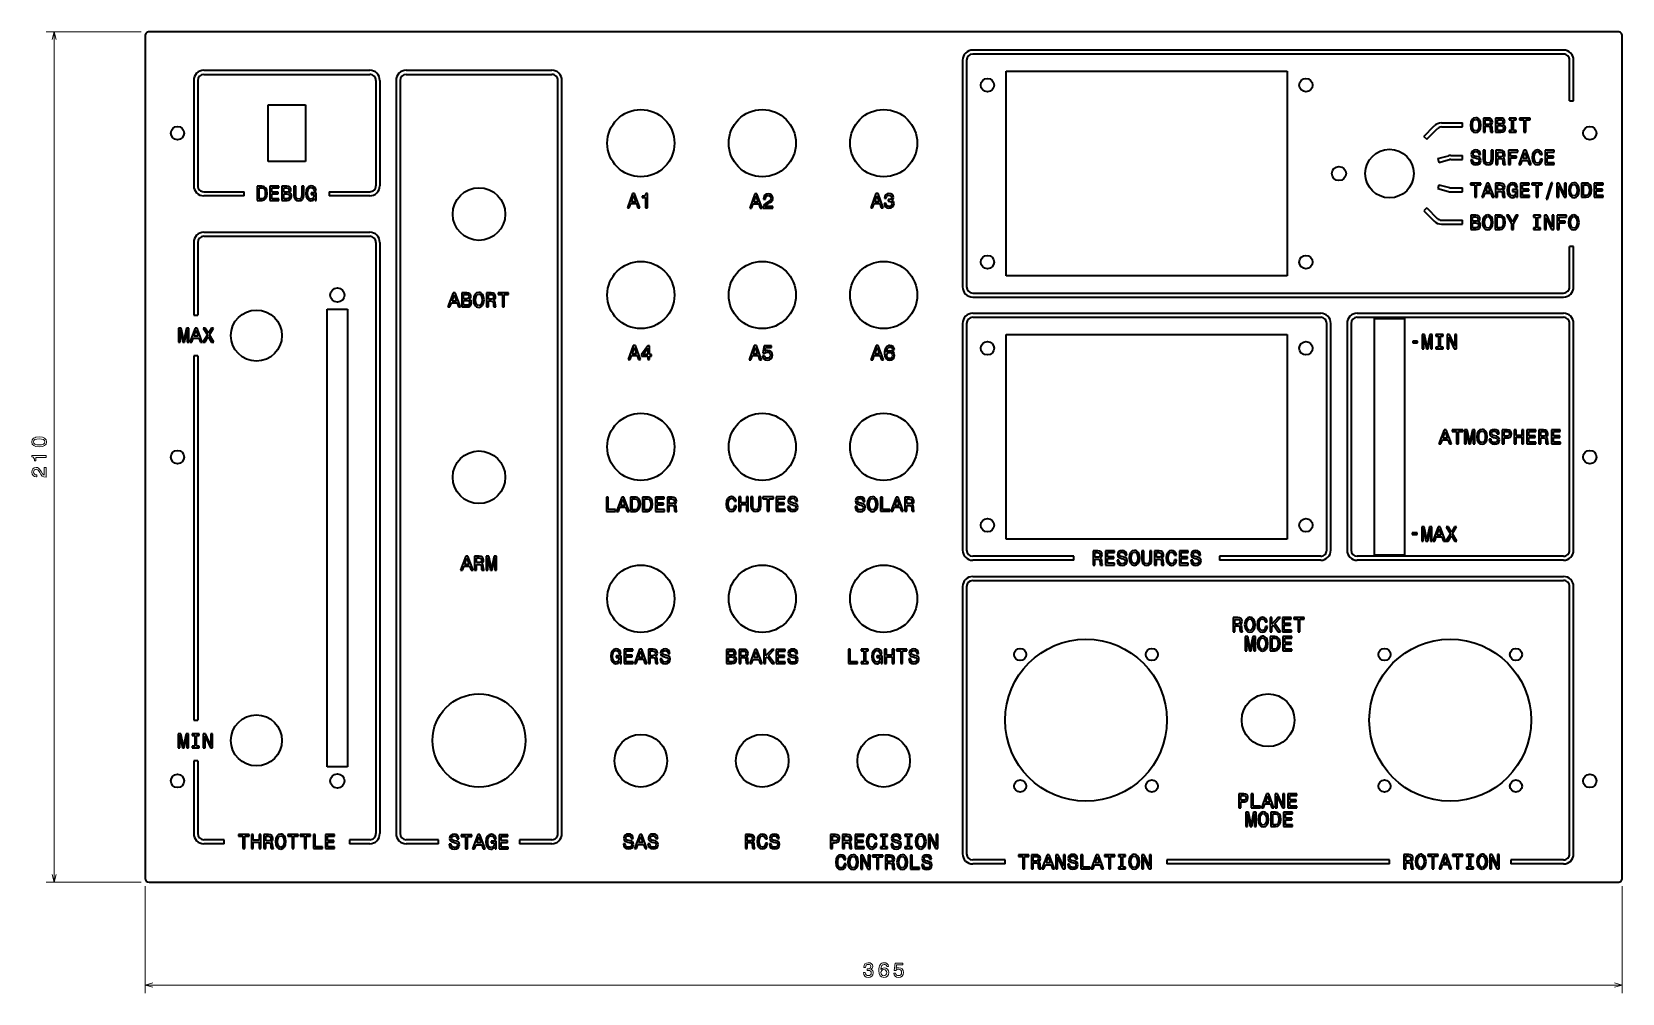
# Model space of a CAD drawing. Extents: x -62 to 331, y -17 to 221.
import ezdxf

# ---------------------------------------------------------------- set-up
doc = ezdxf.new("R2010")
doc.units = 0

msp = doc.modelspace()

# ---------------------------------------------------------------- linework, layer by layer
at = {"color": 7, "lineweight": 13}
for p, q in [((-35.351002, 220.882019), (-58.829681, 220.882019)), ((-56.829681, 10.882024), (-56.829681, 220.882019)), ((-35.351002, 10.882024), (-58.829681, 10.882024)), ((-34.351002, 9.882024), (-34.351002, -16.520157)), ((330.648987, 9.882024), (330.648987, -16.520157)), ((-34.351002, -14.520156), (330.648987, -14.520156))]:
    msp.add_line(p, q, dxfattribs=at)
at = {"color": 7, "lineweight": 35}
for p, q in [((329.648987, 220.882019), (-33.351002, 220.882019)), ((-34.351002, 219.882019), (-34.351002, 11.882024)), ((330.648987, 11.882024), (330.648987, 219.882019)), ((178.399002, 160.632019), (178.399002, 211.132019)), ((178.399002, 211.132019), (247.899002, 211.132019)), ((247.899002, 211.132019), (247.899002, 160.632019)), ((247.899002, 160.632019), (178.399002, 160.632019)), ((10.648998, 39.382023), (10.648998, 152.382019)), ((15.648998, 152.382019), (15.648998, 39.382023)), ((269.448975, 91.68203), (269.448975, 150.082016)), ((276.848999, 150.082016), (276.848999, 91.68203)), ((178.399002, 95.632027), (178.399002, 146.132019)), ((178.399002, 146.132019), (247.899002, 146.132019)), ((247.899002, 146.132019), (247.899002, 95.632027)), ((247.899002, 95.632027), (178.399002, 95.632027)), ((-33.351002, 10.882024), (329.648987, 10.882024))]:
    msp.add_line(p, q, dxfattribs=at)
at = {"color": 2, "lineweight": 35}
for p, q in [((316.148987, 216.382019), (170.149002, 216.382019)), ((167.649002, 213.882019), (167.649002, 157.882019)), ((168.649002, 213.882019), (168.649002, 157.882019)), ((316.148987, 215.382019), (170.149002, 215.382019)), ((-22.351002, 208.882019), (-22.351002, 182.882019)), ((-21.351002, 208.882019), (-21.351002, 182.882019)), ((-19.851002, 211.382019), (21.148998, 211.382019)), ((-19.851002, 210.382019), (21.148998, 210.382019)), ((22.648998, 208.882019), (22.648998, 182.882019)), ((23.648998, 208.882019), (23.648998, 182.882019)), ((27.648998, 208.882019), (27.648998, 22.882023)), ((28.648998, 208.882019), (28.648998, 22.882023)), ((30.148998, 211.382019), (66.149002, 211.382019)), ((30.148998, 210.382019), (66.149002, 210.382019)), ((67.649002, 22.882023), (67.649002, 208.882019)), ((68.649002, 22.882023), (68.649002, 208.882019)), ((-19.851002, 171.382019), (21.148998, 171.382019)), ((-19.851002, 170.382019), (21.148998, 170.382019)), ((22.648998, 168.882019), (22.648998, 22.882023)), ((23.648998, 168.882019), (23.648998, 22.882023)), ((170.149002, 156.382019), (316.148987, 156.382019)), ((170.149002, 155.382019), (316.148987, 155.382019)), ((170.149002, 151.382019), (256.148987, 151.382019)), ((170.149002, 150.382019), (256.148987, 150.382019)), ((265.148987, 151.382019), (316.148987, 151.382019)), ((265.148987, 150.382019), (316.148987, 150.382019)), ((167.649002, 148.882019), (167.649002, 92.882027)), ((168.649002, 148.882019), (168.649002, 92.882027)), ((257.648987, 92.882027), (257.648987, 148.882019)), ((258.648987, 92.882027), (258.648987, 148.882019)), ((262.648987, 148.882019), (262.648987, 92.882027)), ((263.648987, 148.882019), (263.648987, 92.882027)), ((317.648987, 92.882027), (317.648987, 148.882019)), ((318.648987, 92.882027), (318.648987, 148.882019)), ((-22.351002, 140.882019), (-22.351002, 50.882023)), ((-21.351002, 140.882019), (-21.351002, 50.882023)), ((195.149002, 91.382027), (170.149002, 91.382027)), ((256.148987, 91.382027), (231.149002, 91.382027)), ((316.148987, 91.382027), (265.148987, 91.382027)), ((195.149002, 90.382027), (170.149002, 90.382027)), ((256.148987, 90.382027), (231.149002, 90.382027)), ((316.148987, 90.382027), (265.148987, 90.382027)), ((167.649002, 83.882027), (167.649002, 17.882023)), ((168.649002, 83.882027), (168.649002, 17.882023)), ((170.149002, 86.382027), (316.148987, 86.382027)), ((170.149002, 85.382027), (316.148987, 85.382027)), ((317.648987, 17.882023), (317.648987, 83.882027)), ((318.648987, 17.882023), (318.648987, 83.882027)), ((273.148987, 16.382023), (218.149002, 16.382023)), ((273.148987, 15.382024), (218.149002, 15.382024))]:
    msp.add_line(p, q, dxfattribs=at)
at = {"color": 2, "lineweight": 35, "ltscale": 0.25}
for p, q in [((317.648987, 203.882019), (317.648987, 213.882019)), ((318.648987, 203.882019), (318.648987, 213.882019)), ((-19.851002, 181.382019), (-9.851002, 181.382019)), ((11.148998, 181.382019), (21.148998, 181.382019)), ((-9.851002, 180.382019), (-19.851002, 180.382019)), ((21.148998, 180.382019), (11.148998, 180.382019)), ((317.648987, 157.882019), (317.648987, 167.882019)), ((318.648987, 157.882019), (318.648987, 167.882019))]:
    msp.add_line(p, q, dxfattribs=at)
at = {"color": 7, "lineweight": 35, "ltscale": 0.35}
for p, q in [((-3.951002, 188.882019), (-3.951002, 202.882019)), ((5.248997, 202.882019), (5.248997, 188.882019))]:
    msp.add_line(p, q, dxfattribs=at)
at = {"color": 7, "lineweight": 35, "ltscale": 0.23}
for p, q in [((-3.951002, 202.882019), (5.248997, 202.882019)), ((5.248997, 188.882019), (-3.951002, 188.882019))]:
    msp.add_line(p, q, dxfattribs=at)
at = {"color": 2, "lineweight": 35, "ltscale": 0.025}
for p, q in [((317.648987, 203.882019), (318.648987, 203.882019)), ((291.148987, 197.382019), (291.148987, 198.382019)), ((281.634277, 195.074402), (282.34137, 194.367294)), ((285.093658, 189.60022), (285.352478, 188.634293)), ((291.148987, 189.382019), (291.148987, 190.382019)), ((-9.851002, 180.382019), (-9.851002, 181.382019)), ((11.148998, 181.382019), (11.148998, 180.382019)), ((285.352478, 183.129745), (285.093658, 182.163818)), ((291.148987, 181.382019), (291.148987, 182.382019)), ((282.34137, 177.396744), (281.634277, 176.689636)), ((291.148987, 173.382019), (291.148987, 174.382019)), ((318.648987, 167.882019), (317.648987, 167.882019)), ((-22.351002, 150.882019), (-21.351002, 150.882019)), ((-21.351002, 140.882019), (-22.351002, 140.882019)), ((195.149002, 90.382027), (195.149002, 91.382027)), ((231.149002, 91.382027), (231.149002, 90.382027)), ((-22.351002, 50.882023), (-21.351002, 50.882023)), ((-21.351002, 40.882023), (-22.351002, 40.882023)), ((-14.851002, 20.382023), (-14.851002, 21.382023)), ((16.148998, 21.382023), (16.148998, 20.382023)), ((38.148998, 20.382023), (38.148998, 21.382023)), ((58.148998, 21.382023), (58.148998, 20.382023)), ((178.149002, 15.382024), (178.149002, 16.382023)), ((218.149002, 16.382023), (218.149002, 15.382024)), ((273.148987, 15.382024), (273.148987, 16.382023)), ((303.148987, 16.382023), (303.148987, 15.382024))]:
    msp.add_line(p, q, dxfattribs=at)
at = {"color": 2, "lineweight": 35, "ltscale": 0.091053}
for p, q in [((281.634277, 195.074402), (284.209656, 197.64978)), ((282.34137, 194.367294), (284.916748, 196.942673)), ((282.34137, 177.396744), (284.916748, 174.821365)), ((281.634277, 176.689636), (284.209656, 174.114258))]:
    msp.add_line(p, q, dxfattribs=at)
at = {"color": 2, "lineweight": 35, "ltscale": 0.129289}
for p, q in [((285.977417, 198.382019), (291.148987, 198.382019)), ((285.977417, 197.382019), (291.148987, 197.382019)), ((285.977417, 174.382019), (291.148987, 174.382019)), ((285.977417, 173.382019), (291.148987, 173.382019))]:
    msp.add_line(p, q, dxfattribs=at)
at = {"color": 2, "lineweight": 35, "ltscale": 0.019799}
for p, q in [((293.242249, 198.623199), (293.151489, 197.836456)), ((293.151489, 197.836456), (293.242249, 197.049713)), ((308.507019, 190.654465), (308.416229, 189.867722)), ((308.416229, 189.867722), (308.507019, 189.080978)), ((317.515961, 182.549988), (317.425171, 181.763245)), ((317.425171, 181.763245), (317.515961, 180.976501)), ((296.222046, 174.612167), (296.131256, 173.825424)), ((296.131256, 173.825424), (296.222046, 173.038681)), ((317.474213, 174.612167), (317.383423, 173.825424)), ((317.383423, 173.825424), (317.474213, 173.038681)), ((46.890438, 155.471329), (46.799656, 154.68457)), ((46.799656, 154.68457), (46.890438, 153.897827)), ((294.809631, 121.655975), (294.718842, 120.869232)), ((294.718842, 120.869232), (294.809631, 120.082489)), ((109.32814, 105.048492), (109.237366, 104.261749)), ((109.237366, 104.261749), (109.32814, 103.475006)), ((144.189255, 105.007256), (144.098465, 104.220512)), ((144.098465, 104.220512), (144.189255, 103.433769)), ((208.926041, 91.751556), (208.835266, 90.964813)), ((208.835266, 90.964813), (208.926041, 90.17807)), ((218.079498, 91.751556), (217.988724, 90.964813)), ((217.988724, 90.964813), (218.079498, 90.17807)), ((237.440079, 75.260307), (237.349289, 74.473557)), ((240.5215, 75.260307), (240.43071, 74.473557)), ((237.349289, 74.473557), (237.440079, 73.686813)), ((240.43071, 74.473557), (240.5215, 73.686813)), ((240.585617, 70.581398), (240.494827, 69.794655)), ((240.494827, 69.794655), (240.585617, 69.007912)), ((240.755783, 27.188248), (240.664993, 26.401505)), ((240.664993, 26.401505), (240.755783, 25.614761)), ((-2.046421, 21.70248), (-2.137199, 20.915737)), ((-2.137199, 20.915737), (-2.046421, 20.128994)), ((116.985809, 21.721352), (116.89502, 20.934608)), ((116.89502, 20.934608), (116.985809, 20.147865)), ((144.019333, 21.703821), (143.928543, 20.917078)), ((143.928543, 20.917078), (144.019333, 20.130335)), ((156.118027, 21.703821), (156.027252, 20.917078)), ((156.027252, 20.917078), (156.118027, 20.130335)), ((136.3965, 16.614403), (136.305725, 15.82766)), ((136.305725, 15.82766), (136.3965, 15.040916)), ((139.387146, 16.614403), (139.296356, 15.82766)), ((139.296356, 15.82766), (139.387146, 15.040916)), ((151.531235, 16.614403), (151.44046, 15.82766)), ((151.44046, 15.82766), (151.531235, 15.040916)), ((208.851639, 16.710096), (208.760864, 15.923353)), ((208.760864, 15.923353), (208.851639, 15.13661)), ((279.670013, 16.745567), (279.579254, 15.958824)), ((279.579254, 15.958824), (279.670013, 15.17208)), ((294.850128, 16.745567), (294.759369, 15.958824)), ((294.759369, 15.958824), (294.850128, 15.17208))]:
    msp.add_line(p, q, dxfattribs=at)
at = {"color": 2, "lineweight": 35, "ltscale": 0.015861}
for p, q in [((293.499451, 199.203171), (293.242249, 198.623199)), ((295.390686, 196.469742), (295.647888, 197.049713)), ((317.773163, 183.129959), (317.515961, 182.549988)), ((319.664368, 180.39653), (319.92157, 180.976501)), ((296.479248, 175.192139), (296.222046, 174.612167)), ((298.370453, 172.45871), (298.627655, 173.038681)), ((317.731415, 175.192139), (317.474213, 174.612167)), ((319.62262, 172.45871), (319.879822, 173.038681)), ((47.14764, 156.0513), (46.890438, 155.471329)), ((49.038853, 153.317871), (49.296055, 153.897827)), ((295.066833, 122.235947), (294.809631, 121.655975)), ((296.958038, 119.502518), (297.21524, 120.082489)), ((144.446457, 105.587227), (144.189255, 105.007256)), ((146.337662, 102.853798), (146.594864, 103.433769)), ((209.183243, 92.331528), (208.926041, 91.751556)), ((211.074463, 89.598099), (211.331665, 90.17807)), ((237.697281, 75.840271), (237.440079, 75.260307)), ((239.588486, 73.106842), (239.845688, 73.686813)), ((240.842819, 71.161369), (240.585617, 70.581398)), ((242.734024, 68.42794), (242.991226, 69.007912)), ((241.012985, 27.768219), (240.755783, 27.188248)), ((242.90419, 25.03479), (243.161392, 25.614761)), ((-1.789219, 22.282452), (-2.046421, 21.70248)), ((0.101994, 19.549023), (0.359196, 20.128994)), ((156.375229, 22.283791), (156.118027, 21.703821)), ((158.266449, 19.550362), (158.523651, 20.130335)), ((139.644348, 17.194374), (139.387146, 16.614403)), ((151.788437, 17.194374), (151.531235, 16.614403)), ((209.108841, 17.290068), (208.851639, 16.710096)), ((279.927216, 17.325539), (279.670013, 16.745567)), ((295.10733, 17.325539), (294.850128, 16.745567)), ((141.535553, 14.460944), (141.792755, 15.040916)), ((153.679657, 14.460944), (153.936859, 15.040916)), ((211.000061, 14.556638), (211.257263, 15.13661)), ((281.818451, 14.59211), (282.075653, 15.17208)), ((296.998566, 14.59211), (297.255768, 15.17208))]:
    msp.add_line(p, q, dxfattribs=at)
at = {"color": 2, "lineweight": 35, "ltscale": 0.015913}
for p, q in [((293.242249, 197.049713), (293.504517, 196.469742)), ((308.769257, 191.234436), (308.507019, 190.654465)), ((308.507019, 189.080978), (308.769257, 188.501007)), ((317.515961, 180.976501), (317.778198, 180.39653)), ((296.222046, 173.038681), (296.484283, 172.45871)), ((317.474213, 173.038681), (317.73645, 172.45871)), ((294.809631, 120.082489), (295.071869, 119.502518)), ((109.590393, 105.628464), (109.32814, 105.048492)), ((109.32814, 103.475006), (109.590393, 102.895035)), ((144.189255, 103.433769), (144.451492, 102.853798)), ((218.341751, 92.331528), (218.079498, 91.751556)), ((208.926041, 90.17807), (209.188293, 89.598099)), ((218.079498, 90.17807), (218.341751, 89.598099)), ((237.440079, 73.686813), (237.702316, 73.106842)), ((240.5215, 73.686813), (240.783737, 73.106842)), ((240.585617, 69.007912), (240.847855, 68.42794)), ((240.755783, 25.614761), (241.018021, 25.03479)), ((-2.046421, 20.128994), (-1.784172, 19.549023)), ((117.248062, 22.301323), (116.985809, 21.721352)), ((116.985809, 20.147865), (117.248062, 19.567894)), ((144.28157, 22.283791), (144.019333, 21.703821)), ((144.019333, 20.130335), (144.28157, 19.550362)), ((156.118027, 20.130335), (156.38028, 19.550362)), ((136.658752, 17.194374), (136.3965, 16.614403)), ((136.3965, 15.040916), (136.658752, 14.460944)), ((139.387146, 15.040916), (139.649384, 14.460944)), ((151.531235, 15.040916), (151.793472, 14.460944)), ((208.851639, 15.13661), (209.113892, 14.556638)), ((279.670013, 15.17208), (279.932281, 14.59211)), ((294.850128, 15.17208), (295.112396, 14.59211))]:
    msp.add_line(p, q, dxfattribs=at)
at = {"color": 2, "lineweight": 35, "ltscale": 0.013498}
for p, q in [((293.907959, 199.556198), (293.499451, 199.203171)), ((309.177765, 191.587463), (308.769257, 191.234436)), ((296.887756, 175.545166), (296.479248, 175.192139)), ((295.475342, 122.588974), (295.066833, 122.235947)), ((109.998886, 105.981491), (109.590393, 105.628464)), ((144.85495, 105.940254), (144.446457, 105.587227)), ((209.591751, 92.684555), (209.183243, 92.331528)), ((218.750244, 92.684555), (218.341751, 92.331528)), ((238.105789, 76.193298), (237.697281, 75.840271)), ((241.192245, 76.193298), (240.783737, 75.840271)), ((241.251328, 71.514397), (240.842819, 71.161369)), ((241.421494, 28.121246), (241.012985, 27.768219)), ((-1.380718, 22.635479), (-1.789219, 22.282452)), ((117.656555, 22.65435), (117.248062, 22.301323)), ((144.690079, 22.63682), (144.28157, 22.283791)), ((156.783737, 22.63682), (156.375229, 22.283791)), ((137.067261, 17.547401), (136.658752, 17.194374)), ((140.052841, 17.547401), (139.644348, 17.194374)), ((152.196945, 17.547401), (151.788437, 17.194374)), ((209.517349, 17.643095), (209.108841, 17.290068)), ((280.335724, 17.678566), (279.927216, 17.325539)), ((295.515839, 17.678566), (295.10733, 17.325539))]:
    msp.add_line(p, q, dxfattribs=at)
at = {"color": 2, "lineweight": 35, "ltscale": 0.015319}
for p, q in [((293.63562, 197.836456), (293.691101, 198.446686)), ((308.900391, 189.867722), (308.955872, 190.477951)), ((5.81316, 181.010391), (5.868633, 181.620621)), ((302.693909, 181.778381), (302.74939, 182.388611)), ((317.909332, 181.763245), (317.964783, 182.373474)), ((296.615417, 173.825424), (296.670898, 174.435654)), ((317.867584, 173.825424), (317.923035, 174.435654)), ((47.28381, 154.68457), (47.339283, 155.294815)), ((295.203003, 120.869232), (295.258484, 121.479462)), ((109.721512, 104.261749), (109.776978, 104.871979)), ((144.582626, 104.220512), (144.638092, 104.830742)), ((209.319412, 90.964813), (209.374893, 91.575043)), ((218.47287, 90.964813), (218.528351, 91.575043)), ((237.83345, 74.473557), (237.888931, 75.083786)), ((240.914871, 74.473557), (240.970322, 75.083786)), ((81.178391, 66.677605), (81.233871, 67.287834)), ((145.668945, 66.669701), (145.724411, 67.27993)), ((240.978989, 69.794655), (241.03447, 70.404884)), ((241.149155, 26.401505), (241.204636, 27.011734)), ((-1.653049, 20.915737), (-1.597576, 21.525967)), ((50.305042, 20.884968), (50.360516, 21.495197)), ((117.379166, 20.934608), (117.434647, 21.544838)), ((144.412689, 20.917078), (144.46817, 21.527306)), ((156.511398, 20.917078), (156.566879, 21.527306)), ((136.789871, 15.82766), (136.845352, 16.437889)), ((139.780502, 15.82766), (139.835983, 16.437889)), ((151.924606, 15.82766), (151.980087, 16.437889)), ((209.24501, 15.923353), (209.300491, 16.533583)), ((280.063385, 15.958824), (280.118866, 16.569054)), ((295.2435, 15.958824), (295.298981, 16.569054))]:
    msp.add_line(p, q, dxfattribs=at)
at = {"color": 2, "lineweight": 35, "ltscale": 0.015444}
for p, q in [((293.691101, 197.221176), (293.63562, 197.836456)), ((308.955872, 189.252441), (308.900391, 189.867722)), ((317.964783, 181.147964), (317.909332, 181.763245)), ((296.670898, 173.210144), (296.615417, 173.825424)), ((317.923035, 173.210144), (317.867584, 173.825424)), ((47.339283, 154.069305), (47.28381, 154.68457)), ((295.258484, 120.25396), (295.203003, 120.869232)), ((109.776978, 103.646469), (109.721512, 104.261749)), ((144.638092, 103.605232), (144.582626, 104.220512)), ((209.374893, 90.349541), (209.319412, 90.964813)), ((218.528351, 90.349541), (218.47287, 90.964813)), ((237.888931, 73.858284), (237.83345, 74.473557)), ((240.970322, 73.858284), (240.914871, 74.473557)), ((241.03447, 69.179382), (240.978989, 69.794655)), ((241.204636, 25.786232), (241.149155, 26.401505)), ((-1.597576, 20.300457), (-1.653049, 20.915737)), ((117.434647, 20.319328), (117.379166, 20.934608)), ((144.46817, 20.301804), (144.412689, 20.917078)), ((156.566879, 20.301804), (156.511398, 20.917078)), ((136.845352, 15.212387), (136.789871, 15.82766)), ((139.835983, 15.212387), (139.780502, 15.82766)), ((151.980087, 15.212387), (151.924606, 15.82766)), ((209.300491, 15.308081), (209.24501, 15.923353)), ((280.118866, 15.343552), (280.063385, 15.958824)), ((295.298981, 15.343552), (295.2435, 15.958824))]:
    msp.add_line(p, q, dxfattribs=at)
at = {"color": 2, "lineweight": 35, "ltscale": 0.011968}
for p, q in [((293.691101, 198.446686), (293.857544, 198.895538)), ((295.032593, 198.890488), (295.199036, 198.44165)), ((295.199036, 197.226227), (295.032593, 196.777374)), ((308.955872, 190.477951), (309.122284, 190.926804)), ((309.712341, 188.021896), (310.181366, 188.117722)), ((317.964783, 182.373474), (318.131226, 182.822327)), ((319.472717, 181.153015), (319.306305, 180.704163)), ((296.670898, 174.435654), (296.837311, 174.884506)), ((298.178802, 173.215195), (298.01239, 172.766342)), ((317.923035, 174.435654), (318.089478, 174.884506)), ((319.430969, 173.215195), (319.264557, 172.766342)), ((48.680782, 155.738617), (48.84721, 155.289764)), ((48.84721, 154.074356), (48.680782, 153.625504)), ((295.258484, 121.479462), (295.424896, 121.928314)), ((296.599976, 121.923271), (296.766418, 121.474419)), ((296.766418, 120.259003), (296.599976, 119.810158)), ((109.776978, 104.871979), (109.943405, 105.320831)), ((110.533463, 102.415924), (111.002487, 102.511749)), ((144.638092, 104.830742), (144.80452, 105.279594)), ((146.146027, 103.610283), (145.979599, 103.16143)), ((209.374893, 91.575043), (209.541321, 92.023888)), ((210.716385, 92.018845), (210.882813, 91.57)), ((218.528351, 91.575043), (218.694778, 92.023888)), ((210.882813, 90.354584), (210.716385, 89.905739)), ((219.284836, 89.118996), (219.75386, 89.214813)), ((237.888931, 75.083786), (238.055344, 75.532639)), ((239.230423, 75.527596), (239.396835, 75.078743)), ((240.970322, 75.083786), (241.136765, 75.532639)), ((239.396835, 73.863327), (239.230423, 73.414482)), ((241.03447, 70.404884), (241.200882, 70.853737)), ((241.726822, 72.627739), (242.195847, 72.723557)), ((242.375961, 70.848694), (242.542374, 70.399841)), ((242.542374, 69.184425), (242.375961, 68.73558)), ((241.204636, 27.011734), (241.371048, 27.460583)), ((242.546127, 27.45554), (242.71254, 27.006691)), ((242.71254, 25.791275), (242.546127, 25.342426)), ((-1.597576, 21.525967), (-1.431149, 21.974819)), ((-0.089649, 20.305508), (-0.256077, 19.856655)), ((117.434647, 21.544838), (117.601089, 21.99369)), ((144.46817, 21.527306), (144.634598, 21.976156)), ((156.566879, 21.527306), (156.733307, 21.976156)), ((157.908371, 21.971113), (158.074799, 21.522263)), ((158.074799, 20.306847), (157.908371, 19.858)), ((118.191132, 19.088783), (118.660156, 19.184608)), ((136.845352, 16.437889), (137.01178, 16.886738)), ((139.835983, 16.437889), (140.002411, 16.886738)), ((141.17749, 16.881695), (141.343918, 16.432846)), ((145.224655, 19.071257), (145.69368, 19.167078)), ((151.980087, 16.437889), (152.1465, 16.886738)), ((153.321579, 16.881695), (153.488007, 16.432846)), ((209.300491, 16.533583), (209.466919, 16.982431)), ((210.641983, 16.977388), (210.808411, 16.52854)), ((280.118866, 16.569054), (280.285309, 17.017902)), ((281.460358, 17.012859), (281.626801, 16.564011)), ((295.298981, 16.569054), (295.465424, 17.017902)), ((296.640472, 17.012859), (296.806915, 16.564011)), ((137.601837, 13.981837), (138.070862, 14.07766)), ((141.343918, 15.217429), (141.17749, 14.768581)), ((153.488007, 15.217429), (153.321579, 14.768581)), ((210.808411, 15.313123), (210.641983, 14.864275)), ((281.626801, 15.348595), (281.460358, 14.899745)), ((296.806915, 15.348595), (296.640472, 14.899745))]:
    msp.add_line(p, q, dxfattribs=at)
at = {"color": 2, "lineweight": 35, "ltscale": 0.01185}
for p, q in [((293.857544, 196.777374), (293.691101, 197.221176)), ((318.131226, 180.704163), (317.964783, 181.147964)), ((318.089478, 172.766342), (317.923035, 173.210144)), ((47.505711, 153.625504), (47.339283, 154.069305)), ((144.80452, 103.16143), (144.638092, 103.605232)), ((209.541321, 89.905739), (209.374893, 90.349541)), ((-1.431149, 19.856655), (-1.597576, 20.300457)), ((156.733307, 19.858), (156.566879, 20.301804)), ((140.002411, 14.768581), (139.835983, 15.212387)), ((209.466919, 14.864275), (209.300491, 15.308081)), ((280.285309, 14.899745), (280.118866, 15.343552)), ((295.465424, 14.899745), (295.298981, 15.343552))]:
    msp.add_line(p, q, dxfattribs=at)
at = {"color": 2, "lineweight": 35, "ltscale": 0.009365}
for p, q in [((293.857544, 198.895538), (294.114746, 199.167862)), ((294.114746, 196.505051), (293.857544, 196.777374)), ((295.032593, 196.777374), (294.775391, 196.505051)), ((309.122284, 190.926804), (309.379486, 191.199127)), ((309.384521, 188.536316), (309.127319, 188.80864)), ((318.131226, 182.822327), (318.388428, 183.09465)), ((318.388428, 180.431839), (318.131226, 180.704163)), ((319.306305, 180.704163), (319.049103, 180.431839)), ((296.837311, 174.884506), (297.094513, 175.15683)), ((318.089478, 174.884506), (318.34668, 175.15683)), ((297.094513, 172.494019), (296.837311, 172.766342)), ((298.01239, 172.766342), (297.755188, 172.494019)), ((318.34668, 172.494019), (318.089478, 172.766342)), ((319.264557, 172.766342), (319.007355, 172.494019)), ((47.505711, 155.743652), (47.762913, 156.015991)), ((47.762913, 153.353165), (47.505711, 153.625504)), ((48.680782, 153.625504), (48.42358, 153.353165)), ((295.424896, 121.928314), (295.682098, 122.200645)), ((295.682098, 119.537819), (295.424896, 119.810158)), ((296.599976, 119.810158), (296.342773, 119.537819)), ((109.943405, 105.320831), (110.200623, 105.593155)), ((110.205658, 102.930344), (109.948456, 103.202667)), ((144.80452, 105.279594), (145.061722, 105.551918)), ((145.061722, 102.889107), (144.80452, 103.16143)), ((145.979599, 103.16143), (145.722382, 102.889107)), ((209.541321, 92.023888), (209.798523, 92.296227)), ((218.694778, 92.023888), (218.951981, 92.296227)), ((209.798523, 89.6334), (209.541321, 89.905739)), ((210.716385, 89.905739), (210.459183, 89.6334)), ((218.957016, 89.6334), (218.699814, 89.905739)), ((238.055344, 75.532639), (238.312546, 75.80497)), ((241.136765, 75.532639), (241.393967, 75.80497)), ((238.312546, 73.142143), (238.055344, 73.414482)), ((239.230423, 73.414482), (238.973221, 73.142143)), ((241.399002, 73.142143), (241.1418, 73.414482)), ((241.200882, 70.853737), (241.458084, 71.126068)), ((241.458084, 68.463242), (241.200882, 68.73558)), ((242.375961, 68.73558), (242.118759, 68.463242)), ((241.371048, 27.460583), (241.62825, 27.732918)), ((241.62825, 25.070091), (241.371048, 25.342426)), ((242.546127, 25.342426), (242.288925, 25.070091)), ((-1.431149, 21.974819), (-1.173943, 22.247143)), ((-1.173943, 19.584332), (-1.431149, 19.856655)), ((-0.256077, 19.856655), (-0.513279, 19.584332)), ((117.863327, 19.603203), (117.606125, 19.875526)), ((144.634598, 21.976156), (144.8918, 22.248491)), ((144.896851, 19.585665), (144.639633, 19.858)), ((156.733307, 21.976156), (156.990509, 22.248491)), ((156.990509, 19.585665), (156.733307, 19.858)), ((157.908371, 19.858), (157.651169, 19.585665)), ((137.01178, 16.886738), (137.268982, 17.159073)), ((140.002411, 16.886738), (140.259628, 17.159073)), ((152.1465, 16.886738), (152.403717, 17.159073)), ((209.466919, 16.982431), (209.724121, 17.254766)), ((280.285309, 17.017902), (280.542511, 17.290237)), ((295.465424, 17.017902), (295.722626, 17.290237)), ((137.274033, 14.496245), (137.016815, 14.768581)), ((140.259628, 14.496245), (140.002411, 14.768581)), ((141.17749, 14.768581), (140.920288, 14.496245)), ((152.403717, 14.496245), (152.1465, 14.768581)), ((153.321579, 14.768581), (153.064377, 14.496245)), ((209.724121, 14.591939), (209.466919, 14.864275)), ((210.641983, 14.864275), (210.384781, 14.591939)), ((280.542511, 14.62741), (280.285309, 14.899745)), ((281.460358, 14.899745), (281.203156, 14.62741)), ((295.722626, 14.62741), (295.465424, 14.899745)), ((296.640472, 14.899745), (296.38327, 14.62741))]:
    msp.add_line(p, q, dxfattribs=at)
at = {"color": 2, "lineweight": 35, "ltscale": 0.013854}
for p, q in [((294.447601, 199.682281), (293.907959, 199.556198)), ((318.721283, 183.60907), (318.181641, 183.482986)), ((297.427368, 175.671249), (296.887756, 175.545166)), ((318.679535, 175.671249), (318.139893, 175.545166)), ((48.095768, 156.530396), (47.556141, 156.404312)), ((296.014954, 122.715057), (295.475342, 122.588974)), ((145.394577, 106.066338), (144.85495, 105.940254)), ((210.131378, 92.810638), (209.591751, 92.684555)), ((238.645401, 76.319382), (238.105789, 76.193298)), ((241.790939, 71.64048), (241.251328, 71.514397)), ((241.961105, 28.247326), (241.421494, 28.121246)), ((-0.841091, 22.761562), (-1.380718, 22.635479)), ((157.323349, 22.762897), (156.783737, 22.63682)), ((140.592468, 17.673481), (140.052841, 17.547401)), ((152.736572, 17.673481), (152.196945, 17.547401)), ((210.056976, 17.769175), (209.517349, 17.643095)), ((280.875366, 17.804646), (280.335724, 17.678566)), ((296.055481, 17.804646), (295.515839, 17.678566))]:
    msp.add_line(p, q, dxfattribs=at)
at = {"color": 2, "lineweight": 35, "ltscale": 0.008659}
for p, q in [((294.114746, 199.167862), (294.447601, 199.263687)), ((309.379486, 191.199127), (309.712341, 191.294952)), ((318.388428, 183.09465), (318.721283, 183.190475)), ((297.094513, 175.15683), (297.427368, 175.252655)), ((318.34668, 175.15683), (318.679535, 175.252655)), ((47.762913, 156.015991), (48.095768, 156.111801)), ((295.682098, 122.200645), (296.014954, 122.296471)), ((110.200623, 105.593155), (110.533463, 105.68898)), ((145.061722, 105.551918), (145.394577, 105.647743)), ((209.798523, 92.296227), (210.131378, 92.392044)), ((218.951981, 92.296227), (219.284836, 92.392044)), ((238.312546, 75.80497), (238.645401, 75.900795)), ((241.393967, 75.80497), (241.726822, 75.900795)), ((241.458084, 71.126068), (241.790939, 71.221893)), ((241.62825, 27.732918), (241.961105, 27.828739)), ((-1.173943, 22.247143), (-0.841091, 22.342968)), ((117.858276, 22.266014), (118.191132, 22.361839)), ((144.8918, 22.248491), (145.224655, 22.344313)), ((156.990509, 22.248491), (157.323349, 22.344313)), ((137.268982, 17.159073), (137.601837, 17.254894)), ((140.259628, 17.159073), (140.592468, 17.254894)), ((152.403717, 17.159073), (152.736572, 17.254894)), ((209.724121, 17.254766), (210.056976, 17.350586)), ((280.542511, 17.290237), (280.875366, 17.386059)), ((295.722626, 17.290237), (296.055481, 17.386059))]:
    msp.add_line(p, q, dxfattribs=at)
at = {"color": 2, "lineweight": 35, "ltscale": 0.008625}
for p, q in [((294.447601, 196.414261), (294.114746, 196.505051)), ((318.721283, 180.341049), (318.388428, 180.431839)), ((297.427368, 172.403229), (297.094513, 172.494019)), ((318.679535, 172.403229), (318.34668, 172.494019)), ((48.095768, 153.26239), (47.762913, 153.353165)), ((296.014954, 119.447044), (295.682098, 119.537819)), ((145.394577, 102.798317), (145.061722, 102.889107)), ((210.131378, 89.542625), (209.798523, 89.6334)), ((238.645401, 73.051369), (238.312546, 73.142143)), ((241.790939, 68.372467), (241.458084, 68.463242)), ((241.961105, 24.979313), (241.62825, 25.070091)), ((-0.841091, 19.493542), (-1.173943, 19.584332)), ((157.323349, 19.494884), (156.990509, 19.585665)), ((140.592468, 14.405468), (140.259628, 14.496245)), ((152.736572, 14.405468), (152.403717, 14.496245)), ((210.056976, 14.501161), (209.724121, 14.591939)), ((280.875366, 14.536633), (280.542511, 14.62741)), ((296.055481, 14.536633), (295.722626, 14.62741))]:
    msp.add_line(p, q, dxfattribs=at)
at = {"color": 2, "lineweight": 35, "ltscale": 0.00699}
for p, q in [((294.724976, 199.646973), (294.447601, 199.682281)), ((318.998657, 183.573761), (318.721283, 183.60907)), ((297.704742, 175.635941), (297.427368, 175.671249)), ((318.956909, 175.635941), (318.679535, 175.671249)), ((48.373142, 156.495102), (48.095768, 156.530396)), ((145.671951, 106.031029), (145.394577, 106.066338)), ((210.408752, 92.77533), (210.131378, 92.810638)), ((238.922775, 76.284081), (238.645401, 76.319382)), ((242.068314, 71.605179), (241.790939, 71.64048)), ((242.23848, 28.212025), (241.961105, 28.247326)), ((-0.563713, 22.726254), (-0.841091, 22.761562)), ((140.869843, 17.63818), (140.592468, 17.673481)), ((153.013931, 17.63818), (152.736572, 17.673481)), ((210.334351, 17.733873), (210.056976, 17.769175)), ((281.15274, 17.769344), (280.875366, 17.804646)), ((296.332855, 17.769344), (296.055481, 17.804646))]:
    msp.add_line(p, q, dxfattribs=at)
at = {"color": 2, "lineweight": 35, "ltscale": 0.008538}
for p, q in [((294.447601, 199.263687), (294.775391, 199.167862)), ((318.721283, 183.190475), (319.049103, 183.09465)), ((297.427368, 175.252655), (297.755188, 175.15683)), ((318.679535, 175.252655), (319.007355, 175.15683)), ((48.095768, 156.111801), (48.42358, 156.015991)), ((296.014954, 122.296471), (296.342773, 122.200645)), ((145.394577, 105.647743), (145.722382, 105.551918)), ((210.131378, 92.392044), (210.459183, 92.296227)), ((238.645401, 75.900795), (238.973221, 75.80497)), ((241.790939, 71.221893), (242.118759, 71.126068)), ((241.961105, 27.828739), (242.288925, 27.732918)), ((-0.841091, 22.342968), (-0.513279, 22.247143)), ((157.323349, 22.344313), (157.651169, 22.248491)), ((140.592468, 17.254894), (140.920288, 17.159073)), ((152.736572, 17.254894), (153.064377, 17.159073)), ((210.056976, 17.350586), (210.384781, 17.254766)), ((280.875366, 17.386059), (281.203156, 17.290237)), ((296.055481, 17.386059), (296.38327, 17.290237))]:
    msp.add_line(p, q, dxfattribs=at)
at = {"color": 2, "lineweight": 35, "ltscale": 0.008503}
for p, q in [((294.775391, 196.505051), (294.447601, 196.414261)), ((281.203156, 14.62741), (280.875366, 14.536633)), ((296.38327, 14.62741), (296.055481, 14.536633))]:
    msp.add_line(p, q, dxfattribs=at)
at = {"color": 2, "lineweight": 35, "ltscale": 0.0067}
for p, q in [((294.977142, 199.556198), (294.724976, 199.646973)), ((319.250824, 183.482986), (318.998657, 183.573761)), ((297.956909, 175.545166), (297.704742, 175.635941)), ((319.209076, 175.545166), (318.956909, 175.635941)), ((48.625309, 156.404312), (48.373142, 156.495102)), ((296.544495, 122.588974), (296.292358, 122.679756)), ((145.924118, 105.940254), (145.671951, 106.031029)), ((210.660919, 92.684555), (210.408752, 92.77533)), ((239.174942, 76.193298), (238.922775, 76.284081)), ((242.32048, 71.514397), (242.068314, 71.605179)), ((242.490646, 28.121246), (242.23848, 28.212025)), ((-0.31155, 22.635479), (-0.563713, 22.726254)), ((157.85289, 22.63682), (157.600739, 22.727598)), ((141.122009, 17.547401), (140.869843, 17.63818)), ((210.586502, 17.643095), (210.334351, 17.733873)), ((281.404877, 17.678566), (281.15274, 17.769344)), ((296.585022, 17.678566), (296.332855, 17.769344))]:
    msp.add_line(p, q, dxfattribs=at)
at = {"color": 2, "lineweight": 35, "ltscale": 0.009457}
for p, q in [((294.775391, 199.167862), (295.032593, 198.890488)), ((319.049103, 183.09465), (319.306305, 182.817276)), ((297.755188, 175.15683), (298.01239, 174.879456)), ((319.007355, 175.15683), (319.264557, 174.879456)), ((48.42358, 156.015991), (48.680782, 155.738617)), ((296.342773, 122.200645), (296.599976, 121.923271)), ((145.722382, 105.551918), (145.979599, 105.274544)), ((210.459183, 92.296227), (210.716385, 92.018845)), ((238.973221, 75.80497), (239.230423, 75.527596)), ((242.118759, 71.126068), (242.375961, 70.848694)), ((242.288925, 27.732918), (242.546127, 27.45554)), ((-0.513279, 22.247143), (-0.256077, 21.969769)), ((157.651169, 22.248491), (157.908371, 21.971113)), ((140.920288, 17.159073), (141.17749, 16.881695)), ((153.064377, 17.159073), (153.321579, 16.881695)), ((210.384781, 17.254766), (210.641983, 16.977388)), ((281.203156, 17.290237), (281.460358, 17.012859)), ((296.38327, 17.290237), (296.640472, 17.012859))]:
    msp.add_line(p, q, dxfattribs=at)
at = {"color": 2, "lineweight": 35, "ltscale": 0.013676}
for p, q in [((295.390686, 199.19812), (294.977142, 199.556198)), ((48.625309, 152.959793), (49.038853, 153.317871)), ((296.958038, 122.230904), (296.544495, 122.588974)), ((296.544495, 119.144447), (296.958038, 119.502518)), ((146.337662, 105.582176), (145.924118, 105.940254)), ((211.074463, 92.326485), (210.660919, 92.684555)), ((210.660919, 89.240028), (211.074463, 89.598099)), ((239.588486, 75.835228), (239.174942, 76.193298)), ((239.174942, 72.748772), (239.588486, 73.106842)), ((242.734024, 71.156326), (242.32048, 71.514397)), ((242.32048, 68.06987), (242.734024, 68.42794)), ((242.90419, 27.763176), (242.490646, 28.121246)), ((242.490646, 24.67672), (242.90419, 25.03479)), ((158.266449, 22.278748), (157.85289, 22.63682)), ((141.535553, 17.189331), (141.122009, 17.547401)), ((153.679657, 17.189331), (153.266113, 17.547401)), ((157.85289, 19.192293), (158.266449, 19.550362)), ((211.000061, 17.285025), (210.586502, 17.643095)), ((281.818451, 17.320496), (281.404877, 17.678566)), ((296.998566, 17.320496), (296.585022, 17.678566)), ((141.122009, 14.102875), (141.535553, 14.460944)), ((153.266113, 14.102875), (153.679657, 14.460944)), ((210.586502, 14.198568), (211.000061, 14.556638)), ((281.404877, 14.234039), (281.818451, 14.59211)), ((296.585022, 14.234039), (296.998566, 14.59211))]:
    msp.add_line(p, q, dxfattribs=at)
at = {"color": 2, "lineweight": 35, "ltscale": 0.015205}
for p, q in [((295.199036, 198.44165), (295.259552, 197.836456)), ((319.472717, 182.368439), (319.533234, 181.763245)), ((298.178802, 174.430618), (298.239319, 173.825424)), ((319.430969, 174.430618), (319.491486, 173.825424)), ((48.84721, 155.289764), (48.907726, 154.68457)), ((296.766418, 121.474419), (296.826935, 120.869232)), ((146.146027, 104.825706), (146.206543, 104.220512)), ((210.882813, 91.57), (210.943329, 90.964813)), ((239.396835, 75.078743), (239.457352, 74.473557)), ((242.542374, 70.399841), (242.60289, 69.794655)), ((242.71254, 27.006691), (242.773056, 26.401505)), ((-0.089649, 21.520931), (-0.029129, 20.915737)), ((158.074799, 21.522263), (158.135315, 20.917078)), ((141.343918, 16.432846), (141.404434, 15.82766)), ((153.488007, 16.432846), (153.548523, 15.82766)), ((210.808411, 16.52854), (210.868927, 15.923353)), ((281.626801, 16.564011), (281.687317, 15.958824)), ((296.806915, 16.564011), (296.867432, 15.958824))]:
    msp.add_line(p, q, dxfattribs=at)
at = {"color": 2, "lineweight": 35, "ltscale": 0.015331}
for p, q in [((295.259552, 197.836456), (295.199036, 197.226227)), ((319.533234, 181.763245), (319.472717, 181.153015)), ((298.239319, 173.825424), (298.178802, 173.215195)), ((319.491486, 173.825424), (319.430969, 173.215195)), ((296.826935, 120.869232), (296.766418, 120.259003)), ((146.206543, 104.220512), (146.146027, 103.610283)), ((210.943329, 90.964813), (210.882813, 90.354584)), ((239.457352, 74.473557), (239.396835, 73.863327)), ((242.60289, 69.794655), (242.542374, 69.184425)), ((242.773056, 26.401505), (242.71254, 25.791275)), ((-0.029129, 20.915737), (-0.089649, 20.305508)), ((158.135315, 20.917078), (158.074799, 20.306847)), ((141.404434, 15.82766), (141.343918, 15.217429)), ((153.548523, 15.82766), (153.488007, 15.217429)), ((210.868927, 15.923353), (210.808411, 15.313123)), ((281.687317, 15.958824), (281.626801, 15.348595)), ((296.867432, 15.958824), (296.806915, 15.348595))]:
    msp.add_line(p, q, dxfattribs=at)
at = {"color": 2, "lineweight": 35, "ltscale": 0.007506}
msp.add_line((295.536926, 198.935883), (295.390686, 199.19812), dxfattribs=at)
at = {"color": 2, "lineweight": 35, "ltscale": 0.008413}
for p, q in [((295.647888, 198.618164), (295.536926, 198.935883)), ((297.21524, 121.650932), (297.104309, 121.968658)), ((146.594864, 105.00222), (146.483917, 105.319939)), ((211.331665, 91.746513), (211.220718, 92.06424)), ((239.845688, 75.255264), (239.734756, 75.572983)), ((242.991226, 70.576355), (242.880295, 70.894081)), ((243.161392, 27.183205), (243.050461, 27.500927)), ((0.359196, 21.697445), (0.248245, 22.015163)), ((158.523651, 21.698778), (158.412689, 22.016499)), ((141.792755, 16.60936), (141.681808, 16.927082))]:
    msp.add_line(p, q, dxfattribs=at)
at = {"color": 2, "lineweight": 35, "ltscale": 0.019689}
for p, q in [((295.743713, 197.836456), (295.647888, 198.618164)), ((320.017395, 181.763245), (319.92157, 182.544937)), ((298.72348, 173.825424), (298.627655, 174.607117)), ((319.975647, 173.825424), (319.879822, 174.607117)), ((49.39188, 154.68457), (49.296055, 155.466278)), ((297.311066, 120.869232), (297.21524, 121.650932)), ((146.690689, 104.220512), (146.594864, 105.00222)), ((211.42749, 90.964813), (211.331665, 91.746513)), ((239.941513, 74.473557), (239.845688, 75.255264)), ((243.087051, 69.794655), (242.991226, 70.576355)), ((243.257217, 26.401505), (243.161392, 27.183205)), ((0.455021, 20.915737), (0.359196, 21.697445)), ((158.619461, 20.917078), (158.523651, 21.698778)), ((141.88858, 15.82766), (141.792755, 16.60936)), ((154.032669, 15.82766), (153.936859, 16.60936)), ((211.353073, 15.923353), (211.257263, 16.705053)), ((282.171448, 15.958824), (282.075653, 16.740524)), ((297.351593, 15.958824), (297.255768, 16.740524))]:
    msp.add_line(p, q, dxfattribs=at)
at = {"color": 2, "lineweight": 35, "ltscale": 0.019814}
for p, q in [((295.647888, 197.049713), (295.743713, 197.836456)), ((319.92157, 180.976501), (320.017395, 181.763245)), ((298.627655, 173.038681), (298.72348, 173.825424)), ((319.879822, 173.038681), (319.975647, 173.825424)), ((49.296055, 153.897827), (49.39188, 154.68457)), ((297.21524, 120.082489), (297.311066, 120.869232)), ((146.594864, 103.433769), (146.690689, 104.220512)), ((211.331665, 90.17807), (211.42749, 90.964813)), ((239.845688, 73.686813), (239.941513, 74.473557)), ((242.991226, 69.007912), (243.087051, 69.794655)), ((243.161392, 25.614761), (243.257217, 26.401505)), ((0.359196, 20.128994), (0.455021, 20.915737)), ((158.523651, 20.130335), (158.619461, 20.917078)), ((141.792755, 15.040916), (141.88858, 15.82766)), ((153.936859, 15.040916), (154.032669, 15.82766)), ((211.257263, 15.13661), (211.353073, 15.923353)), ((282.075653, 15.17208), (282.171448, 15.958824)), ((297.255768, 15.17208), (297.351593, 15.958824))]:
    msp.add_line(p, q, dxfattribs=at)
at = {"color": 2, "lineweight": 35, "ltscale": 0.02925}
for p, q in [((297.528992, 199.586456), (296.358978, 199.586456)), ((235.65477, 76.223564), (234.484756, 76.223564)), ((115.155106, 22.684608), (113.985092, 22.684608)), ((277.884705, 17.708824), (276.714691, 17.708824))]:
    msp.add_line(p, q, dxfattribs=at)
at = {"color": 2, "lineweight": 35, "ltscale": 0.0875}
for p, q in [((296.358978, 199.586456), (296.358978, 196.086456)), ((299.354645, 199.586456), (299.354645, 196.086456)), ((299.434235, 191.617722), (299.434235, 188.117722)), ((302.561035, 191.617722), (302.561035, 188.117722)), ((311.64389, 191.617722), (311.64389, 188.117722)), ((-6.6537, 182.745255), (-6.6537, 179.245255)), ((-3.506725, 182.745255), (-3.506725, 179.245255)), ((-0.576611, 182.745255), (-0.576611, 179.245255)), ((299.380493, 183.513245), (299.380493, 180.013245)), ((305.518097, 183.513245), (305.518097, 180.013245)), ((314.5354, 183.513245), (314.5354, 180.013245)), ((316.835114, 180.013245), (316.835114, 183.513245)), ((320.58728, 183.513245), (320.58728, 180.013245)), ((323.734253, 183.513245), (323.734253, 180.013245)), ((293.226349, 175.575424), (293.226349, 172.075424)), ((299.293365, 175.575424), (299.293365, 172.075424)), ((311.457642, 175.575424), (311.457642, 172.075424)), ((313.757355, 172.075424), (313.757355, 175.575424)), ((314.60965, 175.575424), (314.60965, 172.075424)), ((43.894756, 156.43457), (43.894756, 152.93457)), ((50.007153, 156.43457), (50.007153, 152.93457)), ((-26.065689, 147.727631), (-26.065689, 144.227631)), ((-23.544075, 144.227631), (-23.544075, 147.727631)), ((281.20993, 146.111877), (281.20993, 142.611877)), ((283.731567, 142.611877), (283.731567, 146.111877)), ((287.392944, 146.111877), (287.392944, 142.611877)), ((289.692657, 142.611877), (289.692657, 146.111877)), ((291.71814, 122.619232), (291.71814, 119.119232)), ((294.239746, 119.119232), (294.239746, 122.619232)), ((301.022888, 122.619232), (301.022888, 119.119232)), ((303.953003, 122.619232), (303.953003, 119.119232)), ((306.288025, 119.119232), (306.288025, 122.619232)), ((307.099976, 122.619232), (307.099976, 119.119232)), ((310.070435, 122.619232), (310.070435, 119.119232)), ((313.172028, 122.619232), (313.172028, 119.119232)), ((79.632553, 105.959869), (79.632553, 102.459869)), ((85.55835, 105.959869), (85.55835, 102.459869)), ((88.594376, 105.959869), (88.594376, 102.459869)), ((91.741348, 105.959869), (91.741348, 102.459869)), ((94.711807, 105.959869), (94.711807, 102.459869)), ((112.35408, 106.011749), (112.35408, 102.511749)), ((114.689087, 102.511749), (114.689087, 106.011749)), ((121.57309, 106.011749), (121.57309, 102.511749)), ((147.40683, 105.970512), (147.40683, 102.470512)), ((153.378006, 105.970512), (153.378006, 102.470512)), ((281.11087, 98.611259), (281.11087, 95.111259)), ((283.632507, 95.111259), (283.632507, 98.611259)), ((47.058079, 91.402344), (47.058079, 87.902344)), ((49.957928, 91.402344), (49.957928, 87.902344)), ((52.479542, 87.902344), (52.479542, 91.402344)), ((199.898666, 92.714813), (199.898666, 89.214813)), ((203.000244, 92.714813), (203.000244, 89.214813)), ((215.078781, 92.714813), (215.078781, 89.214813)), ((221.216385, 92.714813), (221.216385, 89.214813)), ((234.484756, 76.223564), (234.484756, 72.723557)), ((243.623062, 76.223564), (243.623062, 72.723557)), ((246.694412, 76.223564), (246.694412, 72.723557)), ((237.494125, 71.544655), (237.494125, 68.044655)), ((240.015732, 68.044655), (240.015732, 71.544655)), ((243.656937, 71.544655), (243.656937, 68.044655)), ((246.803909, 71.544655), (246.803909, 68.044655)), ((84.002609, 68.412468), (84.002609, 64.912468)), ((90.009094, 68.412468), (90.009094, 64.912468)), ((109.347549, 68.377296), (109.347549, 64.877296)), ((112.42392, 68.377296), (112.42392, 64.877296)), ((118.526215, 68.377296), (118.526215, 64.877296)), ((121.597549, 68.377296), (121.597549, 64.877296)), ((139.42038, 68.404579), (139.42038, 64.904572)), ((148.382202, 68.404579), (148.382202, 64.904572)), ((150.717209, 64.904572), (150.717209, 68.404579)), ((-26.152191, 47.539165), (-26.152191, 44.039165)), ((-23.630577, 44.039165), (-23.630577, 47.539165)), ((-19.969193, 47.539165), (-19.969193, 44.039165)), ((-17.669479, 44.039165), (-17.669479, 47.539165)), ((235.909531, 32.723476), (235.909531, 29.223476)), ((238.985886, 32.723476), (238.985886, 29.223476)), ((244.93187, 32.723476), (244.93187, 29.223476)), ((247.231552, 29.223476), (247.231552, 32.723476)), ((248.05867, 32.723476), (248.05867, 29.223476)), ((237.664291, 28.151505), (237.664291, 24.651505)), ((240.185898, 24.651505), (240.185898, 28.151505)), ((243.827103, 28.151505), (243.827103, 24.651505)), ((246.974075, 28.151505), (246.974075, 24.651505)), ((-8.083166, 22.665737), (-8.083166, 19.165737)), ((-5.74815, 19.165737), (-5.74815, 22.665737)), ((-5.001753, 22.665737), (-5.001753, 19.165737)), ((7.243202, 22.665737), (7.243202, 19.165737)), ((10.243923, 22.665737), (10.243923, 19.165737)), ((53.129253, 22.619839), (53.129253, 19.119839)), ((113.985092, 22.684608), (113.985092, 19.184608)), ((135.007065, 22.667078), (135.007065, 19.167078)), ((137.982574, 22.667078), (137.982574, 19.167078)), ((141.084167, 22.667078), (141.084167, 19.167078)), ((159.209534, 22.667078), (159.209534, 19.167078)), ((161.509247, 19.167078), (161.509247, 22.667078)), ((142.478638, 17.57766), (142.478638, 14.07766)), ((144.778351, 14.07766), (144.778351, 17.57766)), ((148.575897, 17.57766), (148.575897, 14.07766)), ((154.74881, 17.57766), (154.74881, 14.07766)), ((184.64415, 17.673353), (184.64415, 14.173353)), ((190.690979, 17.673353), (190.690979, 14.173353)), ((192.990692, 14.173353), (192.990692, 17.673353)), ((196.889099, 17.673353), (196.889099, 14.173353)), ((211.94313, 17.673353), (211.94313, 14.173353)), ((214.242844, 14.173353), (214.242844, 17.673353)), ((276.714691, 17.708824), (276.714691, 14.208824)), ((297.94165, 17.708824), (297.94165, 14.208824)), ((300.241364, 14.208824), (300.241364, 17.708824))]:
    msp.add_line(p, q, dxfattribs=at)
at = {"color": 2, "lineweight": 35, "ltscale": 0.029124}
for p, q in [((296.828003, 197.992798), (296.828003, 199.157776)), ((299.903259, 190.024063), (299.903259, 191.189041)), ((299.849518, 181.919586), (299.849518, 183.084564)), ((321.752258, 183.513245), (320.58728, 183.513245)), ((320.58728, 180.013245), (321.752258, 180.013245)), ((300.458344, 175.575424), (299.293365, 175.575424)), ((299.293365, 172.075424), (300.458344, 172.075424)), ((50.47617, 154.840927), (50.47617, 156.005905)), ((86.723328, 105.959869), (85.55835, 105.959869)), ((85.55835, 102.459869), (86.723328, 102.459869)), ((89.759354, 105.959869), (88.594376, 105.959869)), ((88.594376, 102.459869), (89.759354, 102.459869)), ((153.847031, 104.376854), (153.847031, 105.541832)), ((244.821915, 71.544655), (243.656937, 71.544655)), ((90.478104, 66.81881), (90.478104, 67.983788)), ((112.892929, 66.783638), (112.892929, 67.948616)), ((243.656937, 68.044655), (244.821915, 68.044655)), ((244.992081, 28.151505), (243.827103, 28.151505)), ((243.827103, 24.651505), (244.992081, 24.651505)), ((-4.532732, 21.072079), (-4.532732, 22.237057)), ((114.454102, 21.09095), (114.454102, 22.255928))]:
    msp.add_line(p, q, dxfattribs=at)
at = {"color": 2, "lineweight": 35, "ltscale": 0.014247}
for p, q in [((296.828003, 199.157776), (297.397888, 199.157776)), ((299.903259, 191.189041), (300.473145, 191.189041)), ((299.849518, 183.084564), (300.419403, 183.084564)), ((50.47617, 156.005905), (51.046055, 156.005905)), ((310.539459, 122.190559), (311.109344, 122.190559)), ((95.180832, 105.531197), (95.750717, 105.531197)), ((153.847031, 105.541832), (154.416916, 105.541832)), ((47.527096, 90.973671), (48.096981, 90.973671)), ((200.367691, 92.28614), (200.937576, 92.28614)), ((215.547806, 92.28614), (216.117691, 92.28614)), ((234.953751, 75.794884), (235.523636, 75.794884)), ((90.478104, 67.983788), (91.047989, 67.983788)), ((112.892929, 67.948616), (113.462814, 67.948616)), ((-4.532732, 22.237057), (-3.962849, 22.237057)), ((114.454102, 22.255928), (115.023987, 22.255928)), ((138.451599, 22.238405), (139.021484, 22.238405)), ((149.044922, 17.148987), (149.614807, 17.148987)), ((185.113159, 17.24468), (185.683044, 17.24468)), ((277.183716, 17.280151), (277.753601, 17.280151))]:
    msp.add_line(p, q, dxfattribs=at)
at = {"color": 2, "lineweight": 35, "ltscale": 0.01349}
for p, q in [((297.367615, 197.992798), (296.828003, 197.992798)), ((316.295502, 180.013245), (316.835114, 180.013245)), ((246.69194, 29.223476), (247.231552, 29.223476)), ((277.723328, 16.115166), (277.183716, 16.115166))]:
    msp.add_line(p, q, dxfattribs=at)
at = {"color": 2, "lineweight": 35, "ltscale": 0.036942}
for p, q in [((296.828003, 196.086456), (296.828003, 197.564117)), ((299.903259, 188.117722), (299.903259, 189.595383)), ((299.849518, 180.013245), (299.849518, 181.490906)), ((50.47617, 152.93457), (50.47617, 154.412247)), ((301.486877, 119.119232), (301.486877, 120.596901)), ((310.539459, 119.119232), (310.539459, 120.596901)), ((95.180832, 102.459869), (95.180832, 103.937538)), ((153.847031, 102.470512), (153.847031, 103.948174)), ((200.367691, 89.214813), (200.367691, 90.692482)), ((215.547806, 89.214813), (215.547806, 90.692482)), ((47.527096, 87.902344), (47.527096, 89.380013)), ((234.953751, 72.723557), (234.953751, 74.201225)), ((90.478104, 64.912468), (90.478104, 66.390129)), ((112.892929, 64.877296), (112.892929, 66.354958)), ((236.373489, 29.223476), (236.373489, 30.701141)), ((-4.532732, 19.165737), (-4.532732, 20.643398)), ((114.454102, 19.184608), (114.454102, 20.66227)), ((135.471054, 19.167078), (135.471054, 20.644743)), ((138.451599, 19.167078), (138.451599, 20.644743)), ((149.044922, 14.07766), (149.044922, 15.555325)), ((185.113159, 14.173353), (185.113159, 15.651018)), ((277.183716, 14.208824), (277.183716, 15.686488))]:
    msp.add_line(p, q, dxfattribs=at)
at = {"color": 2, "lineweight": 35, "ltscale": 0.011977}
for p, q in [((296.828003, 197.564117), (297.307098, 197.564117)), ((310.433533, 190.56369), (310.912628, 190.56369)), ((310.539459, 120.596901), (311.018555, 120.596901)), ((95.180832, 103.937538), (95.659927, 103.937538)), ((200.367691, 90.692482), (200.846786, 90.692482)), ((215.547806, 90.692482), (216.026901, 90.692482)), ((242.448013, 75.169525), (242.927109, 75.169525)), ((277.183716, 15.686488), (277.662811, 15.686488))]:
    msp.add_line(p, q, dxfattribs=at)
at = {"color": 2, "lineweight": 35, "ltscale": 0.008834}
for p, q in [((297.307098, 197.564117), (297.660126, 197.548996)), ((50.95528, 154.412247), (51.3083, 154.39711)), ((311.018555, 120.596901), (311.371582, 120.581772)), ((95.659927, 103.937538), (96.012955, 103.922409)), ((154.326141, 103.948174), (154.679169, 103.933052)), ((200.846786, 90.692482), (201.199814, 90.677345)), ((216.026901, 90.692482), (216.379929, 90.677345)), ((48.006199, 89.380013), (48.359226, 89.364883)), ((235.432877, 74.201225), (235.785904, 74.186096)), ((90.957214, 66.390129), (91.310242, 66.375008)), ((113.37204, 66.354958), (113.725067, 66.339836)), ((-4.053627, 20.643398), (-3.7006, 20.628277)), ((114.933212, 20.66227), (115.28624, 20.647148)), ((138.93071, 20.644743), (139.283737, 20.629614)), ((149.524033, 15.555325), (149.87706, 15.540195)), ((185.59227, 15.651018), (185.945297, 15.635889)), ((277.662811, 15.686488), (278.015839, 15.671359))]:
    msp.add_line(p, q, dxfattribs=at)
at = {"color": 2, "lineweight": 35, "ltscale": 0.007968}
for p, q in [((297.685333, 198.018005), (297.367615, 197.992798)), ((300.76062, 190.049271), (300.442902, 190.024063)), ((300.706879, 181.944809), (300.38916, 181.919586)), ((51.333523, 154.866135), (51.015797, 154.840927)), ((311.39682, 121.050789), (311.079102, 121.025574)), ((96.038177, 104.391426), (95.720459, 104.366211)), ((154.704376, 104.402061), (154.386658, 104.376854)), ((201.225037, 91.14637), (200.907318, 91.121155)), ((216.405151, 91.14637), (216.087433, 91.121155)), ((48.384441, 89.8339), (48.066723, 89.808685)), ((235.811111, 74.655113), (235.493393, 74.629898)), ((91.335464, 66.844017), (91.017731, 66.81881)), ((113.75029, 66.808846), (113.432556, 66.783638)), ((237.27623, 31.155033), (236.958511, 31.129818)), ((-3.675385, 21.097286), (-3.993107, 21.072079)), ((115.311462, 21.116158), (114.993729, 21.09095)), ((136.373795, 21.098635), (136.056061, 21.07342)), ((139.308945, 21.098635), (138.991226, 21.07342)), ((149.902267, 16.009216), (149.584549, 15.984)), ((185.97052, 16.104908), (185.652786, 16.079693)), ((278.041046, 16.140381), (277.723328, 16.115166))]:
    msp.add_line(p, q, dxfattribs=at)
at = {"color": 2, "lineweight": 35, "ltscale": 0.007728}
for p, q in [((297.397888, 199.157776), (297.705505, 199.127518)), ((300.473145, 191.189041), (300.780792, 191.158783)), ((300.419403, 183.084564), (300.727051, 183.054306)), ((51.046055, 156.005905), (51.353695, 155.975647)), ((311.109344, 122.190559), (311.416992, 122.160301)), ((95.750717, 105.531197), (96.05835, 105.500938)), ((154.416916, 105.541832), (154.724548, 105.511574)), ((48.096981, 90.973671), (48.404613, 90.943413)), ((200.937576, 92.28614), (201.245209, 92.255882)), ((216.117691, 92.28614), (216.425323, 92.255882)), ((235.523636, 75.794884), (235.831284, 75.764626)), ((91.047989, 67.983788), (91.355637, 67.953529)), ((113.462814, 67.948616), (113.770462, 67.918358)), ((-3.962849, 22.237057), (-3.655212, 22.206799)), ((115.023987, 22.255928), (115.331635, 22.22567)), ((139.021484, 22.238405), (139.329117, 22.208143)), ((149.614807, 17.148987), (149.92244, 17.118725)), ((185.683044, 17.24468), (185.990692, 17.214418)), ((277.753601, 17.280151), (278.061218, 17.249889))]:
    msp.add_line(p, q, dxfattribs=at)
at = {"color": 2, "lineweight": 35, "ltscale": 0.011465}
for p, q in [((297.98288, 199.520889), (297.528992, 199.586456)), ((301.058167, 191.552155), (300.604279, 191.617722)), ((301.004425, 183.447678), (300.550537, 183.513245)), ((51.631069, 156.369019), (51.177181, 156.43457)), ((302.687164, 122.553673), (302.233276, 122.619232)), ((311.694366, 122.553673), (311.240479, 122.619232)), ((96.335724, 105.89431), (95.881836, 105.959869)), ((155.001923, 105.904945), (154.548035, 105.970512)), ((48.681995, 91.336784), (48.228107, 91.402344)), ((201.522583, 92.649254), (201.068695, 92.714813)), ((216.702698, 92.649254), (216.24881, 92.714813)), ((236.108658, 76.157997), (235.65477, 76.223564)), ((91.633011, 68.346901), (91.179123, 68.412468)), ((114.047836, 68.311729), (113.593948, 68.377296)), ((237.573776, 32.657913), (237.119888, 32.723476)), ((-3.377834, 22.60017), (-3.831726, 22.665737)), ((115.608994, 22.619041), (115.155106, 22.684608)), ((136.671341, 22.601515), (136.217453, 22.667078)), ((139.606491, 22.601515), (139.152603, 22.667078)), ((150.199829, 17.512096), (149.745926, 17.57766)), ((186.268066, 17.60779), (185.814178, 17.673353))]:
    msp.add_line(p, q, dxfattribs=at)
at = {"color": 2, "lineweight": 35, "ltscale": 0.005821}
for p, q in [((297.660126, 197.548996), (297.882019, 197.478394)), ((154.679169, 103.933052), (154.901062, 103.86245)), ((235.785904, 74.186096), (236.007797, 74.115486)), ((139.283737, 20.629614), (139.50563, 20.559008)), ((149.87706, 15.540195), (150.098953, 15.469588)), ((278.015839, 15.671359), (278.237732, 15.600754))]:
    msp.add_line(p, q, dxfattribs=at)
at = {"color": 2, "lineweight": 35, "ltscale": 0.006228}
for p, q in [((297.917328, 198.108795), (297.685333, 198.018005)), ((300.992615, 190.14006), (300.76062, 190.049271)), ((300.938873, 182.035583), (300.706879, 181.944809)), ((51.56551, 154.956909), (51.333523, 154.866135)), ((96.270172, 104.482201), (96.038177, 104.391426)), ((154.936371, 104.492851), (154.704376, 104.402061)), ((201.457016, 91.237144), (201.225037, 91.14637)), ((216.637146, 91.237144), (216.405151, 91.14637)), ((48.616436, 89.924675), (48.384441, 89.8339)), ((236.043106, 74.745895), (235.811111, 74.655113)), ((91.567444, 66.934807), (91.335464, 66.844017)), ((113.982269, 66.899635), (113.75029, 66.808846)), ((237.508224, 31.245811), (237.27623, 31.155033)), ((-3.443398, 21.188076), (-3.675385, 21.097286)), ((115.543442, 21.206947), (115.311462, 21.116158)), ((136.605774, 21.189413), (136.373795, 21.098635)), ((139.540939, 21.189413), (139.308945, 21.098635)), ((150.134262, 16.099995), (149.902267, 16.009216)), ((186.202499, 16.195688), (185.97052, 16.104908)), ((278.273041, 16.231159), (278.041046, 16.140381))]:
    msp.add_line(p, q, dxfattribs=at)
at = {"color": 2, "lineweight": 35, "ltscale": 0.005927}
for p, q in [((297.705505, 199.127518), (297.922363, 199.031708)), ((300.780792, 191.158783), (300.99765, 191.062973)), ((300.727051, 183.054306), (300.943909, 182.958496)), ((51.353695, 155.975647), (51.570553, 155.879822)), ((119.118286, 140.290573), (118.911514, 140.406555)), ((311.416992, 122.160301), (311.63385, 122.064476)), ((96.05835, 105.500938), (96.275208, 105.405113)), ((154.724548, 105.511574), (154.941406, 105.415764)), ((48.404613, 90.943413), (48.621479, 90.847588)), ((201.245209, 92.255882), (201.462067, 92.160057)), ((216.425323, 92.255882), (216.642181, 92.160057)), ((235.831284, 75.764626), (236.048141, 75.668808)), ((91.355637, 67.953529), (91.572495, 67.857719)), ((113.770462, 67.918358), (113.98732, 67.822548)), ((-3.655212, 22.206799), (-3.438354, 22.110989)), ((115.331635, 22.22567), (115.548492, 22.12986)), ((139.329117, 22.208143), (139.545975, 22.112322)), ((149.92244, 17.118725), (150.139297, 17.022903)), ((185.990692, 17.214418), (186.20755, 17.118597)), ((278.061218, 17.249889), (278.278076, 17.154068))]:
    msp.add_line(p, q, dxfattribs=at)
at = {"color": 2, "lineweight": 35, "ltscale": 0.005145}
for p, q in [((297.882019, 197.478394), (298.003052, 197.311966)), ((300.957306, 189.509659), (301.078339, 189.343231)), ((300.903564, 181.405182), (301.024597, 181.238754)), ((150.045349, 179.733124), (149.924316, 179.566696)), ((51.530209, 154.326508), (51.651241, 154.16008)), ((96.234863, 103.851799), (96.355896, 103.685371)), ((154.901062, 103.86245), (155.022095, 103.696022)), ((201.421722, 90.606743), (201.542755, 90.440315)), ((216.601837, 90.606743), (216.72287, 90.440315)), ((48.581127, 89.294273), (48.702168, 89.127846)), ((91.53215, 66.304405), (91.653183, 66.137978)), ((113.946976, 66.269234), (114.068008, 66.102806)), ((-3.478699, 20.557674), (-3.357662, 20.391247)), ((139.50563, 20.559008), (139.626663, 20.392584)), ((150.098953, 15.469588), (150.220001, 15.303165)), ((186.167206, 15.565282), (186.288239, 15.398859)), ((278.237732, 15.600754), (278.358795, 15.434329))]:
    msp.add_line(p, q, dxfattribs=at)
at = {"color": 2, "lineweight": 35, "ltscale": 0.005573}
for p, q in [((298.053497, 198.285309), (297.917328, 198.108795)), ((297.922363, 199.031708), (298.058533, 198.855194)), ((301.128754, 190.316574), (300.992615, 190.14006)), ((300.99765, 191.062973), (301.13382, 190.886459)), ((301.075012, 182.212097), (300.938873, 182.035583)), ((300.943909, 182.958496), (301.080078, 182.781982)), ((51.701679, 155.133423), (51.56551, 154.956909)), ((51.570553, 155.879822), (51.706722, 155.703308)), ((311.63385, 122.064476), (311.77002, 121.887962)), ((302.757751, 121.318085), (302.621582, 121.141571)), ((311.764954, 121.318085), (311.628784, 121.141571)), ((96.406326, 104.658714), (96.270172, 104.482201)), ((96.275208, 105.405113), (96.411377, 105.2286)), ((155.07254, 104.669365), (154.936371, 104.492851)), ((154.941406, 105.415764), (155.077576, 105.23925)), ((48.621479, 90.847588), (48.757641, 90.671074)), ((201.593185, 91.413658), (201.457016, 91.237144)), ((201.462067, 92.160057), (201.598236, 91.983543)), ((216.7733, 91.413658), (216.637146, 91.237144)), ((216.642181, 92.160057), (216.778351, 91.983543)), ((48.752598, 90.101189), (48.616436, 89.924675)), ((236.179276, 74.922409), (236.043106, 74.745895)), ((236.048141, 75.668808), (236.184311, 75.492294)), ((91.703613, 67.11132), (91.567444, 66.934807)), ((91.572495, 67.857719), (91.708664, 67.681206)), ((114.118439, 67.076149), (113.982269, 66.899635)), ((113.98732, 67.822548), (114.123489, 67.646034)), ((237.644394, 31.422325), (237.508224, 31.245811)), ((-3.307228, 21.36459), (-3.443398, 21.188076)), ((-3.438354, 22.110989), (-3.302185, 21.934475)), ((115.679611, 21.383461), (115.543442, 21.206947)), ((115.548492, 22.12986), (115.684647, 21.953346)), ((136.741943, 21.365927), (136.605774, 21.189413)), ((139.677109, 21.365927), (139.540939, 21.189413)), ((139.545975, 22.112322), (139.682144, 21.935812)), ((150.270416, 16.276508), (150.134262, 16.099995)), ((150.139297, 17.022903), (150.275467, 16.846394)), ((186.338669, 16.3722), (186.202499, 16.195688)), ((186.20755, 17.118597), (186.343719, 16.942083)), ((278.40921, 16.407673), (278.273041, 16.231159)), ((278.278076, 17.154068), (278.414246, 16.977554))]:
    msp.add_line(p, q, dxfattribs=at)
at = {"color": 2, "lineweight": 35, "ltscale": 0.009602}
for p, q in [((298.315735, 199.329254), (297.98288, 199.520889)), ((301.391022, 191.360519), (301.058167, 191.552155)), ((301.33728, 183.256042), (301.004425, 183.447678)), ((51.963924, 156.177368), (51.631069, 156.369019)), ((303.02002, 122.36203), (302.687164, 122.553673)), ((312.027222, 122.36203), (311.694366, 122.553673)), ((96.668579, 105.702667), (96.335724, 105.89431)), ((155.334778, 105.71331), (155.001923, 105.904945)), ((49.014851, 91.145142), (48.681995, 91.336784)), ((201.855438, 92.457611), (201.522583, 92.649254)), ((217.035553, 92.457611), (216.702698, 92.649254)), ((236.441513, 75.966354), (236.108658, 76.157997)), ((91.965866, 68.155266), (91.633011, 68.346901)), ((114.380692, 68.120094), (114.047836, 68.311729)), ((237.906631, 32.46627), (237.573776, 32.657913)), ((-3.044981, 22.408535), (-3.377834, 22.60017)), ((115.941849, 22.427406), (115.608994, 22.619041)), ((137.004196, 22.409872), (136.671341, 22.601515)), ((139.939362, 22.409872), (139.606491, 22.601515)), ((150.532669, 17.320454), (150.199829, 17.512096)), ((186.600922, 17.416147), (186.268066, 17.60779))]:
    msp.add_line(p, q, dxfattribs=at)
at = {"color": 2, "lineweight": 35, "ltscale": 0.007545}
for p, q in [((298.003052, 197.311966), (298.053497, 197.014404)), ((301.078339, 189.343231), (301.128754, 189.04567)), ((301.024597, 181.238754), (301.075012, 180.941193)), ((149.177917, 180.479523), (149.475464, 180.529953)), ((51.651241, 154.16008), (51.701679, 153.862534)), ((149.621414, 140.19371), (149.323868, 140.244141)), ((311.714539, 120.344742), (311.764954, 120.047188)), ((96.355896, 103.685371), (96.406326, 103.387825)), ((155.022095, 103.696022), (155.07254, 103.39846)), ((201.542755, 90.440315), (201.593185, 90.142769)), ((216.72287, 90.440315), (216.7733, 90.142769)), ((48.702168, 89.127846), (48.752598, 88.830299)), ((236.12883, 73.949066), (236.179276, 73.651512)), ((91.653183, 66.137978), (91.703613, 65.840416)), ((114.068008, 66.102806), (114.118439, 65.805244)), ((-3.357662, 20.391247), (-3.307228, 20.093685)), ((115.629166, 20.410118), (115.679611, 20.112556)), ((139.626663, 20.392584), (139.677109, 20.095034)), ((150.220001, 15.303165), (150.270416, 15.005614)), ((186.288239, 15.398859), (186.338669, 15.101308)), ((278.358795, 15.434329), (278.40921, 15.13678))]:
    msp.add_line(p, q, dxfattribs=at)
at = {"color": 2, "lineweight": 35, "ltscale": 0.00742}
for p, q in [((298.103943, 198.577805), (298.053497, 198.285309)), ((301.179199, 190.60907), (301.128754, 190.316574)), ((301.125458, 182.504593), (301.075012, 182.212097)), ((155.122971, 104.961861), (155.07254, 104.669365)), ((236.229691, 75.214912), (236.179276, 74.922409)), ((91.754044, 67.403816), (91.703613, 67.11132)), ((114.168869, 67.368645), (114.118439, 67.076149)), ((-3.256796, 21.657085), (-3.307228, 21.36459)), ((115.730042, 21.675959), (115.679611, 21.383461))]:
    msp.add_line(p, q, dxfattribs=at)
at = {"color": 2, "lineweight": 35, "ltscale": 0.011365}
for p, q in [((298.053497, 197.014404), (298.078705, 196.560516)), ((301.128754, 189.04567), (301.153992, 188.591782)), ((301.075012, 180.941193), (301.10025, 180.487305)), ((51.701679, 153.862534), (51.726894, 153.40863)), ((311.764954, 120.047188), (311.790192, 119.5933)), ((96.406326, 103.387825), (96.431549, 102.933929)), ((155.07254, 103.39846), (155.097748, 102.944572)), ((48.752598, 88.830299), (48.777813, 88.376404)), ((201.593185, 90.142769), (201.618408, 89.688873)), ((216.7733, 90.142769), (216.798523, 89.688873)), ((236.179276, 73.651512), (236.204483, 73.197624)), ((91.703613, 65.840416), (91.728836, 65.386528)), ((114.118439, 65.805244), (114.143661, 65.351357)), ((-3.307228, 20.093685), (-3.282013, 19.639797)), ((115.679611, 20.112556), (115.704819, 19.658669)), ((139.677109, 20.095034), (139.702316, 19.641142)), ((150.270416, 15.005614), (150.295639, 14.551723)), ((186.338669, 15.101308), (186.363892, 14.647417)), ((278.40921, 15.13678), (278.434418, 14.682887))]:
    msp.add_line(p, q, dxfattribs=at)
at = {"color": 2, "lineweight": 35, "ltscale": 0.007027}
for p, q in [((298.058533, 198.855194), (298.103943, 198.577805)), ((301.296295, 197.125366), (301.250916, 196.847977)), ((301.13382, 190.886459), (301.179199, 190.60907)), ((301.080078, 182.781982), (301.125458, 182.504593)), ((1.365032, 180.284164), (1.319641, 180.006775)), ((295.167999, 173.114334), (295.12262, 172.836945)), ((45.836399, 153.97348), (45.791012, 153.696106)), ((51.706722, 155.703308), (51.75211, 155.425934)), ((302.762817, 121.887962), (302.808197, 121.610588)), ((311.77002, 121.887962), (311.815399, 121.610588)), ((96.411377, 105.2286), (96.456757, 104.951225)), ((155.077576, 105.23925), (155.122971, 104.961861)), ((48.757641, 90.671074), (48.803036, 90.3937)), ((201.598236, 91.983543), (201.643616, 91.706169)), ((216.778351, 91.983543), (216.82373, 91.706169)), ((236.184311, 75.492294), (236.229691, 75.214912)), ((91.708664, 67.681206), (91.754044, 67.403816)), ((114.123489, 67.646034), (114.168869, 67.368645)), ((111.289185, 65.916206), (111.243805, 65.638817)), ((237.649429, 31.992207), (237.694809, 31.714832)), ((-3.302185, 21.934475), (-3.256796, 21.657085)), ((115.684647, 21.953346), (115.730042, 21.675959)), ((136.746994, 21.935812), (136.792374, 21.658434)), ((139.682144, 21.935812), (139.727539, 21.658434)), ((150.275467, 16.846394), (150.320862, 16.569016)), ((186.343719, 16.942083), (186.389099, 16.664709)), ((278.414246, 16.977554), (278.459656, 16.70018))]:
    msp.add_line(p, q, dxfattribs=at)
at = {"color": 2, "lineweight": 35, "ltscale": 0.007477}
for p, q in [((298.078705, 196.560516), (298.108978, 196.26297)), ((301.153992, 188.591782), (301.184235, 188.294235)), ((301.10025, 180.487305), (301.130493, 180.189758)), ((51.726894, 153.40863), (51.757153, 153.111084)), ((311.790192, 119.5933), (311.820435, 119.295746)), ((96.431549, 102.933929), (96.461807, 102.636383)), ((155.097748, 102.944572), (155.128006, 102.647026)), ((48.777813, 88.376404), (48.808079, 88.078857)), ((201.618408, 89.688873), (201.648666, 89.391327)), ((216.798523, 89.688873), (216.828781, 89.391327)), ((236.204483, 73.197624), (236.234756, 72.90007)), ((91.728836, 65.386528), (91.759094, 65.088982)), ((114.143661, 65.351357), (114.17392, 65.05381)), ((115.704819, 19.658669), (115.735092, 19.361122)), ((-3.282013, 19.639797), (-3.251753, 19.342251)), ((139.702316, 19.641142), (139.732574, 19.343592)), ((150.295639, 14.551723), (150.325897, 14.254172)), ((186.363892, 14.647417), (186.39415, 14.349866)), ((278.434418, 14.682887), (278.464691, 14.385337))]:
    msp.add_line(p, q, dxfattribs=at)
at = {"color": 2, "lineweight": 35, "ltscale": 0.005947}
for p, q in [((298.124115, 197.796112), (298.325836, 197.922195)), ((301.199371, 189.827377), (301.401093, 189.953461)), ((301.14563, 181.7229), (301.347351, 181.848984)), ((51.772282, 154.644226), (51.97401, 154.770309)), ((311.835571, 120.828888), (312.037292, 120.954971)), ((96.476944, 104.169525), (96.678665, 104.295601)), ((155.143143, 104.180168), (155.344864, 104.306252)), ((201.663803, 90.924469), (201.865524, 91.050552)), ((216.843918, 90.924469), (217.045639, 91.050552)), ((48.823208, 89.612), (49.024937, 89.738075)), ((91.774216, 66.622124), (91.975952, 66.748207)), ((114.189041, 66.586952), (114.390778, 66.713036)), ((-3.236624, 20.875393), (-3.034895, 21.001476)), ((115.750214, 20.894264), (115.951935, 21.020348)), ((139.747711, 20.876734), (139.949448, 21.002811)), ((150.341034, 15.787315), (150.542755, 15.913395)), ((186.409271, 15.883009), (186.611008, 16.009089)), ((278.479828, 15.918479), (278.681549, 16.044559))]:
    msp.add_line(p, q, dxfattribs=at)
at = {"color": 2, "lineweight": 35, "ltscale": 0.005132}
for p, q in [((298.305664, 197.700287), (298.124115, 197.796112)), ((301.38092, 189.731552), (301.199371, 189.827377)), ((301.327179, 181.627075), (301.14563, 181.7229)), ((51.953838, 154.548416), (51.772282, 154.644226)), ((312.01712, 120.73307), (311.835571, 120.828888)), ((96.658493, 104.0737), (96.476944, 104.169525)), ((155.324692, 104.084343), (155.143143, 104.180168)), ((201.845352, 90.828644), (201.663803, 90.924469)), ((217.025467, 90.828644), (216.843918, 90.924469)), ((49.004757, 89.516174), (48.823208, 89.612)), ((91.95578, 66.526299), (91.774216, 66.622124)), ((114.370605, 66.491127), (114.189041, 66.586952)), ((-3.055067, 20.779568), (-3.236624, 20.875393)), ((115.931763, 20.798439), (115.750214, 20.894264)), ((139.92926, 20.78091), (139.747711, 20.876734)), ((150.522583, 15.691494), (150.341034, 15.787315)), ((186.590836, 15.787188), (186.409271, 15.883009)), ((278.661377, 15.822659), (278.479828, 15.918479))]:
    msp.add_line(p, q, dxfattribs=at)
at = {"color": 2, "lineweight": 35, "ltscale": 0.004377}
for p, q in [((298.421661, 197.569168), (298.305664, 197.700287)), ((301.496918, 189.600433), (301.38092, 189.731552)), ((301.443176, 181.495956), (301.327179, 181.627075)), ((52.069828, 154.417282), (51.953838, 154.548416)), ((312.133118, 120.601944), (312.01712, 120.73307)), ((96.77449, 103.942581), (96.658493, 104.0737)), ((155.440689, 103.953224), (155.324692, 104.084343)), ((201.961349, 90.697525), (201.845352, 90.828644)), ((217.141464, 90.697525), (217.025467, 90.828644)), ((49.120754, 89.385056), (49.004757, 89.516174)), ((236.54744, 74.206268), (236.431442, 74.337387)), ((114.486603, 66.360008), (114.370605, 66.491127)), ((-2.939074, 20.648449), (-3.055067, 20.779568)), ((116.047775, 20.66732), (115.931763, 20.798439)), ((140.045258, 20.649786), (139.92926, 20.78091)), ((186.706833, 15.656061), (186.590836, 15.787188)), ((278.777374, 15.691531), (278.661377, 15.822659)), ((150.63858, 15.560368), (150.522583, 15.691494))]:
    msp.add_line(p, q, dxfattribs=at)
at = {"color": 2, "lineweight": 35, "ltscale": 0.009409}
for p, q in [((298.517487, 199.011536), (298.315735, 199.329254)), ((301.592743, 191.042786), (301.391022, 191.360519)), ((301.539001, 182.938309), (301.33728, 183.256042)), ((52.165653, 155.85965), (51.963924, 156.177368)), ((303.221741, 122.044304), (303.02002, 122.36203)), ((312.228943, 122.044304), (312.027222, 122.36203)), ((96.870316, 105.384941), (96.668579, 105.702667)), ((155.536514, 105.395592), (155.334778, 105.71331)), ((49.216579, 90.827415), (49.014851, 91.145142)), ((202.057159, 92.139885), (201.855438, 92.457611)), ((217.237289, 92.139885), (217.035553, 92.457611)), ((236.643234, 75.648628), (236.441513, 75.966354)), ((92.167587, 67.837547), (91.965866, 68.155266)), ((114.582413, 67.802376), (114.380692, 68.120094)), ((238.108383, 32.148548), (237.906631, 32.46627)), ((-2.843252, 22.090815), (-3.044981, 22.408535)), ((116.143585, 22.109688), (115.941849, 22.427406)), ((137.205917, 22.09215), (137.004196, 22.409872)), ((140.141083, 22.09215), (139.939362, 22.409872)), ((150.734406, 17.002731), (150.532669, 17.320454)), ((186.802643, 17.098423), (186.600922, 17.416147)), ((278.873199, 17.133896), (278.671448, 17.451618))]:
    msp.add_line(p, q, dxfattribs=at)
at = {"color": 2, "lineweight": 35, "ltscale": 0.005651}
for p, q in [((298.325836, 197.922195), (298.467041, 198.098709)), ((301.401093, 189.953461), (301.542297, 190.129974)), ((301.347351, 181.848984), (301.488556, 182.025497)), ((51.97401, 154.770309), (52.115223, 154.946823)), ((312.037292, 120.954971), (312.178497, 121.131485)), ((96.678665, 104.295601), (96.81987, 104.472115)), ((155.344864, 104.306252), (155.486084, 104.482765)), ((201.865524, 91.050552), (202.006729, 91.227058)), ((217.045639, 91.050552), (217.186844, 91.227058)), ((49.024937, 89.738075), (49.166142, 89.914589)), ((236.451614, 74.559296), (236.592819, 74.735809)), ((91.975952, 66.748207), (92.117157, 66.924721)), ((114.390778, 66.713036), (114.531982, 66.889549)), ((-3.034895, 21.001476), (-2.893684, 21.17799)), ((115.951935, 21.020348), (116.093155, 21.196861)), ((139.949448, 21.002811), (140.090652, 21.179327)), ((150.542755, 15.913395), (150.683975, 16.089909)), ((186.611008, 16.009089), (186.752213, 16.185602)), ((278.681549, 16.044559), (278.822754, 16.221073))]:
    msp.add_line(p, q, dxfattribs=at)
at = {"color": 2, "lineweight": 35, "ltscale": 0.010682}
for p, q in [((298.507385, 197.150574), (298.421661, 197.569168)), ((301.582672, 189.181839), (301.496918, 189.600433)), ((301.528931, 181.077362), (301.443176, 181.495956)), ((52.155567, 153.998703), (52.069828, 154.417282)), ((312.218842, 120.183357), (312.133118, 120.601944)), ((96.860229, 103.523987), (96.77449, 103.942581)), ((155.526428, 103.53463), (155.440689, 103.953224)), ((202.047073, 90.278931), (201.961349, 90.697525)), ((217.227203, 90.278931), (217.141464, 90.697525)), ((49.206493, 88.966461), (49.120754, 89.385056)), ((236.633163, 73.787682), (236.54744, 74.206268)), ((92.157501, 65.976585), (92.071762, 66.39518)), ((114.572327, 65.941414), (114.486603, 66.360008)), ((-2.85334, 20.229855), (-2.939074, 20.648449)), ((116.133499, 20.248726), (116.047775, 20.66732)), ((140.130997, 20.231199), (140.045258, 20.649786)), ((150.724319, 15.141781), (150.63858, 15.560368)), ((186.792557, 15.237474), (186.706833, 15.656061)), ((278.863098, 15.272945), (278.777374, 15.691531))]:
    msp.add_line(p, q, dxfattribs=at)
at = {"color": 2, "lineweight": 35, "ltscale": 0.005994}
for p, q in [((298.467041, 198.098709), (298.557831, 198.320602)), ((301.542297, 190.129974), (301.633087, 190.351868)), ((301.488556, 182.025497), (301.579346, 182.247391)), ((52.115223, 154.946823), (52.205997, 155.168732)), ((312.178497, 121.131485), (312.269287, 121.353386)), ((96.81987, 104.472115), (96.91066, 104.694023)), ((155.486084, 104.482765), (155.576859, 104.704659)), ((202.006729, 91.227058), (202.097519, 91.448959)), ((217.186844, 91.227058), (217.277634, 91.448959)), ((49.166142, 89.914589), (49.256924, 90.136497)), ((236.592819, 74.735809), (236.683578, 74.95771)), ((92.117157, 66.924721), (92.207932, 67.146614)), ((114.531982, 66.889549), (114.622757, 67.111443)), ((-2.893684, 21.17799), (-2.802906, 21.399883)), ((116.093155, 21.196861), (116.183929, 21.418755)), ((140.090652, 21.179327), (140.181427, 21.401228)), ((150.683975, 16.089909), (150.77475, 16.31181)), ((186.752213, 16.185602), (186.842987, 16.407503)), ((278.822754, 16.221073), (278.913544, 16.442974))]:
    msp.add_line(p, q, dxfattribs=at)
at = {"color": 2, "lineweight": 35, "ltscale": 0.014148}
for p, q in [((298.542694, 196.585739), (298.507385, 197.150574)), ((301.61795, 188.617004), (301.582672, 189.181839)), ((301.564209, 180.512527), (301.528931, 181.077362)), ((96.895523, 102.959152), (96.860229, 103.523987)), ((155.561722, 102.969795), (155.526428, 103.53463)), ((49.241795, 88.401627), (49.206493, 88.966461)), ((202.082382, 89.714096), (202.047073, 90.278931)), ((217.262497, 89.714096), (217.227203, 90.278931)), ((92.19281, 65.411751), (92.157501, 65.976585)), ((114.607635, 65.376579), (114.572327, 65.941414)), ((-2.818035, 19.66502), (-2.85334, 20.229855)), ((116.168793, 19.683891), (116.133499, 20.248726))]:
    msp.add_line(p, q, dxfattribs=at)
at = {"color": 2, "lineweight": 35, "ltscale": 0.010737}
for p, q in [((298.588074, 198.587891), (298.517487, 199.011536)), ((301.663361, 190.619156), (301.592743, 191.042786)), ((301.609619, 182.514679), (301.539001, 182.938309)), ((52.236256, 155.43602), (52.165653, 155.85965)), ((312.299561, 121.620674), (312.228943, 122.044304)), ((96.940918, 104.961311), (96.870316, 105.384941)), ((155.607117, 104.971947), (155.536514, 105.395592)), ((49.287182, 90.403786), (49.216579, 90.827415)), ((202.127777, 91.716255), (202.057159, 92.139885)), ((217.307892, 91.716255), (217.237289, 92.139885)), ((236.713852, 75.225006), (236.643234, 75.648628)), ((92.23819, 67.413902), (92.167587, 67.837547)), ((114.65303, 67.378731), (114.582413, 67.802376)), ((-2.772646, 21.667171), (-2.843252, 22.090815)), ((116.214188, 21.686043), (116.143585, 22.109688)), ((140.211685, 21.66852), (140.141083, 22.09215)), ((150.805008, 16.579102), (150.734406, 17.002731)), ((186.87326, 16.674795), (186.802643, 17.098423)), ((278.943787, 16.710266), (278.873199, 17.133896))]:
    msp.add_line(p, q, dxfattribs=at)
at = {"color": 2, "lineweight": 35, "ltscale": 0.006633}
for p, q in [((298.583038, 196.323486), (298.542694, 196.585739)), ((301.658295, 188.354752), (301.61795, 188.617004)), ((149.475464, 180.529953), (149.737717, 180.489609)), ((301.604553, 180.250275), (301.564209, 180.512527)), ((52.231213, 153.1716), (52.190868, 153.433853)), ((312.294495, 119.356262), (312.25415, 119.618515)), ((96.935867, 102.696899), (96.895523, 102.959152)), ((155.602066, 102.707542), (155.561722, 102.969795)), ((49.282139, 88.139374), (49.241795, 88.401627)), ((202.122726, 89.451843), (202.082382, 89.714096)), ((217.302841, 89.451843), (217.262497, 89.714096)), ((236.708817, 72.960587), (236.668472, 73.222839)), ((92.233154, 65.149498), (92.19281, 65.411751)), ((114.64798, 65.114326), (114.607635, 65.376579)), ((-2.777689, 19.402767), (-2.818035, 19.66502)), ((140.20665, 19.404108), (140.166306, 19.666357)), ((150.799957, 14.31469), (150.759628, 14.576939)), ((186.86821, 14.410383), (186.827866, 14.672632)), ((278.938751, 14.445854), (278.898407, 14.708103))]:
    msp.add_line(p, q, dxfattribs=at)
at = {"color": 2, "lineweight": 35, "ltscale": 0.006725}
for p, q in [((298.557831, 198.320602), (298.588074, 198.587891)), ((301.633087, 190.351868), (301.663361, 190.619156)), ((301.579346, 182.247391), (301.609619, 182.514679)), ((150.020126, 177.922607), (149.788147, 177.786438)), ((52.205997, 155.168732), (52.236256, 155.43602)), ((312.269287, 121.353386), (312.299561, 121.620674)), ((96.91066, 104.694023), (96.940918, 104.961311)), ((155.576859, 104.704659), (155.607117, 104.971947)), ((49.256924, 90.136497), (49.287182, 90.403786)), ((202.097519, 91.448959), (202.127777, 91.716255)), ((217.277634, 91.448959), (217.307892, 91.716255)), ((236.683578, 74.95771), (236.713852, 75.225006)), ((92.207932, 67.146614), (92.23819, 67.413902)), ((114.622757, 67.111443), (114.65303, 67.378731)), ((-2.802906, 21.399883), (-2.772646, 21.667171)), ((116.183929, 21.418755), (116.214188, 21.686043)), ((140.181427, 21.401228), (140.211685, 21.66852)), ((150.77475, 16.31181), (150.805008, 16.579102)), ((186.842987, 16.407503), (186.87326, 16.674795)), ((278.913544, 16.442974), (278.943787, 16.710266))]:
    msp.add_line(p, q, dxfattribs=at)
at = {"color": 2, "lineweight": 35, "ltscale": 0.031142}
for p, q in [((300.600342, 199.586456), (299.354645, 199.586456)), ((0.669067, 182.745255), (-0.576611, 182.745255)), ((294.472046, 175.575424), (293.226349, 175.575424)), ((45.140438, 156.43457), (43.894756, 156.43457)), ((244.087051, 72.723557), (244.087051, 73.969238)), ((110.593231, 68.377296), (109.347549, 68.377296)), ((118.990204, 64.877296), (118.990204, 66.122978))]:
    msp.add_line(p, q, dxfattribs=at)
at = {"color": 2, "lineweight": 35, "ltscale": 0.018156}
for p, q in [((299.818634, 199.167862), (300.544861, 199.167862)), ((-0.112633, 182.32666), (0.61359, 182.32666)), ((293.690338, 175.15683), (294.416565, 175.15683)), ((109.811523, 67.958702), (110.53775, 67.958702))]:
    msp.add_line(p, q, dxfattribs=at)
at = {"color": 2, "lineweight": 35, "ltscale": 0.025846}
for p, q in [((299.818634, 198.134003), (299.818634, 199.167862)), ((-0.112633, 181.292801), (-0.112633, 182.32666)), ((293.690338, 174.122971), (293.690338, 175.15683)), ((44.358738, 154.982132), (44.358738, 156.015991)), ((109.811523, 66.924843), (109.811523, 67.958702))]:
    msp.add_line(p, q, dxfattribs=at)
at = {"color": 2, "lineweight": 35, "ltscale": 0.017147}
for p, q in [((300.504517, 198.134003), (299.818634, 198.134003)), ((0.573246, 181.292801), (-0.112633, 181.292801)), ((294.376221, 174.122971), (293.690338, 174.122971)), ((45.044613, 154.982132), (44.358738, 154.982132)), ((110.497406, 66.924843), (109.811523, 66.924843))]:
    msp.add_line(p, q, dxfattribs=at)
at = {"color": 2, "lineweight": 35, "ltscale": 0.018786}
for p, q in [((299.818634, 197.710373), (300.570068, 197.710373)), ((-0.112633, 180.869171), (0.638805, 180.869171)), ((293.690338, 173.699341), (294.441772, 173.699341)), ((44.358738, 154.558487), (45.11018, 154.558487)), ((109.811523, 66.501213), (110.562958, 66.501213))]:
    msp.add_line(p, q, dxfattribs=at)
at = {"color": 2, "lineweight": 35, "ltscale": 0.030133}
for p, q in [((299.818634, 196.505051), (299.818634, 197.710373)), ((-0.112633, 179.663849), (-0.112633, 180.869171)), ((293.690338, 172.494019), (293.690338, 173.699341)), ((44.358738, 153.353165), (44.358738, 154.558487)), ((109.811523, 65.295891), (109.811523, 66.501213))]:
    msp.add_line(p, q, dxfattribs=at)
at = {"color": 2, "lineweight": 35, "ltscale": 0.01992}
msp.add_line((300.615448, 196.505051), (299.818634, 196.505051), dxfattribs=at)
at = {"color": 2, "lineweight": 35, "ltscale": 0.007226}
for p, q in [((300.791962, 198.164261), (300.504517, 198.134003)), ((0.86071, 181.323059), (0.573246, 181.292801)), ((149.712494, 179.465836), (149.425034, 179.435562)), ((45.332081, 155.01239), (45.044613, 154.982132)), ((110.784866, 66.955101), (110.497406, 66.924843))]:
    msp.add_line(p, q, dxfattribs=at)
at = {"color": 2, "lineweight": 35, "ltscale": 0.00685}
for p, q in [((300.544861, 199.167862), (300.8172, 199.137604)), ((0.61359, 182.32666), (0.885925, 182.296402)), ((294.416565, 175.15683), (294.688904, 175.126572)), ((45.084957, 156.015991), (45.357296, 155.985733)), ((110.53775, 67.958702), (110.810089, 67.928444))]:
    msp.add_line(p, q, dxfattribs=at)
at = {"color": 2, "lineweight": 35, "ltscale": 0.007992}
for p, q in [((300.570068, 197.710373), (300.887787, 197.675079)), ((0.638805, 180.869171), (0.956532, 180.833878)), ((294.441772, 173.699341), (294.759491, 173.664047)), ((45.11018, 154.558487), (45.427898, 154.523193)), ((110.562958, 66.501213), (110.880692, 66.465919))]:
    msp.add_line(p, q, dxfattribs=at)
at = {"color": 2, "lineweight": 35, "ltscale": 0.011197}
for p, q in [((301.044128, 199.52594), (300.600342, 199.586456)), ((294.915833, 175.514908), (294.472046, 175.575424))]:
    msp.add_line(p, q, dxfattribs=at)
at = {"color": 2, "lineweight": 35, "ltscale": 0.007491}
for p, q in [((300.912994, 196.540344), (300.615448, 196.505051)), ((0.981747, 179.699142), (0.684196, 179.663849)), ((294.784729, 172.529312), (294.487183, 172.494019)), ((45.453114, 153.388458), (45.155567, 153.353165)), ((149.681931, 143.421371), (149.384384, 143.386078)), ((110.905899, 65.331184), (110.608353, 65.295891))]:
    msp.add_line(p, q, dxfattribs=at)
at = {"color": 2, "lineweight": 35, "ltscale": 0.005752}
for p, q in [((300.998749, 198.265137), (300.791962, 198.164261)), ((1.067482, 181.423935), (0.86071, 181.323059)), ((110.991638, 67.055977), (110.784866, 66.955101))]:
    msp.add_line(p, q, dxfattribs=at)
at = {"color": 2, "lineweight": 35, "ltscale": 0.005301}
for p, q in [((300.8172, 199.137604), (301.00882, 199.046829)), ((0.885925, 182.296402), (1.077568, 182.205627)), ((110.810089, 67.928444), (111.001724, 67.837669))]:
    msp.add_line(p, q, dxfattribs=at)
at = {"color": 2, "lineweight": 35, "ltscale": 0.006261}
for p, q in [((300.887787, 197.675079), (301.114746, 197.569168)), ((0.956532, 180.833878), (1.183475, 180.727966)), ((294.759491, 173.664047), (294.98645, 173.558136)), ((45.427898, 154.523193), (45.654842, 154.417282)), ((110.880692, 66.465919), (111.107635, 66.360008))]:
    msp.add_line(p, q, dxfattribs=at)
at = {"color": 2, "lineweight": 35, "ltscale": 0.006038}
for p, q in [((301.124817, 196.656342), (300.912994, 196.540344)), ((45.664928, 153.504471), (45.453114, 153.388458)), ((111.117722, 65.447182), (110.905899, 65.331184))]:
    msp.add_line(p, q, dxfattribs=at)
at = {"color": 2, "lineweight": 35, "ltscale": 0.005043}
for p, q in [((301.119781, 198.426514), (300.998749, 198.265137)), ((1.188519, 181.585312), (1.067482, 181.423935)), ((294.991486, 174.415482), (294.870453, 174.254105)), ((45.659885, 155.274643), (45.538853, 155.113251)), ((111.112671, 67.217354), (110.991638, 67.055977))]:
    msp.add_line(p, q, dxfattribs=at)
at = {"color": 2, "lineweight": 35, "ltscale": 0.004867}
for p, q in [((301.00882, 199.046829), (301.124817, 198.890488)), ((1.077568, 182.205627), (1.193562, 182.049286)), ((111.001724, 67.837669), (111.117722, 67.681328))]:
    msp.add_line(p, q, dxfattribs=at)
at = {"color": 2, "lineweight": 35, "ltscale": 0.008967}
for p, q in [((301.361847, 199.359512), (301.044128, 199.52594)), ((1.430595, 182.518311), (1.112869, 182.684738)), ((295.233551, 175.34848), (294.915833, 175.514908)), ((45.901966, 156.207626), (45.58424, 156.374054)), ((111.354752, 68.150352), (111.037033, 68.31678))]:
    msp.add_line(p, q, dxfattribs=at)
at = {"color": 2, "lineweight": 35, "ltscale": 0.005674}
for p, q in [((301.114746, 197.569168), (301.250916, 197.387604)), ((1.183475, 180.727966), (1.319641, 180.546402)), ((294.98645, 173.558136), (295.12262, 173.376572)), ((45.654842, 154.417282), (45.791012, 154.235733)), ((111.107635, 66.360008), (111.243805, 66.178444))]:
    msp.add_line(p, q, dxfattribs=at)
at = {"color": 2, "lineweight": 35, "ltscale": 0.00591}
for p, q in [((301.165161, 198.658508), (301.119781, 198.426514)), ((1.23391, 181.817307), (1.188519, 181.585312)), ((295.036896, 174.647476), (294.991486, 174.415482)), ((111.158066, 67.449348), (111.112671, 67.217354))]:
    msp.add_line(p, q, dxfattribs=at)
at = {"color": 2, "lineweight": 35, "ltscale": 0.005887}
for p, q in [((301.124817, 198.890488), (301.165161, 198.658508)), ((1.193562, 182.049286), (1.23391, 181.817307)), ((120.192535, 179.400391), (120.031143, 179.228912)), ((294.996521, 174.879456), (295.036896, 174.647476)), ((45.664928, 155.738617), (45.70528, 155.506622)), ((111.117722, 67.681328), (111.158066, 67.449348))]:
    msp.add_line(p, q, dxfattribs=at)
at = {"color": 2, "lineweight": 35, "ltscale": 0.005735}
for p, q in [((301.250916, 196.847977), (301.124817, 196.656342)), ((1.319641, 180.006775), (1.193562, 179.81514)), ((295.12262, 172.836945), (294.996521, 172.645309)), ((45.791012, 153.696106), (45.664928, 153.504471)), ((111.243805, 65.638817), (111.117722, 65.447182))]:
    msp.add_line(p, q, dxfattribs=at)
at = {"color": 2, "lineweight": 35, "ltscale": 0.011461}
for p, q in [((301.150055, 197.977661), (301.503052, 198.270172)), ((45.690151, 154.82579), (46.043171, 155.118286))]:
    msp.add_line(p, q, dxfattribs=at)
at = {"color": 2, "lineweight": 35, "ltscale": 0.007284}
for p, q in [((301.417328, 197.861679), (301.150055, 197.977661)), ((1.486069, 181.020477), (1.218777, 181.136459)), ((295.289032, 173.850632), (295.021759, 173.966629)), ((45.957439, 154.709793), (45.690151, 154.82579))]:
    msp.add_line(p, q, dxfattribs=at)
at = {"color": 2, "lineweight": 35, "ltscale": 0.006653}
for p, q in [((301.250916, 197.387604), (301.296295, 197.125366)), ((1.319641, 180.546402), (1.365032, 180.284164)), ((295.12262, 173.376572), (295.167999, 173.114334)), ((111.243805, 66.178444), (111.289185, 65.916206))]:
    msp.add_line(p, q, dxfattribs=at)
at = {"color": 2, "lineweight": 35, "ltscale": 0.008398}
for p, q in [((301.558533, 199.087173), (301.361847, 199.359512)), ((1.627277, 182.245972), (1.430595, 182.518311)), ((295.430237, 175.076141), (295.233551, 175.34848)), ((46.098652, 155.935303), (45.901966, 156.207626)), ((111.551437, 67.878014), (111.354752, 68.150352))]:
    msp.add_line(p, q, dxfattribs=at)
at = {"color": 2, "lineweight": 35, "ltscale": 0.006692}
for p, q in [((301.614014, 197.680115), (301.417328, 197.861679)), ((1.682755, 180.838913), (1.486069, 181.020477)), ((119.007385, 178.013489), (119.188934, 178.210175)), ((295.485718, 173.669083), (295.289032, 173.850632)), ((46.154125, 154.528244), (45.957439, 154.709793)), ((111.606918, 66.470955), (111.410233, 66.652519))]:
    msp.add_line(p, q, dxfattribs=at)
at = {"color": 2, "lineweight": 35, "ltscale": 0.009826}
for p, q in [((301.487946, 196.363831), (301.704803, 196.69165)), ((1.556675, 179.522629), (1.773533, 179.850449)), ((295.35965, 172.352798), (295.576508, 172.680618)), ((46.028042, 153.21196), (46.2449, 153.539764)), ((111.480835, 65.154671), (111.697693, 65.482491))]:
    msp.add_line(p, q, dxfattribs=at)
at = {"color": 2, "lineweight": 35, "ltscale": 0.005416}
for p, q in [((301.503052, 198.270172), (301.593842, 198.466858)), ((1.571804, 181.42897), (1.662582, 181.625656)), ((46.043171, 155.118286), (46.133953, 155.314987)), ((111.495956, 67.061012), (111.586746, 67.257698))]:
    msp.add_line(p, q, dxfattribs=at)
at = {"color": 2, "lineweight": 35, "ltscale": 0.009597}
for p, q in [((301.624115, 198.708939), (301.558533, 199.087173)), ((293.336975, 190.669601), (293.402557, 190.291351)), ((1.692841, 181.867737), (1.627277, 182.245972)), ((295.495819, 174.697906), (295.430237, 175.076141)), ((46.164211, 155.557053), (46.098652, 155.935303)), ((297.901123, 121.671104), (297.966705, 121.292862)), ((124.518341, 105.063629), (124.583908, 104.685379)), ((141.208694, 105.022392), (141.274261, 104.644142)), ((205.945496, 91.766685), (206.011063, 91.388443)), ((224.161636, 91.766685), (224.227188, 91.388443)), ((93.019897, 67.464348), (93.085464, 67.086098)), ((111.617004, 67.499779), (111.551437, 67.878014)), ((124.542786, 67.429176), (124.608353, 67.050926)), ((154.474411, 67.456444), (154.539978, 67.078201)), ((40.894382, 21.671711), (40.959942, 21.293468)), ((83.936951, 21.741659), (84.002502, 21.363409)), ((90.008987, 21.741659), (90.074554, 21.363409)), ((120.031921, 21.736488), (120.097488, 21.358238)), ((150.101456, 21.71895), (150.167023, 21.340708)), ((157.658752, 16.629532), (157.724319, 16.251289)), ((193.727005, 16.725225), (193.792557, 16.346983))]:
    msp.add_line(p, q, dxfattribs=at)
at = {"color": 2, "lineweight": 35, "ltscale": 0.006099}
for p, q in [((301.593842, 198.466858), (301.624115, 198.708939)), ((1.662582, 181.625656), (1.692841, 181.867737)), ((295.465546, 174.455826), (295.495819, 174.697906)), ((46.133953, 155.314987), (46.164211, 155.557053)), ((111.586746, 67.257698), (111.617004, 67.499779))]:
    msp.add_line(p, q, dxfattribs=at)
at = {"color": 2, "lineweight": 35, "ltscale": 0.006879}
for p, q in [((301.735046, 197.432999), (301.614014, 197.680115)), ((1.803791, 180.591797), (1.682755, 180.838913)), ((89.327423, 180.663437), (89.145859, 180.456665)), ((295.60675, 173.421967), (295.485718, 173.669083)), ((46.275166, 154.281128), (46.154125, 154.528244)), ((111.727951, 66.223839), (111.606918, 66.470955))]:
    msp.add_line(p, q, dxfattribs=at)
at = {"color": 2, "lineweight": 35, "ltscale": 0.011255}
for p, q in [((301.704803, 196.69165), (301.780457, 197.135452)), ((1.773533, 179.850449), (1.849182, 180.29425)), ((295.576508, 172.680618), (295.652161, 173.12442)), ((46.2449, 153.539764), (46.320553, 153.983566)), ((111.697693, 65.482491), (111.773346, 65.926292))]:
    msp.add_line(p, q, dxfattribs=at)
at = {"color": 2, "lineweight": 35, "ltscale": 0.007525}
for p, q in [((301.780457, 197.135452), (301.735046, 197.432999)), ((1.849182, 180.29425), (1.803791, 180.591797)), ((295.652161, 173.12442), (295.60675, 173.421967)), ((46.320553, 153.983566), (46.275166, 154.281128)), ((111.773346, 65.926292), (111.727951, 66.223839))]:
    msp.add_line(p, q, dxfattribs=at)
at = {"color": 2, "lineweight": 35, "ltscale": 0.043877}
for p, q in [((304.433197, 199.586456), (302.678131, 199.586456)), ((302.678131, 196.086456), (304.433197, 196.086456)), ((325.953278, 180.436874), (324.198212, 180.436874)), ((286.384308, 146.111877), (284.629242, 146.111877)), ((284.629242, 142.611877), (286.384308, 142.611877))]:
    msp.add_line(p, q, dxfattribs=at)
at = {"color": 2, "lineweight": 35, "ltscale": 0.010591}
for p, q in [((302.678131, 199.586456), (302.678131, 199.162827)), ((302.678131, 196.510086), (302.678131, 196.086456)), ((304.433197, 199.162827), (304.433197, 199.586456)), ((304.433197, 196.086456), (304.433197, 196.510086)), ((305.295563, 199.586456), (305.295563, 199.162827)), ((307.882751, 199.162827), (307.882751, 199.586456)), ((304.840576, 191.194092), (304.840576, 191.617722)), ((313.822571, 191.194092), (313.822571, 191.617722)), ((313.862915, 188.117722), (313.862915, 188.541351)), ((-1.328053, 182.321625), (-1.328053, 182.745255)), ((293.136993, 183.513245), (293.136993, 183.089615)), ((295.724152, 183.089615), (295.724152, 183.513245)), ((307.696777, 183.089615), (307.696777, 183.513245)), ((308.317108, 183.513245), (308.317108, 183.089615)), ((310.904266, 183.089615), (310.904266, 183.513245)), ((316.835114, 183.513245), (316.411469, 183.513245)), ((325.912933, 183.089615), (325.912933, 183.513245)), ((-1.287704, 179.245255), (-1.287704, 179.668884)), ((307.737122, 180.013245), (307.737122, 180.436874)), ((325.953278, 180.013245), (325.953278, 180.436874)), ((308.693939, 175.575424), (308.693939, 175.151794)), ((310.448975, 175.151794), (310.448975, 175.575424)), ((313.757355, 175.575424), (313.33371, 175.575424)), ((316.889191, 175.151794), (316.889191, 175.575424)), ((308.693939, 172.499054), (308.693939, 172.075424)), ((310.448975, 172.075424), (310.448975, 172.499054)), ((284.629242, 146.111877), (284.629242, 145.688248)), ((286.384308, 145.688248), (286.384308, 146.111877)), ((289.692657, 146.111877), (289.269012, 146.111877)), ((284.629242, 143.035507), (284.629242, 142.611877)), ((286.384308, 142.611877), (286.384308, 143.035507)), ((288.64682, 122.619232), (288.64682, 122.195602)), ((291.233978, 122.195602), (291.233978, 122.619232)), ((309.278656, 122.195602), (309.278656, 122.619232)), ((315.350708, 122.195602), (315.350708, 122.619232)), ((309.319, 119.119232), (309.319, 119.542862)), ((315.391052, 119.119232), (315.391052, 119.542862)), ((81.881836, 102.459869), (81.881836, 102.883499)), ((93.920013, 105.53624), (93.920013, 105.959869)), ((93.960373, 102.459869), (93.960373, 102.883499)), ((118.300034, 106.011749), (118.300034, 105.58812)), ((120.887222, 105.58812), (120.887222, 106.011749)), ((123.75177, 105.58812), (123.75177, 106.011749)), ((123.792114, 102.511749), (123.792114, 102.935379)), ((149.656113, 102.470512), (149.656113, 102.894142)), ((205.178925, 92.291183), (205.178925, 92.714813)), ((223.395065, 92.291183), (223.395065, 92.714813)), ((205.219269, 89.214813), (205.219269, 89.638443)), ((223.43541, 89.214813), (223.43541, 89.638443)), ((248.873062, 75.799927), (248.873062, 76.223564)), ((249.493393, 76.223564), (249.493393, 75.799927)), ((252.080551, 75.799927), (252.080551, 76.223564)), ((248.913406, 72.723557), (248.913406, 73.147186)), ((248.98259, 71.121025), (248.98259, 71.544655)), ((86.181274, 67.988838), (86.181274, 68.412468)), ((123.776215, 67.953667), (123.776215, 68.377296)), ((142.602661, 68.404579), (142.602661, 67.980942)), ((144.357697, 67.980942), (144.357697, 68.404579)), ((151.292145, 68.404579), (151.292145, 67.980942)), ((153.879318, 67.980942), (153.879318, 68.404579)), ((249.022934, 68.044655), (249.022934, 68.468285)), ((86.221619, 64.912468), (86.221619, 65.336098)), ((123.816574, 64.877296), (123.816574, 65.300926)), ((141.669662, 64.904572), (141.669662, 65.328201)), ((142.602661, 65.328201), (142.602661, 64.904572)), ((144.357697, 64.904572), (144.357697, 65.328201)), ((-22.732882, 47.539165), (-22.732882, 47.115536)), ((-20.977837, 47.115536), (-20.977837, 47.539165)), ((-17.669479, 47.539165), (-18.093113, 47.539165)), ((-22.732882, 44.462795), (-22.732882, 44.039165)), ((-20.977837, 44.039165), (-20.977837, 44.462795)), ((250.23732, 32.299847), (250.23732, 32.723476)), ((241.235184, 29.223476), (241.235184, 29.647106)), ((249.152756, 27.727875), (249.152756, 28.151505)), ((250.277664, 29.223476), (250.277664, 29.647106)), ((249.1931, 24.651505), (249.1931, 25.075132)), ((-11.24527, 22.665737), (-11.24527, 22.242107)), ((-8.658094, 22.242107), (-8.658094, 22.665737)), ((0.898823, 22.665737), (0.898823, 22.242107)), ((3.486, 22.242107), (3.486, 22.665737)), ((3.934845, 22.665737), (3.934845, 22.242107)), ((6.522022, 22.242107), (6.522022, 22.665737)), ((12.4226, 22.242107), (12.4226, 22.665737)), ((43.784153, 22.619839), (43.784153, 22.196209)), ((46.371326, 22.196209), (46.371326, 22.619839)), ((55.307926, 22.196209), (55.307926, 22.619839)), ((143.262848, 22.243448), (143.262848, 22.667078)), ((147.337769, 22.667078), (147.337769, 22.243448)), ((149.092804, 22.243448), (149.092804, 22.667078)), ((153.409821, 22.667078), (153.409821, 22.243448)), ((155.164856, 22.243448), (155.164856, 22.667078)), ((161.509247, 22.667078), (161.085602, 22.667078)), ((9.492485, 19.165737), (9.492485, 19.589367)), ((12.462944, 19.165737), (12.462944, 19.589367)), ((55.34827, 19.119839), (55.34827, 19.543468)), ((143.303177, 19.167078), (143.303177, 19.590708)), ((144.778351, 17.57766), (144.354721, 17.57766)), ((145.368408, 17.57766), (145.368408, 17.15403)), ((147.337769, 19.590708), (147.337769, 19.167078)), ((147.955582, 17.15403), (147.955582, 17.57766)), ((149.092804, 19.167078), (149.092804, 19.590708)), ((153.409821, 19.590708), (153.409821, 19.167078)), ((155.164856, 19.167078), (155.164856, 19.590708)), ((181.436661, 17.673353), (181.436661, 17.249723)), ((184.023834, 17.249723), (184.023834, 17.673353)), ((192.990692, 17.673353), (192.567062, 17.673353)), ((202.688812, 17.673353), (202.688812, 17.249723)), ((205.275986, 17.249723), (205.275986, 17.673353)), ((206.143433, 17.673353), (206.143433, 17.249723)), ((207.898468, 17.249723), (207.898468, 17.673353)), ((214.242844, 17.673353), (213.819214, 17.673353)), ((282.615265, 17.708824), (282.615265, 17.285194)), ((285.202454, 17.285194), (285.202454, 17.708824)), ((288.687317, 17.708824), (288.687317, 17.285194)), ((291.274475, 17.285194), (291.274475, 17.708824)), ((292.141937, 17.708824), (292.141937, 17.285194)), ((293.896973, 17.285194), (293.896973, 17.708824)), ((300.241364, 17.708824), (299.817719, 17.708824)), ((156.998093, 14.07766), (156.998093, 14.501288)), ((199.138382, 14.173353), (199.138382, 14.596983)), ((206.143433, 14.596983), (206.143433, 14.173353)), ((207.898468, 14.173353), (207.898468, 14.596983)), ((292.141937, 14.632453), (292.141937, 14.208824)), ((293.896973, 14.208824), (293.896973, 14.632453))]:
    msp.add_line(p, q, dxfattribs=at)
at = {"color": 2, "lineweight": 35, "ltscale": 0.016138}
for p, q in [((302.678131, 199.162827), (303.323669, 199.162827)), ((303.323669, 196.510086), (302.678131, 196.510086)), ((303.787659, 199.162827), (304.433197, 199.162827)), ((304.433197, 196.510086), (303.787659, 196.510086)), ((308.693939, 175.151794), (309.339478, 175.151794)), ((309.803436, 175.151794), (310.448975, 175.151794)), ((309.339478, 172.499054), (308.693939, 172.499054)), ((310.448975, 172.499054), (309.803436, 172.499054)), ((284.629242, 145.688248), (285.27478, 145.688248)), ((285.73877, 145.688248), (286.384308, 145.688248)), ((285.27478, 143.035507), (284.629242, 143.035507)), ((286.384308, 143.035507), (285.73877, 143.035507)), ((142.602661, 67.980942), (143.248199, 67.980942)), ((143.712173, 67.980942), (144.357697, 67.980942)), ((143.248199, 65.328201), (142.602661, 65.328201)), ((144.357697, 65.328201), (143.712173, 65.328201)), ((-22.732882, 47.115536), (-22.087349, 47.115536)), ((-22.087349, 44.462795), (-22.732882, 44.462795)), ((-21.623371, 47.115536), (-20.977837, 47.115536)), ((-20.977837, 44.462795), (-21.623371, 44.462795)), ((147.337769, 22.243448), (147.983307, 22.243448)), ((148.447281, 22.243448), (149.092804, 22.243448)), ((153.409821, 22.243448), (154.055344, 22.243448)), ((154.519333, 22.243448), (155.164856, 22.243448)), ((147.983307, 19.590708), (147.337769, 19.590708)), ((149.092804, 19.590708), (148.447281, 19.590708)), ((154.055344, 19.590708), (153.409821, 19.590708)), ((155.164856, 19.590708), (154.519333, 19.590708)), ((206.143433, 17.249723), (206.788956, 17.249723)), ((207.25293, 17.249723), (207.898468, 17.249723)), ((292.141937, 17.285194), (292.787445, 17.285194)), ((293.251434, 17.285194), (293.896973, 17.285194)), ((206.788956, 14.596983), (206.143433, 14.596983)), ((207.898468, 14.596983), (207.25293, 14.596983)), ((292.787445, 14.632453), (292.141937, 14.632453)), ((293.896973, 14.632453), (293.251434, 14.632453))]:
    msp.add_line(p, q, dxfattribs=at)
at = {"color": 2, "lineweight": 35, "ltscale": 0.066319}
for p, q in [((303.323669, 199.162827), (303.323669, 196.510086)), ((303.787659, 196.510086), (303.787659, 199.162827)), ((309.339478, 175.151794), (309.339478, 172.499054)), ((309.803436, 172.499054), (309.803436, 175.151794)), ((285.27478, 145.688248), (285.27478, 143.035507)), ((285.73877, 143.035507), (285.73877, 145.688248)), ((143.248199, 67.980942), (143.248199, 65.328201)), ((143.712173, 65.328201), (143.712173, 67.980942)), ((-22.087349, 47.115536), (-22.087349, 44.462795)), ((-21.623371, 44.462795), (-21.623371, 47.115536)), ((147.983307, 22.243448), (147.983307, 19.590708)), ((148.447281, 19.590708), (148.447281, 22.243448)), ((154.055344, 22.243448), (154.055344, 19.590708)), ((154.519333, 19.590708), (154.519333, 22.243448)), ((206.788956, 17.249723), (206.788956, 14.596983)), ((207.25293, 14.596983), (207.25293, 17.249723)), ((292.787445, 17.285194), (292.787445, 14.632453)), ((293.251434, 14.632453), (293.251434, 17.285194))]:
    msp.add_line(p, q, dxfattribs=at)
at = {"color": 2, "lineweight": 35, "ltscale": 0.06468}
for p, q in [((307.882751, 199.586456), (305.295563, 199.586456)), ((55.458881, 156.43457), (52.8717, 156.43457)), ((120.887222, 106.011749), (118.300034, 106.011749)), ((285.202454, 17.708824), (282.615265, 17.708824))]:
    msp.add_line(p, q, dxfattribs=at)
at = {"color": 2, "lineweight": 35, "ltscale": 0.026603}
for p, q in [((305.295563, 199.162827), (306.35968, 199.162827)), ((293.136993, 183.089615), (294.201111, 183.089615)), ((308.317108, 183.089615), (309.381226, 183.089615)), ((52.8717, 156.010956), (53.935825, 156.010956)), ((288.64682, 122.195602), (289.710938, 122.195602)), ((118.300034, 105.58812), (119.364166, 105.58812)), ((249.493393, 75.799927), (250.55751, 75.799927)), ((151.292145, 67.980942), (152.356262, 67.980942)), ((-11.24527, 22.242107), (-10.181149, 22.242107)), ((0.898823, 22.242107), (1.962944, 22.242107)), ((3.934845, 22.242107), (4.998966, 22.242107)), ((43.784153, 22.196209), (44.84827, 22.196209)), ((145.368408, 17.15403), (146.432526, 17.15403)), ((181.436661, 17.249723), (182.500778, 17.249723)), ((202.688812, 17.249723), (203.75293, 17.249723)), ((282.615265, 17.285194), (283.679382, 17.285194)), ((288.687317, 17.285194), (289.751434, 17.285194))]:
    msp.add_line(p, q, dxfattribs=at)
at = {"color": 2, "lineweight": 35, "ltscale": 0.076909}
for p, q in [((306.35968, 199.162827), (306.35968, 196.086456)), ((306.823669, 196.086456), (306.823669, 199.162827)), ((294.201111, 183.089615), (294.201111, 180.013245)), ((294.66507, 180.013245), (294.66507, 183.089615)), ((309.381226, 183.089615), (309.381226, 180.013245)), ((309.845184, 180.013245), (309.845184, 183.089615)), ((289.710938, 122.195602), (289.710938, 119.119232)), ((290.174896, 119.119232), (290.174896, 122.195602)), ((80.096527, 102.883499), (80.096527, 105.959869)), ((119.364166, 105.58812), (119.364166, 102.511749)), ((119.82814, 102.511749), (119.82814, 105.58812)), ((147.870804, 102.894142), (147.870804, 105.970512)), ((250.55751, 75.799927), (250.55751, 72.723557)), ((251.0215, 72.723557), (251.0215, 75.799927)), ((139.884354, 65.328201), (139.884354, 68.404579)), ((152.356262, 67.980942), (152.356262, 64.904572)), ((152.820236, 64.904572), (152.820236, 67.980942)), ((239.449875, 29.647106), (239.449875, 32.723476)), ((-10.181149, 22.242107), (-10.181149, 19.165737)), ((-9.717171, 19.165737), (-9.717171, 22.242107)), ((1.962944, 22.242107), (1.962944, 19.165737)), ((2.426922, 19.165737), (2.426922, 22.242107)), ((4.998966, 22.242107), (4.998966, 19.165737)), ((5.462944, 19.165737), (5.462944, 22.242107)), ((7.70718, 19.589367), (7.70718, 22.665737)), ((44.84827, 22.196209), (44.84827, 19.119839)), ((45.312244, 19.119839), (45.312244, 22.196209)), ((146.432526, 17.15403), (146.432526, 14.07766)), ((146.8965, 14.07766), (146.8965, 17.15403)), ((155.212799, 14.501288), (155.212799, 17.57766)), ((182.500778, 17.249723), (182.500778, 14.173353)), ((182.964752, 14.173353), (182.964752, 17.249723)), ((197.353073, 14.596983), (197.353073, 17.673353)), ((203.75293, 17.249723), (203.75293, 14.173353)), ((204.216919, 14.173353), (204.216919, 17.249723)), ((283.679382, 17.285194), (283.679382, 14.208824)), ((284.143372, 14.208824), (284.143372, 17.285194)), ((289.751434, 17.285194), (289.751434, 14.208824)), ((290.215424, 14.208824), (290.215424, 17.285194))]:
    msp.add_line(p, q, dxfattribs=at)
at = {"color": 2, "lineweight": 35, "ltscale": 0.026477}
for p, q in [((306.823669, 199.162827), (307.882751, 199.162827)), ((294.66507, 183.089615), (295.724152, 183.089615)), ((309.845184, 183.089615), (310.904266, 183.089615)), ((54.399799, 156.010956), (55.458881, 156.010956)), ((290.174896, 122.195602), (291.233978, 122.195602)), ((119.82814, 105.58812), (120.887222, 105.58812)), ((152.820236, 67.980942), (153.879318, 67.980942)), ((-9.717171, 22.242107), (-8.658094, 22.242107)), ((2.426922, 22.242107), (3.486, 22.242107)), ((5.462944, 22.242107), (6.522022, 22.242107)), ((45.312244, 22.196209), (46.371326, 22.196209)), ((146.8965, 17.15403), (147.955582, 17.15403)), ((182.964752, 17.249723), (184.023834, 17.249723)), ((204.216919, 17.249723), (205.275986, 17.249723)), ((284.143372, 17.285194), (285.202454, 17.285194))]:
    msp.add_line(p, q, dxfattribs=at)
at = {"color": 2, "lineweight": 35, "ltscale": 0.01358}
for p, q in [((293.504517, 196.469742), (293.912994, 196.111679)), ((294.447601, 195.990631), (294.977142, 196.111679)), ((308.769257, 188.501007), (309.177765, 188.142944)), ((317.778198, 180.39653), (318.186707, 180.038467)), ((318.721283, 179.917419), (319.250824, 180.038467)), ((296.484283, 172.45871), (296.892792, 172.100647)), ((297.427368, 171.979599), (297.956909, 172.100647)), ((317.73645, 172.45871), (318.144958, 172.100647)), ((318.679535, 171.979599), (319.209076, 172.100647)), ((48.095768, 152.83876), (48.625309, 152.959793)), ((296.014954, 119.023415), (296.544495, 119.144447)), ((109.590393, 102.895035), (109.998886, 102.536972)), ((144.451492, 102.853798), (144.860001, 102.495735)), ((145.394577, 102.374687), (145.924118, 102.495735)), ((209.188293, 89.598099), (209.596786, 89.240028)), ((210.131378, 89.118996), (210.660919, 89.240028)), ((218.341751, 89.598099), (218.750244, 89.240028)), ((238.645401, 72.627739), (239.174942, 72.748772)), ((241.790939, 67.948837), (242.32048, 68.06987)), ((241.961105, 24.555683), (242.490646, 24.67672)), ((-1.784172, 19.549023), (-1.375675, 19.19096)), ((-0.841091, 19.069912), (-0.31155, 19.19096)), ((117.248062, 19.567894), (117.656555, 19.209831)), ((156.38028, 19.550362), (156.788773, 19.192293)), ((157.323349, 19.071257), (157.85289, 19.192293)), ((140.592468, 13.981837), (141.122009, 14.102875)), ((152.736572, 13.981837), (153.266113, 14.102875)), ((209.113892, 14.556638), (209.522385, 14.198568)), ((210.056976, 14.077531), (210.586502, 14.198568)), ((279.932281, 14.59211), (280.340759, 14.234039)), ((295.112396, 14.59211), (295.520874, 14.234039)), ((296.055481, 14.113002), (296.585022, 14.234039))]:
    msp.add_line(p, q, dxfattribs=at)
at = {"color": 2, "lineweight": 35, "ltscale": 0.013703}
for p, q in [((293.912994, 196.111679), (294.447601, 195.990631)), ((309.177765, 188.142944), (309.712341, 188.021896)), ((318.186707, 180.038467), (318.721283, 179.917419)), ((296.892792, 172.100647), (297.427368, 171.979599)), ((318.144958, 172.100647), (318.679535, 171.979599)), ((47.561184, 152.959793), (48.095768, 152.83876)), ((295.480377, 119.144447), (296.014954, 119.023415)), ((109.998886, 102.536972), (110.533463, 102.415924)), ((144.860001, 102.495735), (145.394577, 102.374687)), ((209.596786, 89.240028), (210.131378, 89.118996)), ((218.750244, 89.240028), (219.284836, 89.118996)), ((238.110825, 72.748772), (238.645401, 72.627739)), ((241.192245, 72.748772), (241.726822, 72.627739)), ((241.256363, 68.06987), (241.790939, 67.948837)), ((241.426529, 24.67672), (241.961105, 24.555683)), ((-1.375675, 19.19096), (-0.841091, 19.069912)), ((117.656555, 19.209831), (118.191132, 19.088783)), ((144.690079, 19.192293), (145.224655, 19.071257)), ((156.788773, 19.192293), (157.323349, 19.071257)), ((137.067261, 14.102875), (137.601837, 13.981837)), ((140.057892, 14.102875), (140.592468, 13.981837)), ((152.201981, 14.102875), (152.736572, 13.981837)), ((209.522385, 14.198568), (210.056976, 14.077531)), ((280.340759, 14.234039), (280.875366, 14.113002)), ((295.520874, 14.234039), (296.055481, 14.113002))]:
    msp.add_line(p, q, dxfattribs=at)
at = {"color": 2, "lineweight": 35, "ltscale": 0.013675}
for p, q in [((294.977142, 196.111679), (295.390686, 196.469742)), ((319.664368, 183.124924), (319.250824, 183.482986)), ((319.250824, 180.038467), (319.664368, 180.39653)), ((298.370453, 175.187103), (297.956909, 175.545166)), ((319.62262, 175.187103), (319.209076, 175.545166)), ((297.956909, 172.100647), (298.370453, 172.45871)), ((319.209076, 172.100647), (319.62262, 172.45871)), ((49.038853, 156.046249), (48.625309, 156.404312)), ((145.924118, 102.495735), (146.337662, 102.853798)), ((0.101994, 22.277416), (-0.31155, 22.635479)), ((-0.31155, 19.19096), (0.101994, 19.549023))]:
    msp.add_line(p, q, dxfattribs=at)
at = {"color": 2, "lineweight": 35, "ltscale": 0.011726}
for p, q in [((296.358978, 196.086456), (296.828003, 196.086456)), ((299.434235, 188.117722), (299.903259, 188.117722)), ((302.561035, 188.117722), (303.03006, 188.117722)), ((299.380493, 180.013245), (299.849518, 180.013245)), ((303.292633, 172.075424), (303.761658, 172.075424)), ((314.60965, 172.075424), (315.078674, 172.075424)), ((118.68457, 140.835251), (118.215546, 140.835251)), ((304.422028, 122.619232), (303.953003, 122.619232)), ((303.953003, 119.119232), (304.422028, 119.119232)), ((310.070435, 119.119232), (310.539459, 119.119232)), ((94.711807, 102.459869), (95.180832, 102.459869)), ((117.765457, 106.011749), (117.296432, 106.011749)), ((153.378006, 102.470512), (153.847031, 102.470512)), ((214.372726, 92.714813), (213.903702, 92.714813)), ((199.898666, 89.214813), (200.367691, 89.214813)), ((215.078781, 89.214813), (215.547806, 89.214813)), ((148.851227, 68.404579), (148.382202, 68.404579)), ((148.382202, 64.904572), (148.851227, 64.904572)), ((-7.614145, 22.665737), (-8.083166, 22.665737)), ((-8.083166, 19.165737), (-7.614145, 19.165737)), ((-5.001753, 19.165737), (-4.532732, 19.165737)), ((137.982574, 19.167078), (138.451599, 19.167078)), ((148.575897, 14.07766), (149.044922, 14.07766)), ((276.714691, 14.208824), (277.183716, 14.208824))]:
    msp.add_line(p, q, dxfattribs=at)
at = {"color": 2, "lineweight": 35, "ltscale": 0.004665}
for p, q in [((298.108978, 196.26297), (298.169495, 196.086456)), ((301.184235, 188.294235), (301.244751, 188.117722)), ((301.130493, 180.189758), (301.19101, 180.013245)), ((51.757153, 153.111084), (51.817669, 152.93457)), ((311.820435, 119.295746), (311.880951, 119.119232)), ((96.461807, 102.636383), (96.522324, 102.459869)), ((155.128006, 102.647026), (155.188522, 102.470512)), ((48.808079, 88.078857), (48.868595, 87.902344)), ((201.648666, 89.391327), (201.709183, 89.214813)), ((216.828781, 89.391327), (216.889297, 89.214813)), ((236.234756, 72.90007), (236.295273, 72.723557)), ((91.759094, 65.088982), (91.819611, 64.912468)), ((114.17392, 65.05381), (114.234436, 64.877296)), ((-3.251753, 19.342251), (-3.191235, 19.165737)), ((115.735092, 19.361122), (115.795609, 19.184608)), ((139.732574, 19.343592), (139.793091, 19.167078)), ((150.325897, 14.254172), (150.386414, 14.07766)), ((186.39415, 14.349866), (186.454666, 14.173353)), ((278.464691, 14.385337), (278.525208, 14.208824))]:
    msp.add_line(p, q, dxfattribs=at)
at = {"color": 2, "lineweight": 35, "ltscale": 0.013239}
for p, q in [((298.169495, 196.086456), (298.699036, 196.086456)), ((301.244751, 188.117722), (301.774292, 188.117722)), ((301.19101, 180.013245), (301.720551, 180.013245)), ((51.817669, 152.93457), (52.34721, 152.93457)), ((-19.479233, 147.732681), (-20.008774, 147.732681)), ((311.880951, 119.119232), (312.410492, 119.119232)), ((96.522324, 102.459869), (97.051865, 102.459869)), ((155.188522, 102.470512), (155.718063, 102.470512)), ((287.697327, 98.616302), (287.167786, 98.616302)), ((287.107269, 95.111259), (287.63681, 95.111259)), ((48.868595, 87.902344), (49.398136, 87.902344)), ((201.709183, 89.214813), (202.238724, 89.214813)), ((216.889297, 89.214813), (217.418839, 89.214813)), ((236.295273, 72.723557), (236.824814, 72.723557)), ((91.819611, 64.912468), (92.349152, 64.912468)), ((114.234436, 64.877296), (114.763977, 64.877296)), ((115.795609, 19.184608), (116.32515, 19.184608)), ((139.793091, 19.167078), (140.322632, 19.167078)), ((150.386414, 14.07766), (150.915955, 14.07766)), ((186.454666, 14.173353), (186.984207, 14.173353)), ((278.525208, 14.208824), (279.054749, 14.208824))]:
    msp.add_line(p, q, dxfattribs=at)
at = {"color": 2, "lineweight": 35, "ltscale": 0.004569}
for p, q in [((298.699036, 196.182281), (298.583038, 196.323486)), ((301.774292, 188.213547), (301.658295, 188.354752)), ((301.720551, 180.10907), (301.604553, 180.250275)), ((52.34721, 153.030396), (52.231213, 153.1716)), ((312.410492, 119.215057), (312.294495, 119.356262)), ((97.051865, 102.555687), (96.935867, 102.696899)), ((155.718063, 102.566338), (155.602066, 102.707542)), ((49.398136, 87.998161), (49.282139, 88.139374)), ((202.238724, 89.310638), (202.122726, 89.451843)), ((217.418839, 89.310638), (217.302841, 89.451843)), ((236.824814, 72.819382), (236.708817, 72.960587)), ((92.349152, 65.008293), (92.233154, 65.149498)), ((114.763977, 64.973122), (114.64798, 65.114326)), ((116.32515, 19.280434), (116.209152, 19.421638)), ((150.915955, 14.173481), (150.799957, 14.31469)), ((186.984207, 14.269174), (186.86821, 14.410383)), ((279.054749, 14.304646), (278.938751, 14.445854))]:
    msp.add_line(p, q, dxfattribs=at)
at = {"color": 2, "lineweight": 35, "ltscale": 0.002396}
for p, q in [((298.699036, 196.086456), (298.699036, 196.182281)), ((301.774292, 188.117722), (301.774292, 188.213547)), ((301.720551, 180.013245), (301.720551, 180.10907)), ((52.34721, 152.93457), (52.34721, 153.030396)), ((312.410492, 119.119232), (312.410492, 119.215057)), ((155.718063, 102.470512), (155.718063, 102.566338)), ((202.238724, 89.214813), (202.238724, 89.310638)), ((217.418839, 89.214813), (217.418839, 89.310638)), ((236.824814, 72.723557), (236.824814, 72.819382)), ((92.349152, 64.912468), (92.349152, 65.008293)), ((114.763977, 64.877296), (114.763977, 64.973122)), ((-2.661697, 19.165737), (-2.661697, 19.261562)), ((116.32515, 19.184608), (116.32515, 19.280434)), ((150.915955, 14.07766), (150.915955, 14.173481)), ((186.984207, 14.173353), (186.984207, 14.269174)), ((279.054749, 14.208824), (279.054749, 14.304646))]:
    msp.add_line(p, q, dxfattribs=at)
at = {"color": 2, "lineweight": 35, "ltscale": 0.032907}
for p, q in [((299.354645, 196.086456), (300.670929, 196.086456)), ((-0.576611, 179.245255), (0.739674, 179.245255)), ((293.226349, 172.075424), (294.542633, 172.075424)), ((43.894756, 152.93457), (45.21104, 152.93457)), ((109.347549, 64.877296), (110.663834, 64.877296))]:
    msp.add_line(p, q, dxfattribs=at)
at = {"color": 2, "lineweight": 35, "ltscale": 0.011858}
for p, q in [((300.670929, 196.086456), (301.139954, 196.157059)), ((0.739674, 179.245255), (1.208691, 179.315857)), ((294.542633, 172.075424), (295.011658, 172.146027)), ((45.21104, 152.93457), (45.680065, 153.005188))]:
    msp.add_line(p, q, dxfattribs=at)
at = {"color": 2, "lineweight": 35, "ltscale": 0.01012}
for p, q in [((301.139954, 196.157059), (301.487946, 196.363831)), ((1.208691, 179.315857), (1.556675, 179.522629)), ((295.011658, 172.146027), (295.35965, 172.352798)), ((111.132843, 64.947899), (111.480835, 65.154671))]:
    msp.add_line(p, q, dxfattribs=at)
at = {"color": 2, "lineweight": 35, "ltscale": 0.0116}
for p, q in [((306.35968, 196.086456), (306.823669, 196.086456)), ((305.097778, 188.117722), (305.561768, 188.117722)), ((295.935974, 180.013245), (296.399963, 180.013245)), ((306.288025, 122.619232), (305.824036, 122.619232)), ((285.373749, 119.119232), (285.837738, 119.119232)), ((301.022888, 119.119232), (301.486877, 119.119232)), ((305.824036, 119.119232), (306.288025, 119.119232)), ((283.874573, 95.111259), (284.338562, 95.111259)), ((244.087051, 76.223564), (243.623062, 76.223564)), ((243.623062, 72.723557), (244.087051, 72.723557)), ((250.55751, 72.723557), (251.0215, 72.723557)), ((118.990204, 68.377296), (118.526215, 68.377296)), ((118.526215, 64.877296), (118.990204, 64.877296)), ((239.449875, 32.723476), (238.985886, 32.723476)), ((135.007065, 19.167078), (135.471054, 19.167078)), ((155.212799, 17.57766), (154.74881, 17.57766)), ((203.75293, 14.173353), (204.216919, 14.173353)), ((283.679382, 14.208824), (284.143372, 14.208824)), ((285.414246, 14.208824), (285.878235, 14.208824)), ((289.751434, 14.208824), (290.215424, 14.208824))]:
    msp.add_line(p, q, dxfattribs=at)
at = {"color": 2, "lineweight": 35, "ltscale": 0.067288}
for p, q in [((285.093658, 189.60022), (287.693451, 190.296829)), ((285.352478, 188.634293), (287.952271, 189.330902)), ((285.093658, 182.163818), (287.693451, 181.467209)), ((285.352478, 183.129745), (287.952271, 182.433136))]:
    msp.add_line(p, q, dxfattribs=at)
at = {"color": 2, "lineweight": 35, "ltscale": 0.070213}
for p, q in [((288.340485, 190.382019), (291.148987, 190.382019)), ((288.340485, 189.382019), (291.148987, 189.382019)), ((288.340485, 182.382019), (291.148987, 182.382019)), ((288.340485, 181.382019), (291.148987, 181.382019))]:
    msp.add_line(p, q, dxfattribs=at)
at = {"color": 2, "lineweight": 35, "ltscale": 0.011473}
for p, q in [((293.690002, 189.272614), (293.231079, 189.272614)), ((89.3022, 177.445847), (89.761139, 177.445847)), ((118.477844, 179.597076), (118.936768, 179.597076)), ((90.308136, 143.348984), (89.849197, 143.348984)), ((298.25415, 120.274132), (297.795227, 120.274132)), ((124.871368, 103.666641), (124.41243, 103.666641)), ((126.369202, 104.967804), (126.82814, 104.967804)), ((141.561722, 103.625404), (141.102798, 103.625404)), ((143.05957, 104.926567), (143.518494, 104.926567)), ((207.796356, 91.670868), (208.255295, 91.670868)), ((226.012497, 91.670868), (226.47142, 91.670868)), ((206.298523, 90.369713), (205.839584, 90.369713)), ((224.514664, 90.369713), (224.05574, 90.369713)), ((94.870758, 67.368523), (95.329697, 67.368523)), ((126.393661, 67.333351), (126.852585, 67.333351)), ((156.325287, 67.360626), (156.78421, 67.360626)), ((93.372925, 66.06736), (92.913986, 66.06736)), ((124.895813, 66.032188), (124.43689, 66.032188)), ((154.827438, 66.059471), (154.368515, 66.059471)), ((41.24741, 20.274738), (40.788471, 20.274738)), ((42.745243, 21.575893), (43.204182, 21.575893)), ((84.289978, 20.344671), (83.831039, 20.344671)), ((85.787811, 21.645834), (86.24675, 21.645834)), ((90.362015, 20.344671), (89.903091, 20.344671)), ((91.859863, 21.645834), (92.318787, 21.645834)), ((120.384933, 20.3395), (119.92601, 20.3395)), ((121.882782, 21.640663), (122.341721, 21.640663)), ((150.454483, 20.321978), (149.995544, 20.321978)), ((151.952316, 21.623129), (152.411255, 21.623129)), ((159.509628, 16.53371), (159.968552, 16.53371)), ((195.577866, 16.629404), (196.036804, 16.629404)), ((158.01178, 15.232558), (157.552841, 15.232558)), ((194.080032, 15.328252), (193.621094, 15.328252))]:
    msp.add_line(p, q, dxfattribs=at)
at = {"color": 2, "lineweight": 35, "ltscale": 0.0136}
for p, q in [((293.231079, 189.272614), (293.33194, 188.738037)), ((297.795227, 120.274132), (297.896088, 119.739548)), ((124.41243, 103.666641), (124.51329, 103.132065)), ((141.102798, 103.625404), (141.203659, 103.090828)), ((205.839584, 90.369713), (205.94046, 89.835129)), ((224.05574, 90.369713), (224.156601, 89.835129)), ((92.913986, 66.06736), (93.014847, 65.532784)), ((124.43689, 66.032188), (124.53775, 65.497612)), ((154.368515, 66.059471), (154.469376, 65.524887)), ((40.788471, 20.274738), (40.889339, 19.740154)), ((83.831039, 20.344671), (83.9319, 19.810095)), ((89.903091, 20.344671), (90.003952, 19.810095)), ((119.92601, 20.3395), (120.026871, 19.804924)), ((149.995544, 20.321978), (150.096405, 19.787394)), ((157.552841, 15.232558), (157.653717, 14.697974)), ((193.621094, 15.328252), (193.721954, 14.793668))]:
    msp.add_line(p, q, dxfattribs=at)
at = {"color": 2, "lineweight": 35, "ltscale": 0.011681}
for p, q in [((293.33194, 188.738037), (293.584106, 188.344666)), ((297.896088, 119.739548), (298.148254, 119.346176)), ((124.51329, 103.132065), (124.765457, 102.738693)), ((141.203659, 103.090828), (141.455826, 102.697456)), ((205.94046, 89.835129), (206.192612, 89.441757)), ((224.156601, 89.835129), (224.408768, 89.441757)), ((93.014847, 65.532784), (93.267014, 65.139412)), ((124.53775, 65.497612), (124.789917, 65.10424)), ((154.469376, 65.524887), (154.721542, 65.131516)), ((40.889339, 19.740154), (41.141499, 19.346783)), ((83.9319, 19.810095), (84.184067, 19.416723)), ((90.003952, 19.810095), (90.256104, 19.416723)), ((120.026871, 19.804924), (120.279037, 19.411552)), ((150.096405, 19.787394), (150.348572, 19.394022)), ((157.653717, 14.697974), (157.905869, 14.304604)), ((193.721954, 14.793668), (193.974121, 14.400297))]:
    msp.add_line(p, q, dxfattribs=at)
at = {"color": 2, "lineweight": 35, "ltscale": 0.010781}
for p, q in [((293.417664, 191.093231), (293.336975, 190.669601)), ((297.981812, 122.094742), (297.901123, 121.671104)), ((124.59903, 105.487259), (124.518341, 105.063629)), ((141.289398, 105.446022), (141.208694, 105.022392)), ((206.026184, 92.190315), (205.945496, 91.766685)), ((224.242325, 92.190315), (224.161636, 91.766685)), ((93.100586, 67.887978), (93.019897, 67.464348)), ((124.623489, 67.852806), (124.542786, 67.429176)), ((154.555115, 67.880074), (154.474411, 67.456444)), ((40.975071, 22.095341), (40.894382, 21.671711)), ((84.017639, 22.165289), (83.936951, 21.741659)), ((90.089691, 22.165289), (90.008987, 21.741659)), ((120.11261, 22.160118), (120.031921, 21.736488)), ((150.182144, 22.142584), (150.101456, 21.71895)), ((157.739456, 17.053165), (157.658752, 16.629532)), ((193.807693, 17.148859), (193.727005, 16.725225))]:
    msp.add_line(p, q, dxfattribs=at)
at = {"color": 2, "lineweight": 35, "ltscale": 0.008018}
for p, q in [((293.402557, 190.291351), (293.594177, 190.034149)), ((297.966705, 121.292862), (298.158325, 121.03566))]:
    msp.add_line(p, q, dxfattribs=at)
at = {"color": 2, "lineweight": 35, "ltscale": 0.009968}
for p, q in [((293.644623, 191.421036), (293.417664, 191.093231)), ((298.208771, 122.422546), (297.981812, 122.094742)), ((206.253128, 92.518127), (206.026184, 92.190315)), ((224.469284, 92.518127), (224.242325, 92.190315)), ((154.782059, 68.207893), (154.555115, 67.880074)), ((41.202015, 22.423153), (40.975071, 22.095341)), ((150.409088, 22.470392), (150.182144, 22.142584)), ((157.9664, 17.380974), (157.739456, 17.053165)), ((194.034637, 17.476667), (193.807693, 17.148859))]:
    msp.add_line(p, q, dxfattribs=at)
at = {"color": 2, "lineweight": 35, "ltscale": 0.008696}
msp.add_line((293.594177, 190.034149), (293.89679, 189.862671), dxfattribs=at)
at = {"color": 2, "lineweight": 35, "ltscale": 0.010293}
for p, q in [((293.99765, 191.632858), (293.644623, 191.421036)), ((125.179001, 106.026886), (124.825974, 105.815063)), ((141.86937, 105.985649), (141.516342, 105.773827)), ((93.680557, 68.427605), (93.32753, 68.215782)), ((125.203461, 68.392433), (124.850433, 68.180611)), ((84.59761, 22.704916), (84.244583, 22.493093)), ((90.669662, 22.704916), (90.316635, 22.493093)), ((120.692581, 22.699745), (120.339554, 22.487923))]:
    msp.add_line(p, q, dxfattribs=at)
at = {"color": 2, "lineweight": 35, "ltscale": 0.008809}
for p, q in [((293.745483, 188.924637), (293.690002, 189.272614)), ((298.309631, 119.926147), (298.25415, 120.274132)), ((124.926834, 103.318665), (124.871368, 103.666641)), ((141.617203, 103.277428), (141.561722, 103.625404)), ((206.354004, 90.021729), (206.298523, 90.369713)), ((224.570145, 90.021729), (224.514664, 90.369713)), ((93.428391, 65.719383), (93.372925, 66.06736)), ((124.951294, 65.684212), (124.895813, 66.032188)), ((154.882919, 65.711487), (154.827438, 66.059471)), ((41.302883, 19.926754), (41.24741, 20.274738)), ((84.345444, 19.996695), (84.289978, 20.344671)), ((90.417496, 19.996695), (90.362015, 20.344671)), ((120.440414, 19.991524), (120.384933, 20.3395)), ((158.067261, 14.884575), (158.01178, 15.232558)), ((194.135498, 14.980268), (194.080032, 15.328252))]:
    msp.add_line(p, q, dxfattribs=at)
at = {"color": 2, "lineweight": 35, "ltscale": 0.007765}
for p, q in [((293.911896, 188.662384), (293.745483, 188.924637)), ((298.476074, 119.663902), (298.309631, 119.926147)), ((125.093262, 103.056412), (124.926834, 103.318665)), ((141.78363, 103.015175), (141.617203, 103.277428)), ((206.520432, 89.759483), (206.354004, 90.021729)), ((224.736557, 89.759483), (224.570145, 90.021729)), ((93.594818, 65.45713), (93.428391, 65.719383)), ((125.117722, 65.421959), (124.951294, 65.684212)), ((155.049347, 65.449242), (154.882919, 65.711487)), ((41.469311, 19.664509), (41.302883, 19.926754)), ((84.511871, 19.734442), (84.345444, 19.996695)), ((90.583923, 19.734442), (90.417496, 19.996695)), ((120.606842, 19.729271), (120.440414, 19.991524)), ((150.676392, 19.711748), (150.509964, 19.973991)), ((158.233688, 14.62233), (158.067261, 14.884575)), ((194.301926, 14.718023), (194.135498, 14.980268))]:
    msp.add_line(p, q, dxfattribs=at)
at = {"color": 2, "lineweight": 35, "ltscale": 0.005786}
for p, q in [((293.811035, 190.740204), (293.856445, 190.967148)), ((298.375183, 121.741714), (298.420593, 121.968658)), ((124.992401, 105.134232), (125.037796, 105.361176)), ((141.68277, 105.092995), (141.728149, 105.319939)), ((206.419556, 91.837296), (206.464951, 92.06424)), ((224.635696, 91.837296), (224.681076, 92.06424)), ((93.493958, 67.53495), (93.539352, 67.761894)), ((125.016861, 67.499779), (125.062241, 67.726723)), ((154.948486, 67.527046), (154.993866, 67.753998)), ((41.368443, 21.742313), (41.41383, 21.969265)), ((84.411011, 21.812262), (84.456406, 22.039206)), ((90.483063, 21.812262), (90.528442, 22.039206)), ((120.505981, 21.807091), (120.551376, 22.034037)), ((150.575516, 21.789555), (150.620911, 22.016499)), ((158.132813, 16.700138), (158.178207, 16.927082)), ((194.201065, 16.795832), (194.246445, 17.022776))]:
    msp.add_line(p, q, dxfattribs=at)
at = {"color": 2, "lineweight": 35, "ltscale": 0.006406}
for p, q in [((293.856445, 190.488037), (293.811035, 190.740204)), ((298.420593, 121.489548), (298.375183, 121.741714)), ((125.037796, 104.882065), (124.992401, 105.134232)), ((206.464951, 91.585129), (206.419556, 91.837296)), ((93.539352, 67.282784), (93.493958, 67.53495)), ((84.456406, 21.560095), (84.411011, 21.812262)), ((120.551376, 21.554924), (120.505981, 21.807091))]:
    msp.add_line(p, q, dxfattribs=at)
at = {"color": 2, "lineweight": 35, "ltscale": 0.005396}
for p, q in [((293.856445, 190.967148), (293.987549, 191.138611)), ((298.420593, 121.968658), (298.551697, 122.140129)), ((125.037796, 105.361176), (125.168915, 105.532639)), ((206.464951, 92.06424), (206.596069, 92.235703)), ((93.539352, 67.761894), (93.670471, 67.933357)), ((84.456406, 22.039206), (84.587524, 22.210669)), ((90.528442, 22.039206), (90.659561, 22.210669)), ((120.551376, 22.034037), (120.682495, 22.2055)), ((150.620911, 22.016499), (150.752029, 22.187971)), ((158.178207, 16.927082), (158.309326, 17.098553))]:
    msp.add_line(p, q, dxfattribs=at)
at = {"color": 2, "lineweight": 35, "ltscale": 0.005445}
for p, q in [((294.002686, 190.32666), (293.856445, 190.488037)), ((298.566833, 121.328171), (298.420593, 121.489548)), ((125.184052, 104.720688), (125.037796, 104.882065)), ((141.874405, 104.679451), (141.728149, 104.840828)), ((206.611206, 91.423744), (206.464951, 91.585129)), ((224.827347, 91.423744), (224.681076, 91.585129)), ((93.685608, 67.121407), (93.539352, 67.282784)), ((125.208496, 67.086235), (125.062241, 67.247612)), ((155.140121, 67.113503), (154.993866, 67.274887)), ((41.560085, 21.32877), (41.41383, 21.490154)), ((84.602646, 21.398718), (84.456406, 21.560095)), ((90.674698, 21.398718), (90.528442, 21.560095)), ((120.697617, 21.393547), (120.551376, 21.554924)), ((150.767166, 21.376013), (150.620911, 21.537394)), ((158.324463, 16.286594), (158.178207, 16.447975)), ((194.3927, 16.382288), (194.246445, 16.543667))]:
    msp.add_line(p, q, dxfattribs=at)
at = {"color": 2, "lineweight": 35, "ltscale": 0.010846}
for p, q in [((293.89679, 189.862671), (294.310333, 189.731552)), ((150.368118, 177.625046), (150.620285, 177.978073)), ((298.460938, 120.864189), (298.874481, 120.73307)), ((125.07814, 104.256699), (125.491684, 104.12558)), ((141.768494, 104.215462), (142.182037, 104.084343)), ((206.505295, 90.95977), (206.918839, 90.828644)), ((224.72142, 90.95977), (225.134964, 90.828644)), ((93.579697, 66.657417), (93.99324, 66.526299)), ((125.102585, 66.622246), (125.516129, 66.491127)), ((155.03421, 66.649529), (155.447754, 66.518402)), ((41.454182, 20.864796), (41.867725, 20.733669)), ((84.49675, 20.934729), (84.910294, 20.80361)), ((90.568787, 20.934729), (90.98233, 20.80361)), ((120.591721, 20.929558), (121.005264, 20.798439)), ((150.661255, 20.912035), (151.074799, 20.78091)), ((158.218552, 15.822617), (158.632095, 15.691494)), ((194.286804, 15.91831), (194.700348, 15.787188))]:
    msp.add_line(p, q, dxfattribs=at)
at = {"color": 2, "lineweight": 35, "ltscale": 0.007699}
for p, q in [((294.174164, 188.501007), (293.911896, 188.662384)), ((224.998825, 89.598099), (224.736557, 89.759483))]:
    msp.add_line(p, q, dxfattribs=at)
at = {"color": 2, "lineweight": 35, "ltscale": 0.005818}
for p, q in [((293.987549, 191.138611), (294.189301, 191.254608)), ((298.551697, 122.140129), (298.753448, 122.256119)), ((125.168915, 105.532639), (125.370651, 105.648636)), ((206.596069, 92.235703), (206.797806, 92.3517)), ((93.670471, 67.933357), (93.872208, 68.049355)), ((90.659561, 22.210669), (90.861298, 22.326666)), ((120.682495, 22.2055), (120.884232, 22.321495)), ((150.752029, 22.187971), (150.953766, 22.303965)), ((158.309326, 17.098553), (158.511063, 17.214546))]:
    msp.add_line(p, q, dxfattribs=at)
at = {"color": 2, "lineweight": 35, "ltscale": 0.011504}
for p, q in [((294.451538, 191.708496), (293.99765, 191.632858)), ((299.015686, 122.710014), (298.561798, 122.634361)), ((125.632889, 106.102524), (125.179001, 106.026886)), ((142.323257, 106.061287), (141.86937, 105.985649)), ((207.060043, 92.805595), (206.606155, 92.729942)), ((225.276199, 92.805595), (224.822311, 92.729942)), ((94.134445, 68.503242), (93.680557, 68.427605)), ((125.657349, 68.468071), (125.203461, 68.392433)), ((155.588974, 68.495354), (155.135086, 68.419701)), ((42.008938, 22.710613), (41.555042, 22.634968)), ((85.051498, 22.780554), (84.59761, 22.704916)), ((91.12355, 22.780554), (90.669662, 22.704916)), ((121.146469, 22.775383), (120.692581, 22.699745)), ((151.216019, 22.757854), (150.762115, 22.682207)), ((158.7733, 17.668438), (158.319412, 17.592789)), ((194.841553, 17.764132), (194.387665, 17.688482))]:
    msp.add_line(p, q, dxfattribs=at)
at = {"color": 2, "lineweight": 35, "ltscale": 0.007003}
for p, q in [((294.259888, 190.215698), (294.002686, 190.32666)), ((298.824036, 121.217216), (298.566833, 121.328171)), ((125.441254, 104.609726), (125.184052, 104.720688)), ((142.131607, 104.568489), (141.874405, 104.679451)), ((206.868408, 91.312798), (206.611206, 91.423744)), ((225.084549, 91.312798), (224.827347, 91.423744)), ((93.94281, 67.010445), (93.685608, 67.121407)), ((125.465698, 66.975273), (125.208496, 67.086235)), ((155.397324, 67.002556), (155.140121, 67.113503)), ((41.817287, 21.217823), (41.560085, 21.32877)), ((84.859863, 21.287756), (84.602646, 21.398718)), ((90.9319, 21.287756), (90.674698, 21.398718)), ((120.954819, 21.282585), (120.697617, 21.393547)), ((151.024368, 21.26506), (150.767166, 21.376013)), ((158.581665, 16.175644), (158.324463, 16.286594)), ((194.649902, 16.271338), (194.3927, 16.382288))]:
    msp.add_line(p, q, dxfattribs=at)
at = {"color": 2, "lineweight": 35, "ltscale": 0.007007}
for p, q in [((294.189301, 191.254608), (294.466675, 191.294952)), ((298.753448, 122.256119), (299.030823, 122.296471)), ((125.370651, 105.648636), (125.648026, 105.68898)), ((142.061005, 105.607399), (142.338379, 105.647743)), ((206.797806, 92.3517), (207.07518, 92.392044)), ((225.013931, 92.3517), (225.291306, 92.392044)), ((93.872208, 68.049355), (94.149582, 68.089699)), ((125.395096, 68.014183), (125.67247, 68.054527)), ((155.326721, 68.041458), (155.604095, 68.08181)), ((90.861298, 22.326666), (91.138672, 22.36701)), ((120.884232, 22.321495), (121.161591, 22.361839)), ((150.953766, 22.303965), (151.23114, 22.344313)), ((158.511063, 17.214546), (158.788437, 17.254894))]:
    msp.add_line(p, q, dxfattribs=at)
at = {"color": 2, "lineweight": 35, "ltscale": 0.010122}
for p, q in [((294.653259, 190.119888), (294.259888, 190.215698)), ((299.217407, 121.121399), (298.824036, 121.217216)), ((125.834625, 104.513916), (125.441254, 104.609726)), ((142.524979, 104.472679), (142.131607, 104.568489)), ((207.26178, 91.216972), (206.868408, 91.312798)), ((225.477921, 91.216972), (225.084549, 91.312798)), ((94.336182, 66.914635), (93.94281, 67.010445)), ((125.85907, 66.879463), (125.465698, 66.975273)), ((155.790695, 66.906731), (155.397324, 67.002556)), ((42.210667, 21.121998), (41.817287, 21.217823)), ((85.253235, 21.191946), (84.859863, 21.287756)), ((91.325272, 21.191946), (90.9319, 21.287756)), ((121.348206, 21.186775), (120.954819, 21.282585)), ((151.41774, 21.169241), (151.024368, 21.26506)), ((158.975037, 16.079823), (158.581665, 16.175644)), ((195.043274, 16.175516), (194.649902, 16.271338))]:
    msp.add_line(p, q, dxfattribs=at)
at = {"color": 2, "lineweight": 35, "ltscale": 0.010616}
for p, q in [((294.310333, 189.731552), (294.718811, 189.615555)), ((298.874481, 120.73307), (299.28299, 120.617073)), ((125.491684, 104.12558), (125.900177, 104.009583)), ((142.182037, 104.084343), (142.590546, 103.968346)), ((206.918839, 90.828644), (207.327347, 90.712654)), ((225.134964, 90.828644), (225.543472, 90.712654)), ((93.99324, 66.526299), (94.401749, 66.410301)), ((125.516129, 66.491127), (125.924637, 66.37513)), ((155.447754, 66.518402), (155.856262, 66.402412)), ((41.867725, 20.733669), (42.276226, 20.61768)), ((84.910294, 20.80361), (85.318787, 20.687613)), ((90.98233, 20.80361), (91.390839, 20.687613)), ((121.005264, 20.798439), (121.413757, 20.682442)), ((151.074799, 20.78091), (151.483307, 20.664915)), ((194.700348, 15.787188), (195.108841, 15.67119)), ((158.632095, 15.691494), (159.040604, 15.575497))]:
    msp.add_line(p, q, dxfattribs=at)
at = {"color": 2, "lineweight": 35, "ltscale": 0.012749}
for p, q in [((294.955872, 191.632858), (294.451538, 191.708496)), ((299.52002, 122.634361), (299.015686, 122.710014)), ((126.137222, 106.026886), (125.632889, 106.102524)), ((142.827576, 105.985649), (142.323257, 106.061287)), ((207.564377, 92.729942), (207.060043, 92.805595)), ((225.780502, 92.729942), (225.276199, 92.805595)), ((94.638779, 68.427605), (94.134445, 68.503242)), ((126.161667, 68.392433), (125.657349, 68.468071)), ((156.093292, 68.419701), (155.588974, 68.495354)), ((42.513256, 22.634968), (42.008938, 22.710613)), ((85.555817, 22.704916), (85.051498, 22.780554)), ((91.627869, 22.704916), (91.12355, 22.780554)), ((121.650787, 22.699745), (121.146469, 22.775383)), ((151.720337, 22.682207), (151.216019, 22.757854)), ((159.277634, 17.592789), (158.7733, 17.668438)), ((195.345871, 17.688482), (194.841553, 17.764132))]:
    msp.add_line(p, q, dxfattribs=at)
at = {"color": 2, "lineweight": 35, "ltscale": 0.007172}
for p, q in [((294.466675, 191.294952), (294.749084, 191.244522)), ((149.903839, 140.244141), (149.621414, 140.19371)), ((299.030823, 122.296471), (299.313232, 122.246033)), ((125.648026, 105.68898), (125.93045, 105.63855)), ((142.338379, 105.647743), (142.620804, 105.597313)), ((207.07518, 92.392044), (207.357605, 92.341614)), ((94.149582, 68.089699), (94.432007, 68.039268)), ((125.67247, 68.054527), (125.954895, 68.004097)), ((155.604095, 68.08181), (155.88652, 68.031372)), ((42.024067, 22.29707), (42.306484, 22.246639)), ((85.066635, 22.36701), (85.349045, 22.31658)), ((91.138672, 22.36701), (91.421097, 22.31658)), ((121.161591, 22.361839), (121.444016, 22.311409)), ((151.23114, 22.344313), (151.51355, 22.293877)), ((158.788437, 17.254894), (159.070862, 17.20446)), ((194.856689, 17.350586), (195.139099, 17.300152))]:
    msp.add_line(p, q, dxfattribs=at)
at = {"color": 2, "lineweight": 35, "ltscale": 0.011932}
for p, q in [((295.112183, 189.988754), (294.653259, 190.119888)), ((225.936844, 91.085854), (225.477921, 91.216972)), ((42.669598, 20.990879), (42.210667, 21.121998)), ((85.712158, 21.060812), (85.253235, 21.191946)), ((121.807129, 21.055641), (121.348206, 21.186775)), ((151.876663, 21.038113), (151.41774, 21.169241))]:
    msp.add_line(p, q, dxfattribs=at)
at = {"color": 2, "lineweight": 35, "ltscale": 0.008176}
for p, q in [((294.718811, 189.615555), (295.026459, 189.504608)), ((125.900177, 104.009583), (126.207825, 103.898636)), ((142.590546, 103.968346), (142.898178, 103.857399)), ((207.327347, 90.712654), (207.634979, 90.6017)), ((225.543472, 90.712654), (225.85112, 90.6017)), ((94.401749, 66.410301), (94.709381, 66.299355)), ((125.924637, 66.37513), (126.232269, 66.264183)), ((155.856262, 66.402412), (156.163895, 66.291458)), ((42.276226, 20.61768), (42.583858, 20.506725)), ((85.318787, 20.687613), (85.626434, 20.576666)), ((91.390839, 20.687613), (91.698471, 20.576666)), ((121.413757, 20.682442), (121.72139, 20.571495)), ((151.483307, 20.664915), (151.790939, 20.553965)), ((159.040604, 15.575497), (159.348236, 15.464545)), ((195.108841, 15.67119), (195.416473, 15.560239))]:
    msp.add_line(p, q, dxfattribs=at)
at = {"color": 2, "lineweight": 35, "ltscale": 0.006509}
for p, q in [((294.749084, 191.244522), (294.970978, 191.108353)), ((150.559753, 178.971588), (150.378204, 179.158188)), ((125.93045, 105.63855), (126.152344, 105.50238)), ((142.620804, 105.597313), (142.842712, 105.461143)), ((207.357605, 92.341614), (207.579498, 92.205444)), ((225.573746, 92.341614), (225.795639, 92.205444)), ((94.432007, 68.039268), (94.6539, 67.903099)), ((125.954895, 68.004097), (126.176804, 67.867928)), ((155.88652, 68.031372), (156.108429, 67.895203)), ((42.306484, 22.246639), (42.528385, 22.11047)), ((85.349045, 22.31658), (85.570953, 22.18041)), ((91.421097, 22.31658), (91.64299, 22.18041)), ((121.444016, 22.311409), (121.665909, 22.17524)), ((151.51355, 22.293877), (151.735458, 22.157713)), ((159.070862, 17.20446), (159.29277, 17.068295)), ((195.139099, 17.300152), (195.361008, 17.163988))]:
    msp.add_line(p, q, dxfattribs=at)
at = {"color": 2, "lineweight": 35, "ltscale": 0.010854}
for p, q in [((295.329041, 191.41095), (294.955872, 191.632858)), ((152.093521, 22.460306), (151.720337, 22.682207))]:
    msp.add_line(p, q, dxfattribs=at)
at = {"color": 2, "lineweight": 35, "ltscale": 0.00675}
for p, q in [((294.970978, 191.108353), (295.117249, 190.881409)), ((299.535126, 122.109871), (299.681396, 121.882919)), ((126.152344, 105.50238), (126.298599, 105.275436)), ((142.842712, 105.461143), (142.988953, 105.2342)), ((207.579498, 92.205444), (207.725754, 91.9785)), ((225.795639, 92.205444), (225.941879, 91.9785)), ((94.6539, 67.903099), (94.800156, 67.676155)), ((126.176804, 67.867928), (126.323059, 67.640984)), ((156.108429, 67.895203), (156.254684, 67.668259)), ((42.528385, 22.11047), (42.674641, 21.883526)), ((85.570953, 22.18041), (85.717209, 21.953466)), ((91.64299, 22.18041), (91.789246, 21.953466)), ((121.665909, 22.17524), (121.81218, 21.948296)), ((151.735458, 22.157713), (151.881714, 21.930765)), ((159.29277, 17.068295), (159.439011, 16.841347)), ((195.361008, 17.163988), (195.507263, 16.93704))]:
    msp.add_line(p, q, dxfattribs=at)
at = {"color": 2, "lineweight": 35, "ltscale": 0.006168}
for p, q in [((295.026459, 189.504608), (295.213074, 189.343231)), ((299.590607, 120.506119), (299.777222, 120.344742)), ((126.207825, 103.898636), (126.394424, 103.737259)), ((142.898178, 103.857399), (143.084778, 103.696022)), ((207.634979, 90.6017), (207.821579, 90.440315)), ((94.709381, 66.299355), (94.895981, 66.137978)), ((126.232269, 66.264183), (126.418869, 66.102806)), ((156.163895, 66.291458), (156.350494, 66.130074)), ((42.583858, 20.506725), (42.770458, 20.345341)), ((85.626434, 20.576666), (85.813034, 20.415289)), ((91.698471, 20.576666), (91.885071, 20.415289)), ((121.72139, 20.571495), (121.90799, 20.410118)), ((151.790939, 20.553965), (151.977539, 20.392584)), ((159.348236, 15.464545), (159.534836, 15.303165)), ((195.416473, 15.560239), (195.603073, 15.398859))]:
    msp.add_line(p, q, dxfattribs=at)
at = {"color": 2, "lineweight": 35, "ltscale": 0.006381}
for p, q in [((295.218109, 188.81369), (295.061768, 188.611954)), ((126.39946, 103.207718), (126.243118, 103.005981)), ((143.089828, 103.166481), (142.933487, 102.964745)), ((207.826614, 89.910782), (207.670273, 89.709045)), ((226.04277, 89.910782), (225.886429, 89.709045)), ((126.42392, 65.573265), (126.267578, 65.371529)), ((85.818069, 19.885748), (85.661728, 19.684011)), ((91.890121, 19.885748), (91.73378, 19.684011)), ((121.91304, 19.880577), (121.756699, 19.678841)), ((151.98259, 19.863043), (151.826233, 19.661314))]:
    msp.add_line(p, q, dxfattribs=at)
at = {"color": 2, "lineweight": 35, "ltscale": 0.009643}
for p, q in [((295.455139, 189.812241), (295.112183, 189.988754)), ((143.326859, 104.165031), (142.983917, 104.341545)), ((226.2798, 90.90934), (225.936844, 91.085854)), ((95.138062, 66.606987), (94.79512, 66.783501)), ((126.66095, 66.571815), (126.318008, 66.748329)), ((156.592575, 66.599098), (156.249634, 66.775612)), ((43.012539, 20.814365), (42.669598, 20.990879)), ((86.055099, 20.8843), (85.712158, 21.060812)), ((92.127151, 20.8843), (91.78421, 21.060812)), ((122.15007, 20.879128), (121.807129, 21.055641)), ((152.21962, 20.861601), (151.876663, 21.038113)), ((195.845154, 15.867876), (195.502213, 16.044388))]:
    msp.add_line(p, q, dxfattribs=at)
at = {"color": 2, "lineweight": 35, "ltscale": 0.007891}
for p, q in [((295.117249, 190.881409), (295.187836, 190.573776)), ((6.963017, 179.653763), (6.655376, 179.583145)), ((299.681396, 121.882919), (299.751984, 121.575287)), ((126.298599, 105.275436), (126.369202, 104.967804)), ((142.988953, 105.2342), (143.05957, 104.926567)), ((207.725754, 91.9785), (207.796356, 91.670868)), ((225.941879, 91.9785), (226.012497, 91.670868)), ((94.800156, 67.676155), (94.870758, 67.368523)), ((126.323059, 67.640984), (126.393661, 67.333351)), ((156.254684, 67.668259), (156.325287, 67.360626)), ((82.328247, 65.320976), (82.020615, 65.250359)), ((146.818802, 65.313072), (146.511154, 65.24247)), ((42.674641, 21.883526), (42.745243, 21.575893)), ((85.717209, 21.953466), (85.787811, 21.645834)), ((91.789246, 21.953466), (91.859863, 21.645834)), ((121.81218, 21.948296), (121.882782, 21.640663)), ((151.881714, 21.930765), (151.952316, 21.623129)), ((51.454899, 19.528339), (51.147259, 19.457737)), ((159.439011, 16.841347), (159.509628, 16.53371)), ((195.507263, 16.93704), (195.577866, 16.629404))]:
    msp.add_line(p, q, dxfattribs=at)
at = {"color": 2, "lineweight": 35, "ltscale": 0.011474}
for p, q in [((295.187836, 190.573776), (295.64679, 190.573776)), ((299.751984, 121.575287), (300.210938, 121.575287))]:
    msp.add_line(p, q, dxfattribs=at)
at = {"color": 2, "lineweight": 35, "ltscale": 0.006758}
for p, q in [((295.213074, 189.343231), (295.278625, 189.080978)), ((119.118332, 180.232513), (119.33519, 180.393906)), ((299.777222, 120.344742), (299.842773, 120.082489)), ((126.394424, 103.737259), (126.459976, 103.475006)), ((143.084778, 103.696022), (143.150345, 103.433769)), ((207.821579, 90.440315), (207.887131, 90.17807)), ((226.037704, 90.440315), (226.103287, 90.17807)), ((94.895981, 66.137978), (94.961548, 65.875725)), ((126.418869, 66.102806), (126.484436, 65.840553)), ((156.350494, 66.130074), (156.416061, 65.867828)), ((42.770458, 20.345341), (42.836025, 20.083096)), ((85.813034, 20.415289), (85.878586, 20.153036)), ((91.885071, 20.415289), (91.950638, 20.153036)), ((121.90799, 20.410118), (121.973557, 20.147865)), ((151.977539, 20.392584), (152.043091, 20.130335)), ((159.534836, 15.303165), (159.600403, 15.040916)), ((195.603073, 15.398859), (195.66864, 15.13661))]:
    msp.add_line(p, q, dxfattribs=at)
at = {"color": 2, "lineweight": 35, "ltscale": 0.006851}
for p, q in [((295.278625, 189.080978), (295.218109, 188.81369)), ((299.842773, 120.082489), (299.782257, 119.815201)), ((126.459976, 103.475006), (126.39946, 103.207718)), ((143.150345, 103.433769), (143.089828, 103.166481)), ((207.887131, 90.17807), (207.826614, 89.910782)), ((226.103287, 90.17807), (226.04277, 89.910782)), ((94.961548, 65.875725), (94.901016, 65.608437)), ((126.484436, 65.840553), (126.42392, 65.573265)), ((156.416061, 65.867828), (156.355545, 65.60054)), ((42.836025, 20.083096), (42.775501, 19.815807)), ((85.878586, 20.153036), (85.818069, 19.885748)), ((91.950638, 20.153036), (91.890121, 19.885748)), ((121.973557, 20.147865), (121.91304, 19.880577)), ((152.043091, 20.130335), (151.98259, 19.863043)), ((195.66864, 15.13661), (195.608124, 14.869318))]:
    msp.add_line(p, q, dxfattribs=at)
at = {"color": 2, "lineweight": 35, "ltscale": 0.010631}
for p, q in [((295.566101, 191.057922), (295.329041, 191.41095)), ((122.261032, 22.124809), (122.023987, 22.477837)), ((152.330566, 22.107279), (152.093521, 22.460306))]:
    msp.add_line(p, q, dxfattribs=at)
at = {"color": 2, "lineweight": 35, "ltscale": 0.01067}
for p, q in [((295.404694, 188.324493), (295.651825, 188.67247)), ((299.968842, 119.326004), (300.215973, 119.673988)), ((126.58606, 102.718521), (126.833176, 103.066498)), ((143.276428, 102.677284), (143.523544, 103.025261)), ((208.013214, 89.421585), (208.26033, 89.769569)), ((226.229355, 89.421585), (226.476486, 89.769569)), ((95.087616, 65.11924), (95.334747, 65.467216)), ((126.610519, 65.084068), (126.857635, 65.432045)), ((156.542145, 65.111343), (156.789261, 65.459328)), ((42.962101, 19.326611), (43.209225, 19.674595)), ((86.004669, 19.396551), (86.251785, 19.744528)), ((92.076721, 19.396551), (92.323837, 19.744528)), ((122.09964, 19.39138), (122.346756, 19.739357)), ((152.169174, 19.37385), (152.416306, 19.721834)), ((159.726486, 14.284431), (159.973602, 14.632416)), ((195.794724, 14.380125), (196.04184, 14.728109))]:
    msp.add_line(p, q, dxfattribs=at)
at = {"color": 2, "lineweight": 35, "ltscale": 0.008526}
for p, q in [((295.666962, 189.544952), (295.455139, 189.812241)), ((300.23111, 120.546471), (300.019287, 120.813759)), ((126.848312, 103.93898), (126.63649, 104.206268)), ((143.538666, 103.897743), (143.326859, 104.165031)), ((208.275467, 90.642044), (208.063644, 90.90934)), ((226.491592, 90.642044), (226.2798, 90.90934)), ((95.349869, 66.339699), (95.138062, 66.606987)), ((126.872757, 66.304527), (126.66095, 66.571815)), ((156.804382, 66.331802), (156.592575, 66.599098)), ((43.224354, 20.54707), (43.012539, 20.814365)), ((86.266922, 20.61701), (86.055099, 20.8843)), ((92.338959, 20.61701), (92.127151, 20.8843)), ((122.361877, 20.611839), (122.15007, 20.879128)), ((152.431427, 20.594313), (152.21962, 20.861601)), ((159.988724, 15.504893), (159.776901, 15.772182)), ((196.056976, 15.600587), (195.845154, 15.867876))]:
    msp.add_line(p, q, dxfattribs=at)
at = {"color": 2, "lineweight": 35, "ltscale": 0.012022}
for p, q in [((295.64679, 190.583862), (295.566101, 191.057922)), ((300.210938, 121.585373), (300.130249, 122.059433)), ((126.82814, 104.97789), (126.747452, 105.45195)), ((143.518494, 104.936653), (143.437805, 105.410713)), ((208.255295, 91.680954), (208.174606, 92.155014)), ((226.47142, 91.680954), (226.390732, 92.155014)), ((95.329697, 67.378609), (95.249008, 67.852669)), ((126.852585, 67.343437), (126.771896, 67.817497)), ((156.78421, 67.370712), (156.703522, 67.844772)), ((43.204182, 21.585979), (43.123486, 22.06004)), ((86.24675, 21.65592), (86.166046, 22.12998)), ((92.318787, 21.65592), (92.238098, 22.12998)), ((122.341721, 21.650749), (122.261032, 22.124809)), ((152.411255, 21.633215), (152.330566, 22.107279)), ((159.968552, 16.543797), (159.887863, 17.01786)), ((196.036804, 16.63949), (195.9561, 17.113554))]:
    msp.add_line(p, q, dxfattribs=at)
at = {"color": 2, "lineweight": 35, "ltscale": 0.000252}
for p, q in [((295.64679, 190.573776), (295.64679, 190.583862)), ((300.210938, 121.575287), (300.210938, 121.585373)), ((126.82814, 104.967804), (126.82814, 104.97789)), ((143.518494, 104.926567), (143.518494, 104.936653)), ((208.255295, 91.670868), (208.255295, 91.680954)), ((226.47142, 91.670868), (226.47142, 91.680954)), ((95.329697, 67.368523), (95.329697, 67.378609)), ((126.852585, 67.333351), (126.852585, 67.343437)), ((156.78421, 67.360626), (156.78421, 67.370712)), ((43.204182, 21.575893), (43.204182, 21.585979)), ((86.24675, 21.645834), (86.24675, 21.65592)), ((92.318787, 21.645834), (92.318787, 21.65592)), ((122.341721, 21.640663), (122.341721, 21.650749)), ((152.411255, 21.623129), (152.411255, 21.633215)), ((159.968552, 16.53371), (159.968552, 16.543797)), ((196.036804, 16.629404), (196.036804, 16.63949))]:
    msp.add_line(p, q, dxfattribs=at)
at = {"color": 2, "lineweight": 35, "ltscale": 0.011696}
for p, q in [((295.651825, 188.67247), (295.742615, 189.131409)), ((300.215973, 119.673988), (300.306763, 120.132919)), ((126.833176, 103.066498), (126.923965, 103.525436)), ((143.523544, 103.025261), (143.614319, 103.4842)), ((208.26033, 89.769569), (208.35112, 90.2285)), ((95.334747, 65.467216), (95.425522, 65.926155)), ((126.857635, 65.432045), (126.94841, 65.890984)), ((156.789261, 65.459328), (156.880035, 65.918259)), ((43.209225, 19.674595), (43.299999, 20.133526)), ((86.251785, 19.744528), (86.34256, 20.203466)), ((92.323837, 19.744528), (92.414612, 20.203466)), ((122.346756, 19.739357), (122.437531, 20.198296)), ((152.416306, 19.721834), (152.50708, 20.180765)), ((159.973602, 14.632416), (160.064377, 15.091347)), ((196.04184, 14.728109), (196.132614, 15.18704))]:
    msp.add_line(p, q, dxfattribs=at)
at = {"color": 2, "lineweight": 35, "ltscale": 0.01051}
for p, q in [((295.742615, 189.131409), (295.666962, 189.544952)), ((120.480011, 180.580505), (120.116882, 180.792313)), ((300.306763, 120.132919), (300.23111, 120.546471)), ((126.923965, 103.525436), (126.848312, 103.93898)), ((143.614319, 103.4842), (143.538666, 103.897743)), ((208.35112, 90.2285), (208.275467, 90.642044)), ((226.567245, 90.2285), (226.491592, 90.642044)), ((95.425522, 65.926155), (95.349869, 66.339699)), ((126.94841, 65.890984), (126.872757, 66.304527)), ((156.880035, 65.918259), (156.804382, 66.331802)), ((43.299999, 20.133526), (43.224354, 20.54707)), ((86.34256, 20.203466), (86.266922, 20.61701)), ((92.414612, 20.203466), (92.338959, 20.61701)), ((122.437531, 20.198296), (122.361877, 20.611839)), ((152.50708, 20.180765), (152.431427, 20.594313)), ((160.064377, 15.091347), (159.988724, 15.504893)), ((196.132614, 15.18704), (196.056976, 15.600587))]:
    msp.add_line(p, q, dxfattribs=at)
at = {"color": 2, "lineweight": 35, "ltscale": 0.011599}
for p, q in [((296.781494, 191.617722), (296.317535, 191.617722)), ((2.883041, 182.745255), (2.419067, 182.745255)), ((84.823822, 177.445847), (85.287796, 177.445847)), ((115.058533, 177.342743), (115.522507, 177.342743)), ((144.966827, 177.418274), (145.430801, 177.418274)), ((148.729065, 178.5177), (148.265091, 178.5177)), ((294.201111, 180.013245), (294.66507, 180.013245)), ((309.381226, 180.013245), (309.845184, 180.013245)), ((40.490582, 152.93457), (40.954556, 152.93457)), ((53.935825, 152.93457), (54.399799, 152.93457)), ((-23.302, 144.227631), (-22.838024, 144.227631)), ((150.322433, 142.453064), (150.786407, 142.453064)), ((85.007706, 139.924622), (85.47168, 139.924622)), ((114.89711, 139.922409), (115.361084, 139.922409)), ((145.006866, 139.896164), (145.47084, 139.896164)), ((289.710938, 119.119232), (290.174896, 119.119232)), ((80.096527, 105.959869), (79.632553, 105.959869)), ((82.15921, 102.459869), (82.623184, 102.459869)), ((114.689087, 106.011749), (114.225113, 106.011749)), ((114.225113, 102.511749), (114.689087, 102.511749)), ((115.818771, 106.011749), (115.354797, 106.011749)), ((119.364166, 102.511749), (119.82814, 102.511749)), ((147.870804, 105.970512), (147.40683, 105.970512)), ((149.933487, 102.470512), (150.397461, 102.470512)), ((212.426041, 92.714813), (211.962067, 92.714813)), ((43.613552, 87.902344), (44.077526, 87.902344)), ((139.884354, 68.404579), (139.42038, 68.404579)), ((150.717209, 68.404579), (150.253235, 68.404579)), ((86.56456, 64.912468), (87.028534, 64.912468)), ((115.051437, 64.877296), (115.515411, 64.877296)), ((150.253235, 64.904572), (150.717209, 64.904572)), ((152.356262, 64.904572), (152.820236, 64.904572)), ((235.909531, 29.223476), (236.373489, 29.223476)), ((241.512558, 29.223476), (241.976517, 29.223476)), ((-5.74815, 22.665737), (-6.212128, 22.665737)), ((7.70718, 22.665737), (7.243202, 22.665737)), ((-10.181149, 19.165737), (-9.717171, 19.165737)), ((-6.212128, 19.165737), (-5.74815, 19.165737)), ((1.962944, 19.165737), (2.426922, 19.165737)), ((4.998966, 19.165737), (5.462944, 19.165737)), ((44.84827, 19.119839), (45.312244, 19.119839)), ((46.583141, 19.119839), (47.047115, 19.119839)), ((86.589691, 19.189779), (87.053665, 19.189779)), ((197.353073, 17.673353), (196.889099, 17.673353)), ((146.432526, 14.07766), (146.8965, 14.07766)), ((182.500778, 14.173353), (182.964752, 14.173353)), ((187.271667, 14.173353), (187.735641, 14.173353)), ((199.415756, 14.173353), (199.87973, 14.173353))]:
    msp.add_line(p, q, dxfattribs=at)
at = {"color": 2, "lineweight": 35, "ltscale": 0.054215}
for p, q in [((296.317535, 191.617722), (296.317535, 189.449127)), ((298.72818, 189.449127), (298.72818, 191.617722)), ((2.419067, 182.745255), (2.419067, 180.57666)), ((4.829727, 180.57666), (4.829727, 182.745255)), ((115.354797, 106.011749), (115.354797, 103.843155)), ((117.765457, 103.843155), (117.765457, 106.011749)), ((211.962067, 92.714813), (211.962067, 90.546227)), ((214.372726, 90.546227), (214.372726, 92.714813))]:
    msp.add_line(p, q, dxfattribs=at)
at = {"color": 2, "lineweight": 35, "ltscale": 0.015859}
for p, q in [((296.317535, 189.449127), (296.388123, 188.818726)), ((2.419067, 180.57666), (2.489674, 179.946259)), ((115.354797, 103.843155), (115.4254, 103.212753)), ((211.962067, 90.546227), (212.032669, 89.915825))]:
    msp.add_line(p, q, dxfattribs=at)
at = {"color": 2, "lineweight": 35, "ltscale": 0.012518}
for p, q in [((296.388123, 188.818726), (296.610046, 188.369888)), ((212.032669, 89.915825), (212.254578, 89.466972))]:
    msp.add_line(p, q, dxfattribs=at)
at = {"color": 2, "lineweight": 35, "ltscale": 0.054845}
for p, q in [((296.781494, 189.42392), (296.781494, 191.617722)), ((298.259186, 191.617722), (298.259186, 189.42392)), ((2.883041, 180.551453), (2.883041, 182.745255)), ((4.36071, 182.745255), (4.36071, 180.551453)), ((115.818771, 103.817947), (115.818771, 106.011749)), ((117.296432, 106.011749), (117.296432, 103.817947)), ((212.426041, 90.521011), (212.426041, 92.714813)), ((213.903702, 92.714813), (213.903702, 90.521011))]:
    msp.add_line(p, q, dxfattribs=at)
at = {"color": 2, "lineweight": 35, "ltscale": 0.01089}
for p, q in [((296.821838, 188.990204), (296.781494, 189.42392)), ((2.923389, 180.117737), (2.883041, 180.551453)), ((115.859116, 103.384232), (115.818771, 103.817947)), ((212.466385, 90.087296), (212.426041, 90.521011))]:
    msp.add_line(p, q, dxfattribs=at)
at = {"color": 2, "lineweight": 35, "ltscale": 0.008296}
for p, q in [((296.958008, 188.687607), (296.821838, 188.990204)), ((3.059555, 179.81514), (2.923389, 180.117737)), ((115.995285, 103.081635), (115.859116, 103.384232)), ((212.602554, 89.784698), (212.466385, 90.087296))]:
    msp.add_line(p, q, dxfattribs=at)
at = {"color": 2, "lineweight": 35, "ltscale": 0.007365}
for p, q in [((297.190002, 188.506042), (296.958008, 188.687607)), ((298.077606, 188.687607), (297.845612, 188.506042)), ((3.291546, 179.633575), (3.059555, 179.81514)), ((4.179153, 179.81514), (3.947166, 179.633575)), ((116.22728, 102.90007), (115.995285, 103.081635)), ((117.114883, 103.081635), (116.882889, 102.90007)), ((212.834549, 89.603142), (212.602554, 89.784698)), ((213.722153, 89.784698), (213.490158, 89.603142))]:
    msp.add_line(p, q, dxfattribs=at)
at = {"color": 2, "lineweight": 35, "ltscale": 0.008411}
for p, q in [((298.213776, 188.995239), (298.077606, 188.687607)), ((4.315319, 180.122772), (4.179153, 179.81514)), ((117.251053, 103.389267), (117.114883, 103.081635)), ((213.858322, 90.092339), (213.722153, 89.784698))]:
    msp.add_line(p, q, dxfattribs=at)
at = {"color": 2, "lineweight": 35, "ltscale": 0.010777}
for p, q in [((298.259186, 189.42392), (298.213776, 188.995239)), ((4.36071, 180.551453), (4.315319, 180.122772)), ((117.296432, 103.817947), (117.251053, 103.389267)), ((213.903702, 90.521011), (213.858322, 90.092339))]:
    msp.add_line(p, q, dxfattribs=at)
at = {"color": 2, "lineweight": 35, "ltscale": 0.011725}
for p, q in [((298.72818, 191.617722), (298.259186, 191.617722)), ((4.829727, 182.745255), (4.36071, 182.745255)), ((50.007153, 152.93457), (50.47617, 152.93457)), ((112.82309, 106.011749), (112.35408, 106.011749)), ((112.35408, 102.511749), (112.82309, 102.511749)), ((47.058079, 87.902344), (47.527096, 87.902344)), ((234.484756, 72.723557), (234.953751, 72.723557)), ((90.009094, 64.912468), (90.478104, 64.912468)), ((112.42392, 64.877296), (112.892929, 64.877296)), ((113.985092, 19.184608), (114.454102, 19.184608)), ((184.64415, 14.173353), (185.113159, 14.173353))]:
    msp.add_line(p, q, dxfattribs=at)
at = {"color": 2, "lineweight": 35, "ltscale": 0.012405}
for p, q in [((298.430634, 188.369888), (298.652557, 188.81369)), ((4.532177, 179.497421), (4.754082, 179.941223)), ((117.467911, 102.763916), (117.689804, 103.207718)), ((214.07518, 89.466972), (214.297073, 89.910782))]:
    msp.add_line(p, q, dxfattribs=at)
at = {"color": 2, "lineweight": 35, "ltscale": 0.015998}
for p, q in [((298.652557, 188.81369), (298.72818, 189.449127)), ((4.754082, 179.941223), (4.829727, 180.57666)), ((117.689804, 103.207718), (117.765457, 103.843155)), ((214.297073, 89.910782), (214.372726, 90.546227))]:
    msp.add_line(p, q, dxfattribs=at)
at = {"color": 2, "lineweight": 35, "ltscale": 0.029251}
for p, q in [((300.604279, 191.617722), (299.434235, 191.617722)), ((300.550537, 183.513245), (299.380493, 183.513245)), ((51.177181, 156.43457), (50.007153, 156.43457)), ((311.240479, 122.619232), (310.070435, 122.619232)), ((95.881836, 105.959869), (94.711807, 105.959869)), ((154.548035, 105.970512), (153.378006, 105.970512)), ((48.228107, 91.402344), (47.058079, 91.402344)), ((201.068695, 92.714813), (199.898666, 92.714813)), ((216.24881, 92.714813), (215.078781, 92.714813)), ((91.179123, 68.412468), (90.009094, 68.412468)), ((113.593948, 68.377296), (112.42392, 68.377296)), ((-3.831726, 22.665737), (-5.001753, 22.665737)), ((139.152603, 22.667078), (137.982574, 22.667078)), ((149.745926, 17.57766), (148.575897, 17.57766)), ((185.814178, 17.673353), (184.64415, 17.673353))]:
    msp.add_line(p, q, dxfattribs=at)
at = {"color": 2, "lineweight": 35, "ltscale": 0.013491}
for p, q in [((300.442902, 190.024063), (299.903259, 190.024063)), ((300.38916, 181.919586), (299.849518, 181.919586)), ((313.217712, 172.075424), (313.757355, 172.075424)), ((51.015797, 154.840927), (50.47617, 154.840927)), ((289.153015, 142.611877), (289.692657, 142.611877)), ((311.079102, 121.025574), (310.539459, 121.025574)), ((95.720459, 104.366211), (95.180832, 104.366211)), ((154.386658, 104.376854), (153.847031, 104.376854)), ((200.907318, 91.121155), (200.367691, 91.121155)), ((216.087433, 91.121155), (215.547806, 91.121155)), ((48.066723, 89.808685), (47.527096, 89.808685)), ((235.493393, 74.629898), (234.953751, 74.629898)), ((91.017731, 66.81881), (90.478104, 66.81881)), ((113.432556, 66.783638), (112.892929, 66.783638)), ((-18.209105, 44.039165), (-17.669479, 44.039165)), ((-3.993107, 21.072079), (-4.532732, 21.072079)), ((114.993729, 21.09095), (114.454102, 21.09095)), ((138.991226, 21.07342), (138.451599, 21.07342)), ((149.584549, 15.984), (149.044922, 15.984)), ((160.96962, 19.167078), (161.509247, 19.167078)), ((185.652786, 16.079693), (185.113159, 16.079693)), ((144.238724, 14.07766), (144.778351, 14.07766)), ((192.451065, 14.173353), (192.990692, 14.173353)), ((213.703217, 14.173353), (214.242844, 14.173353)), ((299.701721, 14.208824), (300.241364, 14.208824))]:
    msp.add_line(p, q, dxfattribs=at)
at = {"color": 2, "lineweight": 35, "ltscale": 0.011978}
for p, q in [((299.903259, 189.595383), (300.382385, 189.595383)), ((299.849518, 181.490906), (300.328644, 181.490906)), ((50.47617, 154.412247), (50.95528, 154.412247)), ((111.254654, 104.957718), (111.733765, 104.957718)), ((153.847031, 103.948174), (154.326141, 103.948174)), ((220.006012, 91.660782), (220.485123, 91.660782)), ((47.527096, 89.380013), (48.006199, 89.380013)), ((234.953751, 74.201225), (235.432877, 74.201225)), ((90.478104, 66.390129), (90.957214, 66.390129)), ((112.892929, 66.354958), (113.37204, 66.354958)), ((-4.532732, 20.643398), (-4.053627, 20.643398)), ((114.454102, 20.66227), (114.933212, 20.66227)), ((118.912308, 21.630577), (119.391418, 21.630577)), ((138.451599, 20.644743), (138.93071, 20.644743)), ((145.945831, 21.613043), (146.424942, 21.613043)), ((138.323013, 16.523624), (138.802124, 16.523624)), ((149.044922, 15.555325), (149.524033, 15.555325)), ((185.113159, 15.651018), (185.59227, 15.651018))]:
    msp.add_line(p, q, dxfattribs=at)
at = {"color": 2, "lineweight": 35, "ltscale": 0.008833}
for p, q in [((300.382385, 189.595383), (300.735382, 189.580261)), ((300.328644, 181.490906), (300.681641, 181.475784))]:
    msp.add_line(p, q, dxfattribs=at)
at = {"color": 2, "lineweight": 35, "ltscale": 0.005822}
for p, q in [((300.735382, 189.580261), (300.957306, 189.509659)), ((300.681641, 181.475784), (300.903564, 181.405182)), ((51.3083, 154.39711), (51.530209, 154.326508)), ((311.371582, 120.581772), (311.593506, 120.511162)), ((96.012955, 103.922409), (96.234863, 103.851799)), ((201.199814, 90.677345), (201.421722, 90.606743)), ((216.379929, 90.677345), (216.601837, 90.606743)), ((48.359226, 89.364883), (48.581127, 89.294273)), ((91.310242, 66.375008), (91.53215, 66.304405)), ((113.725067, 66.339836), (113.946976, 66.269234)), ((-3.7006, 20.628277), (-3.478699, 20.557674)), ((115.28624, 20.647148), (115.508148, 20.576546)), ((185.945297, 15.635889), (186.167206, 15.565282))]:
    msp.add_line(p, q, dxfattribs=at)
at = {"color": 2, "lineweight": 35, "ltscale": 0.056989}
for p, q in [((304.840576, 191.617722), (302.561035, 191.617722)), ((316.889191, 175.575424), (314.60965, 175.575424))]:
    msp.add_line(p, q, dxfattribs=at)
at = {"color": 2, "lineweight": 35, "ltscale": 0.026225}
for p, q in [((303.03006, 190.145096), (303.03006, 191.194092)), ((312.10788, 190.145096), (312.10788, 191.194092)), ((-3.042749, 181.272629), (-3.042749, 182.321625)), ((305.982086, 182.040619), (305.982086, 183.089615)), ((324.198212, 182.040619), (324.198212, 183.089615)), ((315.078674, 174.102798), (315.078674, 175.151794)), ((307.563965, 121.146614), (307.563965, 122.195602)), ((313.636017, 121.146614), (313.636017, 122.195602)), ((92.205322, 104.487244), (92.205322, 105.53624)), ((122.037079, 104.539124), (122.037079, 105.58812)), ((203.464233, 91.242188), (203.464233, 92.291183)), ((221.680374, 91.242188), (221.680374, 92.291183)), ((247.158371, 74.750938), (247.158371, 75.799927)), ((247.267899, 70.072037), (247.267899, 71.121025)), ((84.466583, 66.939842), (84.466583, 67.988838)), ((122.061523, 66.904671), (122.061523, 67.953667)), ((248.522629, 31.250854), (248.522629, 32.299847)), ((247.438065, 26.678883), (247.438065, 27.727875)), ((10.707901, 21.193111), (10.707901, 22.242107)), ((53.593227, 21.147213), (53.593227, 22.196209)), ((141.548141, 21.194456), (141.548141, 22.243448))]:
    msp.add_line(p, q, dxfattribs=at)
at = {"color": 2, "lineweight": 35, "ltscale": 0.045263}
for p, q in [((303.03006, 191.194092), (304.840576, 191.194092)), ((315.078674, 175.151794), (316.889191, 175.151794))]:
    msp.add_line(p, q, dxfattribs=at)
at = {"color": 2, "lineweight": 35, "ltscale": 0.036816}
for p, q in [((304.502686, 190.145096), (303.03006, 190.145096)), ((303.03006, 189.726517), (304.502686, 189.726517)), ((316.5513, 174.102798), (315.078674, 174.102798)), ((315.078674, 173.684219), (316.5513, 173.684219))]:
    msp.add_line(p, q, dxfattribs=at)
at = {"color": 2, "lineweight": 35, "ltscale": 0.04022}
for p, q in [((303.03006, 188.117722), (303.03006, 189.726517)), ((315.078674, 172.075424), (315.078674, 173.684219))]:
    msp.add_line(p, q, dxfattribs=at)
at = {"color": 2, "lineweight": 35, "ltscale": 0.010464}
for p, q in [((304.502686, 189.726517), (304.502686, 190.145096)), ((313.671265, 189.726517), (313.671265, 190.145096)), ((-1.479351, 180.85405), (-1.479351, 181.272629)), ((307.545502, 181.62204), (307.545502, 182.040619)), ((325.761627, 181.62204), (325.761627, 182.040619)), ((314.5354, 180.013245), (314.953979, 180.013245)), ((316.5513, 173.684219), (316.5513, 174.102798)), ((311.457642, 172.075424), (311.876221, 172.075424)), ((287.392944, 142.611877), (287.811523, 142.611877)), ((123.600479, 104.120544), (123.600479, 104.539124)), ((86.029984, 66.521263), (86.029984, 66.939842)), ((123.624924, 66.486092), (123.624924, 66.904671)), ((244.93187, 29.223476), (245.350449, 29.223476)), ((12.271301, 20.774532), (12.271301, 21.193111)), ((159.209534, 19.167078), (159.628113, 19.167078)), ((190.690979, 14.173353), (191.109558, 14.173353)), ((297.94165, 14.208824), (298.360229, 14.208824))]:
    msp.add_line(p, q, dxfattribs=at)
at = {"color": 2, "lineweight": 35, "ltscale": 0.093252}
for p, q in [((306.373718, 191.622772), (305.097778, 188.117722)), ((86.099747, 180.950897), (84.823822, 177.445847)), ((116.334457, 180.847794), (115.058533, 177.342743)), ((146.242752, 180.923325), (144.966827, 177.418274)), ((41.766514, 156.439621), (40.490582, 152.93457)), ((-22.026064, 147.732681), (-23.302, 144.227631)), ((86.28363, 143.429672), (85.007706, 139.924622)), ((116.17305, 143.42746), (114.89711, 139.922409)), ((286.649689, 122.624275), (285.373749, 119.119232)), ((83.43515, 105.964912), (82.15921, 102.459869)), ((151.209427, 105.975563), (149.933487, 102.470512)), ((285.150513, 98.616302), (283.874573, 95.111259)), ((87.8405, 68.417519), (86.56456, 64.912468)), ((116.327377, 68.382347), (115.051437, 64.877296)), ((242.788498, 32.728519), (241.512558, 29.223476)), ((47.859081, 22.624882), (46.583141, 19.119839)), ((87.865616, 22.69483), (86.589691, 19.189779)), ((188.547607, 17.678396), (187.271667, 14.173353)), ((200.691696, 17.678396), (199.415756, 14.173353)), ((286.690186, 17.713867), (285.414246, 14.208824))]:
    msp.add_line(p, q, dxfattribs=at)
at = {"color": 2, "lineweight": 35, "ltscale": 0.027318}
for p, q in [((305.561768, 188.117722), (305.929932, 189.146545)), ((307.326904, 189.146545), (307.695038, 188.117722)), ((296.399963, 180.013245), (296.768097, 181.042068)), ((298.16507, 181.042068), (298.533234, 180.013245)), ((85.287796, 177.445847), (85.655945, 178.47467)), ((87.052917, 178.47467), (87.421082, 177.445847)), ((115.522507, 177.342743), (115.890656, 178.371567)), ((117.287643, 178.371567), (117.655792, 177.342743)), ((145.430801, 177.418274), (145.79895, 178.447098)), ((147.195923, 178.447098), (147.564072, 177.418274)), ((40.954556, 152.93457), (41.322712, 153.963394)), ((42.719685, 153.963394), (43.087841, 152.93457)), ((-22.838024, 144.227631), (-22.469868, 145.256454)), ((-21.072895, 145.256454), (-20.704739, 144.227631)), ((85.47168, 139.924622), (85.839828, 140.953445)), ((87.236801, 140.953445), (87.604965, 139.924622)), ((115.361084, 139.922409), (115.729248, 140.951233)), ((117.126221, 140.951233), (117.49437, 139.922409)), ((285.837738, 119.119232), (286.205902, 120.148056)), ((287.602875, 120.148056), (287.971008, 119.119232)), ((82.623184, 102.459869), (82.991348, 103.488686)), ((84.388321, 103.488686), (84.75647, 102.459869)), ((150.397461, 102.470512), (150.765625, 103.499336)), ((152.162598, 103.499336), (152.530746, 102.470512)), ((284.338562, 95.111259), (284.706696, 96.140083)), ((286.103668, 96.140083), (286.471832, 95.111259)), ((44.077526, 87.902344), (44.445683, 88.93116)), ((45.842655, 88.93116), (46.210812, 87.902344)), ((87.028534, 64.912468), (87.396698, 65.941292)), ((88.793671, 65.941292), (89.161819, 64.912468)), ((115.515411, 64.877296), (115.883575, 65.90612)), ((117.280548, 65.90612), (117.648697, 64.877296)), ((241.976517, 29.223476), (242.344681, 30.252296)), ((243.741653, 30.252296), (244.109818, 29.223476)), ((47.047115, 19.119839), (47.415272, 20.148655)), ((48.812244, 20.148655), (49.180401, 19.119839)), ((87.053665, 19.189779), (87.421814, 20.218603)), ((88.818787, 20.218603), (89.186951, 19.189779)), ((187.735641, 14.173353), (188.103806, 15.202173)), ((189.500778, 15.202173), (189.868927, 14.173353)), ((199.87973, 14.173353), (200.247894, 15.202173)), ((201.644867, 15.202173), (202.013016, 14.173353)), ((285.878235, 14.208824), (286.246399, 15.237644)), ((287.643372, 15.237644), (288.011536, 14.208824))]:
    msp.add_line(p, q, dxfattribs=at)
at = {"color": 2, "lineweight": 35, "ltscale": 0.034924}
for p, q in [((305.929932, 189.146545), (307.326904, 189.146545)), ((296.768097, 181.042068), (298.16507, 181.042068)), ((85.655945, 178.47467), (87.052917, 178.47467)), ((145.79895, 178.447098), (147.195923, 178.447098)), ((41.322712, 153.963394), (42.719685, 153.963394)), ((-22.469868, 145.256454), (-21.072895, 145.256454)), ((85.839828, 140.953445), (87.236801, 140.953445)), ((115.729248, 140.951233), (117.126221, 140.951233)), ((145.839005, 140.924973), (147.235977, 140.924973)), ((286.205902, 120.148056), (287.602875, 120.148056)), ((82.991348, 103.488686), (84.388321, 103.488686)), ((150.765625, 103.499336), (152.162598, 103.499336)), ((284.706696, 96.140083), (286.103668, 96.140083)), ((44.445683, 88.93116), (45.842655, 88.93116)), ((87.396698, 65.941292), (88.793671, 65.941292)), ((115.883575, 65.90612), (117.280548, 65.90612)), ((242.344681, 30.252296), (243.741653, 30.252296)), ((47.415272, 20.148655), (48.812244, 20.148655)), ((87.421814, 20.218603), (88.818787, 20.218603)), ((188.103806, 15.202173), (189.500778, 15.202173)), ((200.247894, 15.202173), (201.644867, 15.202173)), ((286.246399, 15.237644), (287.643372, 15.237644))]:
    msp.add_line(p, q, dxfattribs=at)
at = {"color": 2, "lineweight": 35, "ltscale": 0.040871}
for p, q in [((306.091309, 189.575211), (306.63092, 191.118439)), ((306.63092, 191.118439), (307.170563, 189.575211)), ((296.929504, 181.470734), (297.469116, 183.013962)), ((297.469116, 183.013962), (298.008759, 181.470734)), ((85.817337, 178.903351), (86.356964, 180.446564)), ((86.356964, 180.446564), (86.896591, 178.903351)), ((116.052048, 178.800247), (116.591675, 180.34346)), ((116.591675, 180.34346), (117.131302, 178.800247)), ((145.960342, 178.875778), (146.499954, 180.418991)), ((146.499954, 180.418991), (147.039581, 178.875778)), ((41.484097, 154.392075), (42.023724, 155.935303)), ((42.023724, 155.935303), (42.563343, 154.392075)), ((-22.308485, 145.68512), (-21.76886, 147.228348)), ((-21.76886, 147.228348), (-21.229233, 145.68512)), ((86.001221, 141.382126), (86.540848, 142.925339)), ((86.540848, 142.925339), (87.080475, 141.382126)), ((115.890625, 141.379913), (116.430252, 142.923126)), ((116.430252, 142.923126), (116.969879, 141.379913)), ((146.000381, 141.353653), (146.540009, 142.896881)), ((146.540009, 142.896881), (147.079636, 141.353653)), ((286.367279, 120.576729), (286.906891, 122.119957)), ((286.906891, 122.119957), (287.446533, 120.576729)), ((83.152725, 103.917366), (83.692352, 105.460587)), ((83.692352, 105.460587), (84.231979, 103.917366)), ((150.927002, 103.928001), (151.466629, 105.47123)), ((151.466629, 105.47123), (152.006256, 103.928001)), ((284.868103, 96.568756), (285.407715, 98.111984)), ((285.407715, 98.111984), (285.947327, 96.568756)), ((44.607067, 89.35984), (45.146694, 90.903061)), ((45.146694, 90.903061), (45.686314, 89.35984)), ((87.558075, 66.369957), (88.097702, 67.913185)), ((88.097702, 67.913185), (88.637329, 66.369957)), ((116.044952, 66.334785), (116.584579, 67.878014)), ((116.584579, 67.878014), (117.124207, 66.334785)), ((242.506058, 30.680969), (243.0457, 32.224197)), ((243.0457, 32.224197), (243.585312, 30.680969)), ((47.576656, 20.577335), (48.116283, 22.120556)), ((48.116283, 22.120556), (48.65591, 20.577335)), ((87.583206, 20.647266), (88.122818, 22.190496)), ((88.122818, 22.190496), (88.662445, 20.647266)), ((188.265182, 15.630846), (188.80481, 17.174074)), ((188.80481, 17.174074), (189.344437, 15.630846)), ((200.409271, 15.630846), (200.948898, 17.174074)), ((200.948898, 17.174074), (201.488525, 15.630846)), ((286.407776, 15.666316), (286.947388, 17.209545))]:
    msp.add_line(p, q, dxfattribs=at)
at = {"color": 2, "lineweight": 35, "ltscale": 0.026981}
for p, q in [((307.170563, 189.575211), (306.091309, 189.575211)), ((298.008759, 181.470734), (296.929504, 181.470734)), ((86.896591, 178.903351), (85.817337, 178.903351)), ((117.131302, 178.800247), (116.052048, 178.800247)), ((147.039581, 178.875778), (145.960342, 178.875778)), ((42.563343, 154.392075), (41.484097, 154.392075)), ((-21.229233, 145.68512), (-22.308485, 145.68512)), ((87.080475, 141.382126), (86.001221, 141.382126)), ((116.969879, 141.379913), (115.890625, 141.379913)), ((147.079636, 141.353653), (146.000381, 141.353653)), ((287.446533, 120.576729), (286.367279, 120.576729)), ((84.231979, 103.917366), (83.152725, 103.917366)), ((152.006256, 103.928001), (150.927002, 103.928001)), ((285.947327, 96.568756), (284.868103, 96.568756)), ((45.686314, 89.35984), (44.607067, 89.35984)), ((88.637329, 66.369957), (87.558075, 66.369957)), ((117.124207, 66.334785), (116.044952, 66.334785)), ((243.585312, 30.680969), (242.506058, 30.680969)), ((48.65591, 20.577335), (47.576656, 20.577335)), ((88.662445, 20.647266), (87.583206, 20.647266)), ((189.344437, 15.630846), (188.265182, 15.630846)), ((201.488525, 15.630846), (200.409271, 15.630846)), ((287.48703, 15.666316), (286.407776, 15.666316))]:
    msp.add_line(p, q, dxfattribs=at)
at = {"color": 2, "lineweight": 35, "ltscale": 0.01286}
for p, q in [((306.888123, 191.622772), (306.373718, 191.622772)), ((86.614166, 180.950897), (86.099747, 180.950897)), ((116.848877, 180.847794), (116.334457, 180.847794)), ((146.757156, 180.923325), (146.242752, 180.923325)), ((297.726318, 183.51828), (297.211914, 183.51828)), ((42.280926, 156.439621), (41.766514, 156.439621)), ((-21.511654, 147.732681), (-22.026064, 147.732681)), ((86.79805, 143.429672), (86.28363, 143.429672)), ((116.687454, 143.42746), (116.17305, 143.42746)), ((146.797211, 143.401199), (146.282806, 143.401199)), ((287.164093, 122.624275), (286.649689, 122.624275)), ((301.486877, 120.596901), (302.001282, 120.596901)), ((83.949554, 105.964912), (83.43515, 105.964912)), ((151.723831, 105.975563), (151.209427, 105.975563)), ((285.664917, 98.616302), (285.150513, 98.616302)), ((45.403896, 91.407387), (44.889484, 91.407387)), ((88.354904, 68.417519), (87.8405, 68.417519)), ((116.841782, 68.382347), (116.327377, 68.382347)), ((243.302902, 32.728519), (242.788498, 32.728519)), ((236.373489, 30.701141), (236.887894, 30.701141)), ((48.373486, 22.624882), (47.859081, 22.624882)), ((88.380035, 22.69483), (87.865616, 22.69483)), ((135.471054, 20.644743), (135.985458, 20.644743)), ((189.062012, 17.678396), (188.547607, 17.678396)), ((201.2061, 17.678396), (200.691696, 17.678396)), ((287.20459, 17.713867), (286.690186, 17.713867))]:
    msp.add_line(p, q, dxfattribs=at)
at = {"color": 2, "lineweight": 35, "ltscale": 0.093295}
for p, q in [((308.169128, 188.117722), (306.888123, 191.622772)), ((87.895142, 177.445847), (86.614166, 180.950897)), ((118.129852, 177.342743), (116.848877, 180.847794)), ((148.038147, 177.418274), (146.757156, 180.923325)), ((43.561909, 152.93457), (42.280926, 156.439621)), ((-20.230675, 144.227631), (-21.511654, 147.732681)), ((88.079025, 139.924622), (86.79805, 143.429672)), ((117.96843, 139.922409), (116.687454, 143.42746)), ((288.445068, 119.119232), (287.164093, 122.624275)), ((85.23053, 102.459869), (83.949554, 105.964912)), ((153.004807, 102.470512), (151.723831, 105.975563)), ((286.945892, 95.111259), (285.664917, 98.616302)), ((46.684879, 87.902344), (45.403896, 91.407387)), ((89.635895, 64.912468), (88.354904, 68.417519)), ((118.122757, 64.877296), (116.841782, 68.382347)), ((244.583878, 29.223476), (243.302902, 32.728519)), ((49.654469, 19.119839), (48.373486, 22.624882)), ((89.661011, 19.189779), (88.380035, 22.69483)), ((190.342987, 14.173353), (189.062012, 17.678396)), ((202.487091, 14.173353), (201.2061, 17.678396)), ((288.485596, 14.208824), (287.20459, 17.713867))]:
    msp.add_line(p, q, dxfattribs=at)
at = {"color": 2, "lineweight": 35, "ltscale": 0.011894}
for p, q in [((309.127319, 188.80864), (308.955872, 189.252441)), ((109.948456, 103.202667), (109.776978, 103.646469)), ((218.699814, 89.905739), (218.528351, 90.349541)), ((241.1418, 73.414482), (240.970322, 73.858284)), ((117.606125, 19.875526), (117.434647, 20.319328)), ((144.639633, 19.858), (144.46817, 20.301804)), ((137.016815, 14.768581), (136.845352, 15.212387))]:
    msp.add_line(p, q, dxfattribs=at)
at = {"color": 2, "lineweight": 35, "ltscale": 0.013731}
for p, q in [((309.712341, 191.713547), (309.177765, 191.587463)), ((110.533463, 106.107574), (109.998886, 105.981491)), ((219.284836, 92.810638), (218.750244, 92.684555)), ((241.726822, 76.319382), (241.192245, 76.193298)), ((118.191132, 22.780434), (117.656555, 22.65435)), ((145.224655, 22.762897), (144.690079, 22.63682)), ((137.601837, 17.673481), (137.067261, 17.547401))]:
    msp.add_line(p, q, dxfattribs=at)
at = {"color": 2, "lineweight": 35, "ltscale": 0.010905}
for p, q in [((310.141022, 191.632858), (309.712341, 191.713547)), ((110.962143, 106.026886), (110.533463, 106.107574)), ((219.713501, 92.729942), (219.284836, 92.810638)), ((242.155502, 76.238693), (241.726822, 76.319382)), ((118.619812, 22.699745), (118.191132, 22.780434)), ((145.653336, 22.682207), (145.224655, 22.762897)), ((138.030502, 17.592789), (137.601837, 17.673481))]:
    msp.add_line(p, q, dxfattribs=at)
at = {"color": 2, "lineweight": 35, "ltscale": 0.006182}
for p, q in [((309.712341, 191.294952), (309.954407, 191.244522)), ((110.533463, 105.68898), (110.775543, 105.63855)), ((219.284836, 92.392044), (219.526901, 92.341614)), ((241.726822, 75.900795), (241.968887, 75.850357)), ((118.191132, 22.361839), (118.433212, 22.311409)), ((145.224655, 22.344313), (145.466736, 22.293877)), ((137.601837, 17.254894), (137.843918, 17.20446))]:
    msp.add_line(p, q, dxfattribs=at)
at = {"color": 2, "lineweight": 35, "ltscale": 0.00626}
for p, q in [((309.954407, 191.244522), (310.161194, 191.103317)), ((6.932755, 182.387192), (7.139526, 182.245972)), ((303.813507, 183.155182), (304.020264, 183.013962)), ((110.775543, 105.63855), (110.982315, 105.497345)), ((219.526901, 92.341614), (219.733673, 92.200401)), ((241.968887, 75.850357), (242.175674, 75.709152)), ((82.297989, 68.054405), (82.504761, 67.913185)), ((146.788544, 68.046501), (146.995316, 67.905289)), ((51.424641, 22.261768), (51.631413, 22.120556)), ((118.433212, 22.311409), (118.639984, 22.170204)), ((145.466736, 22.293877), (145.673508, 22.15267)), ((137.843918, 17.20446), (138.05069, 17.063251))]:
    msp.add_line(p, q, dxfattribs=at)
at = {"color": 2, "lineweight": 35, "ltscale": 0.007443}
for p, q in [((310.216675, 188.692642), (309.98468, 188.506042)), ((150.221863, 178.431961), (150.166397, 178.139465)), ((111.037796, 103.08667), (110.805801, 102.90007)), ((219.789154, 89.789742), (219.557175, 89.603142)), ((242.231155, 73.298485), (241.999161, 73.111885)), ((118.695465, 19.759529), (118.46347, 19.572929)), ((145.728973, 19.742004), (145.496994, 19.555407)), ((138.106155, 14.652588), (137.874176, 14.465987))]:
    msp.add_line(p, q, dxfattribs=at)
at = {"color": 2, "lineweight": 35, "ltscale": 0.010598}
for p, q in [((310.499084, 191.405899), (310.141022, 191.632858)), ((111.320206, 105.799927), (110.962143, 106.026886)), ((220.071579, 92.502998), (219.713501, 92.729942)), ((242.513565, 76.011749), (242.155502, 76.238693)), ((118.977875, 22.472786), (118.619812, 22.699745)), ((146.011398, 22.455263), (145.653336, 22.682207)), ((138.38858, 17.365845), (138.030502, 17.592789))]:
    msp.add_line(p, q, dxfattribs=at)
at = {"color": 2, "lineweight": 35, "ltscale": 0.006962}
for p, q in [((310.161194, 191.103317), (310.322571, 190.876373)), ((150.130783, 140.405533), (149.903839, 140.244141)), ((110.982315, 105.497345), (111.143707, 105.270401)), ((219.733673, 92.200401), (219.895065, 91.973457)), ((242.175674, 75.709152), (242.337051, 75.482208)), ((118.639984, 22.170204), (118.801376, 21.94326)), ((145.673508, 22.15267), (145.834885, 21.925722)), ((138.05069, 17.063251), (138.212067, 16.836304))]:
    msp.add_line(p, q, dxfattribs=at)
at = {"color": 2, "lineweight": 35, "ltscale": 0.008633}
for p, q in [((310.383087, 188.995239), (310.216675, 188.692642)), ((242.397568, 73.601082), (242.231155, 73.298485)), ((118.861877, 20.062126), (118.695465, 19.759529))]:
    msp.add_line(p, q, dxfattribs=at)
at = {"color": 2, "lineweight": 35, "ltscale": 0.008295}
for p, q in [((310.322571, 190.876373), (310.433533, 190.56369)), ((111.143707, 105.270401), (111.254654, 104.957718)), ((242.337051, 75.482208), (242.448013, 75.169525))]:
    msp.add_line(p, q, dxfattribs=at)
at = {"color": 2, "lineweight": 35, "ltscale": 0.010887}
for p, q in [((310.483948, 189.418869), (310.383087, 188.995239)), ((111.305084, 103.812897), (111.204224, 103.389267)), ((220.056442, 90.515968), (219.955582, 90.092339)), ((242.498428, 74.024712), (242.397568, 73.601082)), ((118.962753, 20.485756), (118.861877, 20.062126)), ((145.996277, 20.468229), (145.895401, 20.044598)), ((138.373444, 15.378811), (138.272583, 14.95518))]:
    msp.add_line(p, q, dxfattribs=at)
at = {"color": 2, "lineweight": 35, "ltscale": 0.012104}
for p, q in [((310.968109, 189.418869), (310.483948, 189.418869)), ((111.78923, 103.812897), (111.305084, 103.812897)), ((220.540604, 90.515968), (220.056442, 90.515968)), ((242.98259, 74.024712), (242.498428, 74.024712)), ((119.446899, 20.485756), (118.962753, 20.485756)), ((146.480423, 20.468229), (145.996277, 20.468229)), ((138.857605, 15.378811), (138.373444, 15.378811))]:
    msp.add_line(p, q, dxfattribs=at)
at = {"color": 2, "lineweight": 35, "ltscale": 0.011198}
for p, q in [((310.761322, 191.042786), (310.499084, 191.405899)), ((1.112869, 182.684738), (0.669067, 182.745255)), ((45.58424, 156.374054), (45.140438, 156.43457)), ((111.582458, 105.436829), (111.320206, 105.799927)), ((220.333832, 92.139885), (220.071579, 92.502998)), ((242.775803, 75.648628), (242.513565, 76.011749)), ((111.037033, 68.31678), (110.593231, 68.377296)), ((119.240128, 22.109688), (118.977875, 22.472786)), ((146.273636, 22.09215), (146.011398, 22.455263)), ((138.650833, 17.002731), (138.38858, 17.365845))]:
    msp.add_line(p, q, dxfattribs=at)
at = {"color": 2, "lineweight": 35, "ltscale": 0.012844}
for p, q in [((310.559601, 188.38501), (310.826904, 188.823776)), ((111.380737, 102.779037), (111.648026, 103.217804)), ((220.132095, 89.482101), (220.399384, 89.920868)), ((242.574081, 72.990852), (242.841385, 73.429611)), ((119.038406, 19.451897), (119.305695, 19.890663)), ((146.071915, 19.43437), (146.339203, 19.873129)), ((138.449097, 14.344952), (138.7164, 14.78371))]:
    msp.add_line(p, q, dxfattribs=at)
at = {"color": 2, "lineweight": 35, "ltscale": 0.012561}
for p, q in [((310.912628, 190.56369), (310.761322, 191.042786)), ((111.733765, 104.957718), (111.582458, 105.436829)), ((220.485123, 91.660782), (220.333832, 92.139885)), ((242.927109, 75.169525), (242.775803, 75.648628)), ((119.391418, 21.630577), (119.240128, 22.109688)), ((146.424942, 21.613043), (146.273636, 22.09215)), ((138.802124, 16.523624), (138.650833, 17.002731))]:
    msp.add_line(p, q, dxfattribs=at)
at = {"color": 2, "lineweight": 35, "ltscale": 0.01529}
for p, q in [((310.826904, 188.823776), (310.968109, 189.418869)), ((111.648026, 103.217804), (111.78923, 103.812897)), ((119.305695, 19.890663), (119.446899, 20.485756))]:
    msp.add_line(p, q, dxfattribs=at)
at = {"color": 2, "lineweight": 35, "ltscale": 0.054467}
for p, q in [((313.822571, 191.617722), (311.64389, 191.617722)), ((-1.328053, 182.745255), (-3.506725, 182.745255)), ((307.696777, 183.513245), (305.518097, 183.513245)), ((325.912933, 183.513245), (323.734253, 183.513245)), ((309.278656, 122.619232), (307.099976, 122.619232)), ((315.350708, 122.619232), (313.172028, 122.619232)), ((93.920013, 105.959869), (91.741348, 105.959869)), ((123.75177, 106.011749), (121.57309, 106.011749)), ((205.178925, 92.714813), (203.000244, 92.714813)), ((223.395065, 92.714813), (221.216385, 92.714813)), ((248.98259, 71.544655), (246.803909, 71.544655)), ((86.181274, 68.412468), (84.002609, 68.412468)), ((123.776215, 68.377296), (121.597549, 68.377296)), ((249.152756, 28.151505), (246.974075, 28.151505)), ((12.4226, 22.665737), (10.243923, 22.665737)), ((55.307926, 22.619839), (53.129253, 22.619839)), ((143.262848, 22.667078), (141.084167, 22.667078))]:
    msp.add_line(p, q, dxfattribs=at)
at = {"color": 2, "lineweight": 35, "ltscale": 0.042867}
for p, q in [((312.10788, 191.194092), (313.822571, 191.194092)), ((-3.042749, 182.321625), (-1.328053, 182.321625)), ((305.982086, 183.089615), (307.696777, 183.089615)), ((307.563965, 122.195602), (309.278656, 122.195602)), ((313.636017, 122.195602), (315.350708, 122.195602)), ((92.205322, 105.53624), (93.920013, 105.53624)), ((122.037079, 105.58812), (123.75177, 105.58812)), ((203.464233, 92.291183), (205.178925, 92.291183)), ((221.680374, 92.291183), (223.395065, 92.291183)), ((247.158371, 75.799927), (248.873062, 75.799927)), ((247.267899, 71.121025), (248.98259, 71.121025)), ((84.466583, 67.988838), (86.181274, 67.988838)), ((122.061523, 67.953667), (123.776215, 67.953667)), ((248.522629, 32.299847), (250.23732, 32.299847)), ((247.438065, 27.727875), (249.152756, 27.727875)), ((10.707901, 22.242107), (12.4226, 22.242107)), ((53.593227, 22.196209), (55.307926, 22.196209))]:
    msp.add_line(p, q, dxfattribs=at)
at = {"color": 2, "lineweight": 35, "ltscale": 0.039085}
for p, q in [((313.671265, 190.145096), (312.10788, 190.145096)), ((312.10788, 189.726517), (313.671265, 189.726517)), ((-1.479351, 181.272629), (-3.042749, 181.272629)), ((-3.042749, 180.85405), (-1.479351, 180.85405)), ((307.545502, 182.040619), (305.982086, 182.040619)), ((305.982086, 181.62204), (307.545502, 181.62204)), ((325.761627, 182.040619), (324.198212, 182.040619)), ((324.198212, 181.62204), (325.761627, 181.62204)), ((309.12735, 121.146614), (307.563965, 121.146614)), ((307.563965, 120.728027), (309.12735, 120.728027)), ((315.199402, 121.146614), (313.636017, 121.146614)), ((313.636017, 120.728027), (315.199402, 120.728027)), ((93.768723, 104.487244), (92.205322, 104.487244)), ((92.205322, 104.068657), (93.768723, 104.068657)), ((123.600479, 104.539124), (122.037079, 104.539124)), ((122.037079, 104.120544), (123.600479, 104.120544)), ((205.027634, 91.242188), (203.464233, 91.242188)), ((203.464233, 90.823601), (205.027634, 90.823601)), ((223.243759, 91.242188), (221.680374, 91.242188)), ((221.680374, 90.823601), (223.243759, 90.823601)), ((248.721786, 74.750938), (247.158371, 74.750938)), ((247.158371, 74.332344), (248.721786, 74.332344)), ((86.029984, 66.939842), (84.466583, 66.939842)), ((123.624924, 66.904671), (122.061523, 66.904671)), ((248.831284, 70.072037), (247.267899, 70.072037)), ((247.267899, 69.65345), (248.831284, 69.65345)), ((84.466583, 66.521263), (86.029984, 66.521263)), ((122.061523, 66.486092), (123.624924, 66.486092)), ((250.086044, 31.250854), (248.522629, 31.250854)), ((248.522629, 30.832268), (250.086044, 30.832268)), ((249.00145, 26.678883), (247.438065, 26.678883)), ((247.438065, 26.260296), (249.00145, 26.260296)), ((12.271301, 21.193111), (10.707901, 21.193111)), ((10.707901, 20.774532), (12.271301, 20.774532)), ((55.156628, 21.147213), (53.593227, 21.147213)), ((53.593227, 20.728626), (55.156628, 20.728626)), ((143.111542, 21.194456), (141.548141, 21.194456)), ((141.548141, 20.775867), (143.111542, 20.775867))]:
    msp.add_line(p, q, dxfattribs=at)
at = {"color": 2, "lineweight": 35, "ltscale": 0.029629}
for p, q in [((312.10788, 188.541351), (312.10788, 189.726517)), ((-3.042749, 179.668884), (-3.042749, 180.85405)), ((305.982086, 180.436874), (305.982086, 181.62204)), ((324.198212, 180.436874), (324.198212, 181.62204)), ((307.563965, 119.542862), (307.563965, 120.728027)), ((313.636017, 119.542862), (313.636017, 120.728027)), ((92.205322, 102.883499), (92.205322, 104.068657)), ((122.037079, 102.935379), (122.037079, 104.120544)), ((203.464233, 89.638443), (203.464233, 90.823601)), ((221.680374, 89.638443), (221.680374, 90.823601)), ((247.158371, 73.147186), (247.158371, 74.332344)), ((247.267899, 68.468285), (247.267899, 69.65345)), ((84.466583, 65.336098), (84.466583, 66.521263)), ((122.061523, 65.300926), (122.061523, 66.486092)), ((248.522629, 29.647106), (248.522629, 30.832268)), ((247.438065, 25.075132), (247.438065, 26.260296)), ((10.707901, 19.589367), (10.707901, 20.774532)), ((53.593227, 19.543468), (53.593227, 20.728626)), ((141.548141, 19.590708), (141.548141, 20.775867))]:
    msp.add_line(p, q, dxfattribs=at)
at = {"color": 2, "lineweight": 35, "ltscale": 0.011374}
for p, q in [((293.584106, 188.344666), (293.972443, 188.107635)), ((298.148254, 119.346176), (298.536591, 119.109146)), ((124.765457, 102.738693), (125.153793, 102.501663)), ((141.455826, 102.697456), (141.844147, 102.460426)), ((206.192612, 89.441757), (206.580948, 89.204727)), ((93.267014, 65.139412), (93.65535, 64.902382)), ((124.789917, 65.10424), (125.178238, 64.86721)), ((154.721542, 65.131516), (155.109863, 64.894485)), ((41.141499, 19.346783), (41.529827, 19.109753)), ((84.184067, 19.416723), (84.572388, 19.179693)), ((90.256104, 19.416723), (90.64444, 19.179693)), ((120.279037, 19.411552), (120.667358, 19.174522)), ((150.348572, 19.394022), (150.736908, 19.156992)), ((157.905869, 14.304604), (158.294205, 14.067574)), ((193.974121, 14.400297), (194.362442, 14.163267))]:
    msp.add_line(p, q, dxfattribs=at)
at = {"color": 2, "lineweight": 35, "ltscale": 0.013286}
for p, q in [((293.972443, 188.107635), (294.496918, 188.021896)), ((149.450256, 177.317413), (149.974747, 177.403152)), ((298.536591, 119.109146), (299.061066, 119.023415)), ((125.153793, 102.501663), (125.678284, 102.415924)), ((141.844147, 102.460426), (142.368637, 102.374687)), ((206.580948, 89.204727), (207.105438, 89.118996)), ((93.65535, 64.902382), (94.17984, 64.816643)), ((125.178238, 64.86721), (125.702728, 64.781471)), ((155.109863, 64.894485), (155.634354, 64.808754)), ((41.529827, 19.109753), (42.054325, 19.024021)), ((90.64444, 19.179693), (91.16893, 19.093954)), ((120.667358, 19.174522), (121.191849, 19.088783)), ((150.736908, 19.156992), (151.261398, 19.071257)), ((158.294205, 14.067574), (158.818695, 13.981837))]:
    msp.add_line(p, q, dxfattribs=at)
at = {"color": 2, "lineweight": 35, "ltscale": 0.008685}
for p, q in [((294.51709, 188.445526), (294.174164, 188.501007)), ((299.081238, 119.447044), (298.738312, 119.502518)), ((125.698456, 102.839554), (125.355515, 102.895035)), ((142.388809, 102.798317), (142.045883, 102.853798)), ((207.12561, 89.542625), (206.782669, 89.598099)), ((225.341751, 89.542625), (224.998825, 89.598099)), ((94.200012, 65.240273), (93.857071, 65.295753)), ((125.7229, 65.205101), (125.379974, 65.260582)), ((155.654526, 65.232384), (155.3116, 65.287857)), ((42.074497, 19.447651), (41.731556, 19.503124)), ((85.117065, 19.517584), (84.774124, 19.573065)), ((91.189102, 19.517584), (90.846161, 19.573065)), ((121.212036, 19.512413), (120.86908, 19.567894)), ((151.28157, 19.494884), (150.938629, 19.550362)), ((158.838867, 14.405468), (158.495941, 14.460944)), ((194.90712, 14.501161), (194.564178, 14.556638))]:
    msp.add_line(p, q, dxfattribs=at)
at = {"color": 2, "lineweight": 35, "ltscale": 0.013142}
for p, q in [((294.496918, 188.021896), (295.016388, 188.102585)), ((299.061066, 119.023415), (299.580536, 119.104103)), ((125.678284, 102.415924), (126.197739, 102.496613)), ((142.368637, 102.374687), (142.888092, 102.455376)), ((207.105438, 89.118996), (207.624893, 89.199684)), ((225.321579, 89.118996), (225.841019, 89.199684)), ((94.17984, 64.816643), (94.699295, 64.897331)), ((125.702728, 64.781471), (126.222183, 64.86216)), ((155.634354, 64.808754), (156.153809, 64.889442)), ((42.054325, 19.024021), (42.573772, 19.104712)), ((85.096893, 19.093954), (85.616348, 19.174643)), ((91.16893, 19.093954), (91.688385, 19.174643)), ((121.191849, 19.088783), (121.711304, 19.169474)), ((151.261398, 19.071257), (151.780853, 19.151949)), ((158.818695, 13.981837), (159.33815, 14.062531)), ((194.886948, 14.077531), (195.406387, 14.158224))]:
    msp.add_line(p, q, dxfattribs=at)
at = {"color": 2, "lineweight": 35, "ltscale": 0.007757}
for p, q in [((294.824738, 188.48587), (294.51709, 188.445526)), ((299.388885, 119.487389), (299.081238, 119.447044)), ((126.006088, 102.879898), (125.698456, 102.839554)), ((142.696457, 102.838661), (142.388809, 102.798317)), ((207.433243, 89.58297), (207.12561, 89.542625)), ((225.649399, 89.58297), (225.341751, 89.542625)), ((94.507645, 65.280617), (94.200012, 65.240273)), ((126.030548, 65.245445), (125.7229, 65.205101)), ((155.962173, 65.272728), (155.654526, 65.232384)), ((42.38213, 19.487995), (42.074497, 19.447651)), ((85.424698, 19.557928), (85.117065, 19.517584)), ((91.49675, 19.557928), (91.189102, 19.517584)), ((121.519669, 19.552757), (121.212036, 19.512413)), ((151.589203, 19.535233), (151.28157, 19.494884)), ((159.1465, 14.445815), (158.838867, 14.405468)), ((195.214752, 14.541509), (194.90712, 14.501161))]:
    msp.add_line(p, q, dxfattribs=at)
at = {"color": 2, "lineweight": 35, "ltscale": 0.006712}
for p, q in [((295.061768, 188.611954), (294.824738, 188.48587)), ((299.625916, 119.613472), (299.388885, 119.487389)), ((126.243118, 103.005981), (126.006088, 102.879898)), ((142.933487, 102.964745), (142.696457, 102.838661)), ((207.670273, 89.709045), (207.433243, 89.58297)), ((225.886429, 89.709045), (225.649399, 89.58297)), ((94.74469, 65.4067), (94.507645, 65.280617)), ((126.267578, 65.371529), (126.030548, 65.245445)), ((156.199203, 65.398811), (155.962173, 65.272728)), ((85.661728, 19.684011), (85.424698, 19.557928)), ((91.73378, 19.684011), (91.49675, 19.557928)), ((121.756699, 19.678841), (121.519669, 19.552757)), ((151.826233, 19.661314), (151.589203, 19.535233)), ((42.619167, 19.614079), (42.38213, 19.487995)), ((159.383545, 14.571896), (159.1465, 14.445815)), ((195.451782, 14.667589), (195.214752, 14.541509))]:
    msp.add_line(p, q, dxfattribs=at)
at = {"color": 2, "lineweight": 35, "ltscale": 0.011181}
for p, q in [((295.016388, 188.102585), (295.404694, 188.324493)), ((299.580536, 119.104103), (299.968842, 119.326004)), ((126.197739, 102.496613), (126.58606, 102.718521)), ((207.624893, 89.199684), (208.013214, 89.421585)), ((94.699295, 64.897331), (95.087616, 65.11924)), ((42.573772, 19.104712), (42.962101, 19.326611)), ((85.616348, 19.174643), (86.004669, 19.396551)), ((151.780853, 19.151949), (152.169174, 19.37385))]:
    msp.add_line(p, q, dxfattribs=at)
at = {"color": 2, "lineweight": 35, "ltscale": 0.011331}
for p, q in [((296.610046, 188.369888), (296.983246, 188.112671)), ((298.057434, 188.112671), (298.430634, 188.369888)), ((2.711575, 179.497421), (3.08477, 179.240204)), ((4.158981, 179.240204), (4.532177, 179.497421)), ((115.647308, 102.763916), (116.020508, 102.506699)), ((117.094711, 102.506699), (117.467911, 102.763916)), ((212.254578, 89.466972), (212.627777, 89.20977)), ((213.701981, 89.20977), (214.07518, 89.466972))]:
    msp.add_line(p, q, dxfattribs=at)
at = {"color": 2, "lineweight": 35, "ltscale": 0.01368}
for p, q in [((296.983246, 188.112671), (297.522858, 188.021896)), ((3.08477, 179.240204), (3.624397, 179.149429)), ((116.020508, 102.506699), (116.56012, 102.415924)), ((212.627777, 89.20977), (213.167404, 89.118996))]:
    msp.add_line(p, q, dxfattribs=at)
at = {"color": 2, "lineweight": 35, "ltscale": 0.008458}
for p, q in [((297.522858, 188.445526), (297.190002, 188.506042)), ((3.624397, 179.573059), (3.291546, 179.633575)), ((213.167404, 89.542625), (212.834549, 89.603142))]:
    msp.add_line(p, q, dxfattribs=at)
at = {"color": 2, "lineweight": 35, "ltscale": 0.008209}
for p, q in [((297.845612, 188.506042), (297.522858, 188.445526)), ((213.490158, 89.603142), (213.167404, 89.542625))]:
    msp.add_line(p, q, dxfattribs=at)
at = {"color": 2, "lineweight": 35, "ltscale": 0.013556}
for p, q in [((297.522858, 188.021896), (298.057434, 188.112671)), ((3.624397, 179.149429), (4.158981, 179.240204)), ((116.56012, 102.415924), (117.094711, 102.506699)), ((213.167404, 89.118996), (213.701981, 89.20977))]:
    msp.add_line(p, q, dxfattribs=at)
at = {"color": 2, "lineweight": 35, "ltscale": 0.011852}
for p, q in [((307.695038, 188.117722), (308.169128, 188.117722)), ((87.421082, 177.445847), (87.895142, 177.445847)), ((117.655792, 177.342743), (118.129852, 177.342743)), ((147.564072, 177.418274), (148.038147, 177.418274)), ((298.533234, 180.013245), (299.007294, 180.013245)), ((43.087841, 152.93457), (43.561909, 152.93457)), ((-20.704739, 144.227631), (-20.230675, 144.227631)), ((87.604965, 139.924622), (88.079025, 139.924622)), ((117.49437, 139.922409), (117.96843, 139.922409)), ((147.604126, 139.896164), (148.078186, 139.896164)), ((287.971008, 119.119232), (288.445068, 119.119232)), ((84.75647, 102.459869), (85.23053, 102.459869)), ((152.530746, 102.470512), (153.004807, 102.470512)), ((286.471832, 95.111259), (286.945892, 95.111259)), ((46.210812, 87.902344), (46.684879, 87.902344)), ((89.161819, 64.912468), (89.635895, 64.912468)), ((117.648697, 64.877296), (118.122757, 64.877296)), ((244.109818, 29.223476), (244.583878, 29.223476)), ((49.180401, 19.119839), (49.654469, 19.119839)), ((89.186951, 19.189779), (89.661011, 19.189779)), ((189.868927, 14.173353), (190.342987, 14.173353)), ((202.013016, 14.173353), (202.487091, 14.173353)), ((288.011536, 14.208824), (288.485596, 14.208824))]:
    msp.add_line(p, q, dxfattribs=at)
at = {"color": 2, "lineweight": 35, "ltscale": 0.008504}
for p, q in [((309.712341, 188.445526), (309.384521, 188.536316)), ((319.049103, 180.431839), (318.721283, 180.341049)), ((297.755188, 172.494019), (297.427368, 172.403229)), ((319.007355, 172.494019), (318.679535, 172.403229)), ((48.42358, 153.353165), (48.095768, 153.26239)), ((296.342773, 119.537819), (296.014954, 119.447044)), ((110.533463, 102.839554), (110.205658, 102.930344)), ((145.722382, 102.889107), (145.394577, 102.798317)), ((210.459183, 89.6334), (210.131378, 89.542625)), ((219.284836, 89.542625), (218.957016, 89.6334)), ((238.973221, 73.142143), (238.645401, 73.051369)), ((241.726822, 73.051369), (241.399002, 73.142143)), ((242.118759, 68.463242), (241.790939, 68.372467)), ((242.288925, 25.070091), (241.961105, 24.979313)), ((-0.513279, 19.584332), (-0.841091, 19.493542)), ((118.191132, 19.512413), (117.863327, 19.603203)), ((145.224655, 19.494884), (144.896851, 19.585665)), ((157.651169, 19.585665), (157.323349, 19.494884)), ((137.601837, 14.405468), (137.274033, 14.496245)), ((140.920288, 14.496245), (140.592468, 14.405468)), ((153.064377, 14.496245), (152.736572, 14.405468)), ((210.384781, 14.591939), (210.056976, 14.501161))]:
    msp.add_line(p, q, dxfattribs=at)
at = {"color": 2, "lineweight": 35, "ltscale": 0.006975}
for p, q in [((309.98468, 188.506042), (309.712341, 188.445526)), ((110.805801, 102.90007), (110.533463, 102.839554)), ((219.557175, 89.603142), (219.284836, 89.542625)), ((241.999161, 73.111885), (241.726822, 73.051369)), ((118.46347, 19.572929), (118.191132, 19.512413)), ((145.496994, 19.555407), (145.224655, 19.494884)), ((137.874176, 14.465987), (137.601837, 14.405468))]:
    msp.add_line(p, q, dxfattribs=at)
at = {"color": 2, "lineweight": 35, "ltscale": 0.011579}
for p, q in [((310.181366, 188.117722), (310.559601, 188.38501)), ((111.002487, 102.511749), (111.380737, 102.779037)), ((219.75386, 89.214813), (220.132095, 89.482101)), ((242.195847, 72.723557), (242.574081, 72.990852)), ((118.660156, 19.184608), (119.038406, 19.451897)), ((145.69368, 19.167078), (146.071915, 19.43437)), ((138.070862, 14.07766), (138.449097, 14.344952))]:
    msp.add_line(p, q, dxfattribs=at)
at = {"color": 2, "lineweight": 35, "ltscale": 0.055476}
for p, q in [((311.64389, 188.117722), (313.862915, 188.117722)), ((-3.506725, 179.245255), (-1.287704, 179.245255)), ((305.518097, 180.013245), (307.737122, 180.013245)), ((323.734253, 180.013245), (325.953278, 180.013245)), ((307.099976, 119.119232), (309.319, 119.119232)), ((313.172028, 119.119232), (315.391052, 119.119232)), ((91.741348, 102.459869), (93.960373, 102.459869)), ((121.57309, 102.511749), (123.792114, 102.511749)), ((203.000244, 89.214813), (205.219269, 89.214813)), ((221.216385, 89.214813), (223.43541, 89.214813)), ((246.803909, 68.044655), (249.022934, 68.044655)), ((121.597549, 64.877296), (123.816574, 64.877296)), ((246.974075, 24.651505), (249.1931, 24.651505)), ((10.243923, 19.165737), (12.462944, 19.165737))]:
    msp.add_line(p, q, dxfattribs=at)
at = {"color": 2, "lineweight": 35, "ltscale": 0.043876}
for p, q in [((313.862915, 188.541351), (312.10788, 188.541351)), ((-1.287704, 179.668884), (-3.042749, 179.668884)), ((307.737122, 180.436874), (305.982086, 180.436874)), ((310.448975, 175.575424), (308.693939, 175.575424)), ((308.693939, 172.075424), (310.448975, 172.075424)), ((309.319, 119.542862), (307.563965, 119.542862)), ((315.391052, 119.542862), (313.636017, 119.542862)), ((93.960373, 102.883499), (92.205322, 102.883499)), ((123.792114, 102.935379), (122.037079, 102.935379)), ((205.219269, 89.638443), (203.464233, 89.638443)), ((223.43541, 89.638443), (221.680374, 89.638443)), ((248.913406, 73.147186), (247.158371, 73.147186)), ((144.357697, 68.404579), (142.602661, 68.404579)), ((249.022934, 68.468285), (247.267899, 68.468285)), ((86.221619, 65.336098), (84.466583, 65.336098)), ((123.816574, 65.300926), (122.061523, 65.300926)), ((142.602661, 64.904572), (144.357697, 64.904572)), ((-20.977837, 47.539165), (-22.732882, 47.539165)), ((-22.732882, 44.039165), (-20.977837, 44.039165)), ((250.277664, 29.647106), (248.522629, 29.647106)), ((249.1931, 25.075132), (247.438065, 25.075132)), ((149.092804, 22.667078), (147.337769, 22.667078)), ((155.164856, 22.667078), (153.409821, 22.667078)), ((12.462944, 19.589367), (10.707901, 19.589367)), ((55.34827, 19.543468), (53.593227, 19.543468)), ((143.303177, 19.590708), (141.548141, 19.590708)), ((147.337769, 19.167078), (149.092804, 19.167078)), ((153.409821, 19.167078), (155.164856, 19.167078)), ((207.898468, 17.673353), (206.143433, 17.673353)), ((293.896973, 17.708824), (292.141937, 17.708824)), ((206.143433, 14.173353), (207.898468, 14.173353)), ((292.141937, 14.208824), (293.896973, 14.208824))]:
    msp.add_line(p, q, dxfattribs=at)
at = {"color": 2, "lineweight": 35, "ltscale": 0.029125}
for p, q in [((-5.488714, 182.745255), (-6.6537, 182.745255)), ((-6.6537, 179.245255), (-5.488714, 179.245255)), ((301.486877, 121.025574), (301.486877, 122.190559)), ((310.539459, 121.025574), (310.539459, 122.190559)), ((95.180832, 104.366211), (95.180832, 105.531197)), ((47.527096, 89.808685), (47.527096, 90.973671)), ((200.367691, 91.121155), (200.367691, 92.28614)), ((215.547806, 91.121155), (215.547806, 92.28614)), ((234.953751, 74.629898), (234.953751, 75.794884)), ((236.373489, 31.129818), (236.373489, 32.294804)), ((135.471054, 21.07342), (135.471054, 22.238405)), ((138.451599, 21.07342), (138.451599, 22.238405)), ((149.044922, 15.984), (149.044922, 17.148987)), ((185.113159, 16.079693), (185.113159, 17.24468)), ((277.183716, 16.115166), (277.183716, 17.280151))]:
    msp.add_line(p, q, dxfattribs=at)
at = {"color": 2, "lineweight": 35, "ltscale": 0.06657}
for p, q in [((-6.184681, 179.663849), (-6.184681, 182.32666)), ((321.056305, 180.431839), (321.056305, 183.09465)), ((299.76239, 172.494019), (299.76239, 175.15683))]:
    msp.add_line(p, q, dxfattribs=at)
at = {"color": 2, "lineweight": 35, "ltscale": 0.016517}
for p, q in [((-6.184681, 182.32666), (-5.524017, 182.32666)), ((-5.524017, 179.663849), (-6.184681, 179.663849)), ((86.027359, 105.541283), (86.688034, 105.541283)), ((86.688034, 102.878456), (86.027359, 102.878456)), ((244.125961, 71.126068), (244.786636, 71.126068)), ((244.786636, 68.463242), (244.125961, 68.463242)), ((244.296127, 27.732918), (244.956802, 27.732918)), ((244.956802, 25.070091), (244.296127, 25.070091))]:
    msp.add_line(p, q, dxfattribs=at)
at = {"color": 2, "lineweight": 35, "ltscale": 0.009767}
for p, q in [((-5.524017, 182.32666), (-5.140732, 182.251022)), ((321.716949, 183.09465), (322.10025, 183.019012)), ((300.423035, 175.15683), (300.806335, 175.081192)), ((86.688034, 105.541283), (87.07132, 105.46563)), ((89.724045, 105.541283), (90.10733, 105.46563)), ((244.786636, 71.126068), (245.169907, 71.050423)), ((244.956802, 27.732918), (245.340073, 27.657269))]:
    msp.add_line(p, q, dxfattribs=at)
at = {"color": 2, "lineweight": 35, "ltscale": 0.007603}
for p, q in [((-5.186121, 182.714996), (-5.488714, 182.745255)), ((300.760956, 175.545166), (300.458344, 175.575424)), ((302.107178, 122.190559), (302.40979, 122.160301)), ((87.025925, 105.929611), (86.723328, 105.959869)), ((90.061951, 105.929611), (89.759354, 105.959869)), ((245.124527, 71.514397), (244.821915, 71.544655)), ((245.294693, 28.121246), (244.992081, 28.151505)), ((136.09137, 22.238405), (136.393967, 22.208143))]:
    msp.add_line(p, q, dxfattribs=at)
at = {"color": 2, "lineweight": 35, "ltscale": 0.00698}
for p, q in [((-4.918831, 182.634308), (-5.186121, 182.714996)), ((322.322144, 183.402298), (322.05484, 183.482986)), ((301.028229, 175.464478), (300.760956, 175.545166)), ((87.293213, 105.848915), (87.025925, 105.929611)), ((90.329239, 105.848915), (90.061951, 105.929611)), ((245.3918, 71.433708), (245.124527, 71.514397)), ((245.561966, 28.040554), (245.294693, 28.121246))]:
    msp.add_line(p, q, dxfattribs=at)
at = {"color": 2, "lineweight": 35, "ltscale": 0.008753}
for p, q in [((-5.140732, 182.251022), (-4.878485, 182.019028)), ((322.10025, 183.019012), (322.362488, 182.787018)), ((300.806335, 175.081192), (301.068573, 174.849197)), ((87.07132, 105.46563), (87.333557, 105.233643)), ((90.10733, 105.46563), (90.369583, 105.233643)), ((245.169907, 71.050423), (245.432144, 70.818436)), ((245.340073, 27.657269), (245.60231, 27.425282))]:
    msp.add_line(p, q, dxfattribs=at)
at = {"color": 2, "lineweight": 35, "ltscale": 0.013094}
for p, q in [((-4.510328, 182.306488), (-4.918831, 182.634308)), ((322.730652, 183.074478), (322.322144, 183.402298)), ((301.436737, 175.136658), (301.028229, 175.464478)), ((87.701721, 105.521111), (87.293213, 105.848915)), ((90.737747, 105.521111), (90.329239, 105.848915)), ((245.800308, 71.105896), (245.3918, 71.433708)), ((245.970474, 27.712746), (245.561966, 28.040554))]:
    msp.add_line(p, q, dxfattribs=at)
at = {"color": 2, "lineweight": 35, "ltscale": 0.011053}
for p, q in [((-4.878485, 182.019028), (-4.722145, 181.605484)), ((322.513794, 181.173187), (322.357452, 180.759644)), ((322.362488, 182.787018), (322.518829, 182.373474)), ((-4.727188, 180.405197), (-4.883528, 179.991653)), ((301.219879, 173.235367), (301.063538, 172.821823)), ((301.068573, 174.849197), (301.224915, 174.435654)), ((150.115662, 139.886078), (150.488861, 140.123108)), ((87.484863, 103.619812), (87.328522, 103.206268)), ((87.333557, 105.233643), (87.489899, 104.820099)), ((90.520874, 103.619812), (90.364548, 103.206268)), ((90.369583, 105.233643), (90.525925, 104.820099)), ((245.432144, 70.818436), (245.588486, 70.404884)), ((245.58345, 69.204597), (245.427109, 68.791054)), ((245.753616, 25.811447), (245.597275, 25.397903)), ((245.60231, 27.425282), (245.758652, 27.011734))]:
    msp.add_line(p, q, dxfattribs=at)
at = {"color": 2, "lineweight": 35, "ltscale": 0.014816}
for p, q in [((-4.671713, 180.995255), (-4.727188, 180.405197)), ((322.569275, 181.763245), (322.513794, 181.173187)), ((301.27536, 173.825424), (301.219879, 173.235367)), ((87.540329, 104.209869), (87.484863, 103.619812)), ((90.576355, 104.209869), (90.520874, 103.619812)), ((245.638931, 69.794655), (245.58345, 69.204597)), ((245.809097, 26.401505), (245.753616, 25.811447))]:
    msp.add_line(p, q, dxfattribs=at)
at = {"color": 2, "lineweight": 35, "ltscale": 0.015308}
for p, q in [((-4.722145, 181.605484), (-4.671713, 180.995255)), ((322.518829, 182.373474), (322.569275, 181.763245)), ((301.224915, 174.435654), (301.27536, 173.825424)), ((87.489899, 104.820099), (87.540329, 104.209869)), ((90.525925, 104.820099), (90.576355, 104.209869)), ((245.588486, 70.404884), (245.638931, 69.794655)), ((245.758652, 27.011734), (245.809097, 26.401505))]:
    msp.add_line(p, q, dxfattribs=at)
at = {"color": 2, "lineweight": 35, "ltscale": 0.007006}
for p, q in [((-4.36912, 182.064423), (-4.510328, 182.306488)), ((322.871857, 182.832413), (322.730652, 183.074478)), ((301.577942, 174.894592), (301.436737, 175.136658)), ((150.271988, 140.647598), (150.130783, 140.405533)), ((87.842926, 105.27903), (87.701721, 105.521111)), ((90.878952, 105.27903), (90.737747, 105.521111)), ((245.941513, 70.863823), (245.800308, 71.105896)), ((246.111679, 27.470669), (245.970474, 27.712746))]:
    msp.add_line(p, q, dxfattribs=at)
at = {"color": 2, "lineweight": 35, "ltscale": 0.007974}
for p, q in [((-4.268253, 181.761826), (-4.36912, 182.064423)), ((322.972717, 182.529816), (322.871857, 182.832413)), ((301.678802, 174.591995), (301.577942, 174.894592)), ((87.943787, 104.97644), (87.842926, 105.27903)), ((90.979813, 104.97644), (90.878952, 105.27903)), ((246.042374, 70.561226), (245.941513, 70.863823)), ((246.21254, 27.168076), (246.111679, 27.470669))]:
    msp.add_line(p, q, dxfattribs=at)
at = {"color": 2, "lineweight": 35, "ltscale": 0.018922}
for p, q in [((-4.278339, 180.24382), (-4.187563, 180.995255)), ((322.962646, 181.01181), (323.053406, 181.763245)), ((301.668732, 173.07399), (301.759491, 173.825424))]:
    msp.add_line(p, q, dxfattribs=at)
at = {"color": 2, "lineweight": 35, "ltscale": 0.01927}
for p, q in [((-4.187563, 180.995255), (-4.268253, 181.761826)), ((323.053406, 181.763245), (322.972717, 182.529816)), ((301.759491, 173.825424), (301.678802, 174.591995)), ((88.02449, 104.209869), (87.943787, 104.97644)), ((91.060501, 104.209869), (90.979813, 104.97644)), ((246.123093, 69.794655), (246.042374, 70.561226)), ((246.293259, 26.401505), (246.21254, 27.168076))]:
    msp.add_line(p, q, dxfattribs=at)
at = {"color": 2, "lineweight": 35, "ltscale": 0.011462}
for p, q in [((1.218777, 181.136459), (1.571804, 181.42897)), ((295.021759, 173.966629), (295.374786, 174.25914)), ((111.142929, 66.768501), (111.495956, 67.061012))]:
    msp.add_line(p, q, dxfattribs=at)
at = {"color": 2, "lineweight": 35, "ltscale": 0.019438}
for p, q in [((5.424831, 181.766861), (5.32901, 180.995255)), ((302.305573, 182.534851), (302.209747, 181.763245)), ((80.79007, 67.434074), (80.694244, 66.662468)), ((145.280609, 67.426186), (145.184799, 66.654572))]:
    msp.add_line(p, q, dxfattribs=at)
at = {"color": 2, "lineweight": 35, "ltscale": 0.019564}
for p, q in [((5.32901, 180.995255), (5.424831, 180.218597)), ((302.209747, 181.763245), (302.305573, 180.986588)), ((80.694244, 66.662468), (80.79007, 65.885811)), ((145.184799, 66.654572), (145.280609, 65.877914)), ((49.820896, 20.869839), (49.916714, 20.093184))]:
    msp.add_line(p, q, dxfattribs=at)
at = {"color": 2, "lineweight": 35, "ltscale": 0.016072}
for p, q in [((5.702209, 182.346832), (5.424831, 181.766861)), ((302.305573, 180.986588), (302.582947, 180.406616)), ((5.424831, 180.218597), (5.702209, 179.638626)), ((81.067444, 68.014046), (80.79007, 67.434074)), ((145.557983, 68.006157), (145.280609, 67.426186)), ((80.79007, 65.885811), (81.067444, 65.30584)), ((145.280609, 65.877914), (145.557983, 65.297943)), ((50.194096, 22.221424), (49.916714, 21.641453)), ((49.916714, 20.093184), (50.194096, 19.51321))]:
    msp.add_line(p, q, dxfattribs=at)
at = {"color": 2, "lineweight": 35, "ltscale": 0.014223}
for p, q in [((6.135925, 182.714996), (5.702209, 182.346832)), ((81.50116, 68.38221), (81.067444, 68.014046)), ((145.991714, 68.374306), (145.557983, 68.006157)), ((50.627811, 22.589581), (50.194096, 22.221424))]:
    msp.add_line(p, q, dxfattribs=at)
at = {"color": 2, "lineweight": 35, "ltscale": 0.015456}
for p, q in [((5.873676, 180.395111), (5.81316, 181.010391)), ((302.754425, 181.163101), (302.693909, 181.778381)), ((81.238922, 66.062325), (81.178391, 66.677605)), ((145.729462, 66.054428), (145.668945, 66.669701)), ((50.365559, 20.269695), (50.305042, 20.884968))]:
    msp.add_line(p, q, dxfattribs=at)
at = {"color": 2, "lineweight": 35, "ltscale": 0.012012}
for p, q in [((5.868633, 181.620621), (6.040104, 182.069458)), ((302.74939, 182.388611), (302.920837, 182.837448)), ((302.925903, 180.714249), (302.754425, 181.163101)), ((6.045147, 179.946259), (5.873676, 180.395111)), ((81.233871, 67.287834), (81.40535, 67.736671)), ((145.724411, 67.27993), (145.895889, 67.728783)), ((81.410385, 65.613472), (81.238922, 66.062325)), ((145.900925, 65.605583), (145.729462, 66.054428)), ((50.360516, 21.495197), (50.531986, 21.94405)), ((50.537029, 19.82085), (50.365559, 20.269695))]:
    msp.add_line(p, q, dxfattribs=at)
at = {"color": 2, "lineweight": 35, "ltscale": 0.009629}
for p, q in [((6.040104, 182.069458), (6.312439, 182.341797)), ((302.920837, 182.837448), (303.193176, 183.109787))]:
    msp.add_line(p, q, dxfattribs=at)
at = {"color": 2, "lineweight": 35, "ltscale": 0.014715}
for p, q in [((6.710854, 182.84108), (6.135925, 182.714996)), ((303.591583, 183.60907), (303.016663, 183.482986)), ((82.076096, 68.508293), (81.50116, 68.38221)), ((146.566635, 68.500389), (145.991714, 68.374306)), ((51.20274, 22.715656), (50.627811, 22.589581))]:
    msp.add_line(p, q, dxfattribs=at)
at = {"color": 2, "lineweight": 35, "ltscale": 0.009511}
for p, q in [((6.312439, 182.341797), (6.680595, 182.437622)), ((303.193176, 183.109787), (303.56134, 183.205612)), ((81.677673, 68.00901), (82.045837, 68.104836)), ((50.804325, 22.216381), (51.172482, 22.312199))]:
    msp.add_line(p, q, dxfattribs=at)
at = {"color": 2, "lineweight": 35, "ltscale": 0.031898}
for p, q in [((7.921227, 181.136459), (6.64529, 181.136459)), ((304.801971, 181.904449), (303.526031, 181.904449)), ((83.286469, 66.803673), (82.010529, 66.803673)), ((147.777008, 66.795784), (146.501068, 66.795784)), ((52.413113, 21.011051), (51.137173, 21.011051))]:
    msp.add_line(p, q, dxfattribs=at)
at = {"color": 2, "lineweight": 35, "ltscale": 0.010717}
for p, q in [((6.64529, 181.136459), (6.64529, 180.707794)), ((303.526031, 181.904449), (303.526031, 181.475784)), ((82.010529, 66.803673), (82.010529, 66.375008)), ((146.501068, 66.795784), (146.501068, 66.367111)), ((51.137173, 21.011051), (51.137173, 20.582378))]:
    msp.add_line(p, q, dxfattribs=at)
at = {"color": 2, "lineweight": 35, "ltscale": 0.006429}
for p, q in [((6.680595, 182.437622), (6.932755, 182.387192)), ((303.56134, 183.205612), (303.813507, 183.155182)), ((82.045837, 68.104836), (82.297989, 68.054405)), ((146.536377, 68.096931), (146.788544, 68.046501)), ((51.172482, 22.312199), (51.424641, 22.261768))]:
    msp.add_line(p, q, dxfattribs=at)
at = {"color": 2, "lineweight": 35, "ltscale": 0.011153}
for p, q in [((7.149612, 182.760391), (6.710854, 182.84108)), ((304.030365, 183.528381), (303.591583, 183.60907)), ((82.514847, 68.427605), (82.076096, 68.508293)), ((147.005402, 68.419701), (146.566635, 68.500389)), ((51.641499, 22.634968), (51.20274, 22.715656))]:
    msp.add_line(p, q, dxfattribs=at)
at = {"color": 2, "lineweight": 35, "ltscale": 0.00703}
for p, q in [((7.139526, 182.245972), (7.290825, 182.008942)), ((304.020264, 183.013962), (304.17157, 182.776932)), ((82.504761, 67.913185), (82.656067, 67.676155)), ((146.995316, 67.905289), (147.146606, 67.668259)), ((51.631413, 22.120556), (51.782711, 21.883526))]:
    msp.add_line(p, q, dxfattribs=at)
at = {"color": 2, "lineweight": 35, "ltscale": 0.010318}
for p, q in [((7.497597, 182.538483), (7.149612, 182.760391)), ((148.996368, 180.862808), (148.648376, 180.6409)), ((82.862839, 68.205696), (82.514847, 68.427605)), ((147.353378, 68.197792), (147.005402, 68.419701)), ((51.989483, 22.413067), (51.641499, 22.634968))]:
    msp.add_line(p, q, dxfattribs=at)
at = {"color": 2, "lineweight": 35, "ltscale": 0.008227}
for p, q in [((7.290825, 182.008942), (7.37656, 181.691223)), ((304.17157, 182.776932), (304.257294, 182.459213)), ((82.656067, 67.676155), (82.741791, 67.358437)), ((147.146606, 67.668259), (147.232346, 67.35054)), ((51.782711, 21.883526), (51.868443, 21.565807))]:
    msp.add_line(p, q, dxfattribs=at)
at = {"color": 2, "lineweight": 35, "ltscale": 0.012482}
for p, q in [((7.37656, 181.691223), (7.875839, 181.691223)), ((304.257294, 182.459213), (304.756592, 182.459213)), ((90.807419, 141.195526), (90.308136, 141.195526)), ((90.308136, 140.792053), (90.807419, 140.792053)), ((82.741791, 67.358437), (83.241074, 67.358437)), ((147.232346, 67.35054), (147.731628, 67.35054)), ((51.868443, 21.565807), (52.367725, 21.565807))]:
    msp.add_line(p, q, dxfattribs=at)
at = {"color": 2, "lineweight": 35, "ltscale": 0.010981}
for p, q in [((7.744717, 182.175369), (7.497597, 182.538483)), ((304.625458, 182.943359), (304.378326, 183.306473)), ((83.109955, 67.842583), (82.862839, 68.205696)), ((52.236599, 22.049953), (51.989483, 22.413067))]:
    msp.add_line(p, q, dxfattribs=at)
at = {"color": 2, "lineweight": 35, "ltscale": 0.01254}
for p, q in [((7.875839, 181.691223), (7.744717, 182.175369)), ((304.756592, 182.459213), (304.625458, 182.943359)), ((83.241074, 67.358437), (83.109955, 67.842583)), ((147.731628, 67.35054), (147.600494, 67.834686)), ((52.367725, 21.565807), (52.236599, 22.049953))]:
    msp.add_line(p, q, dxfattribs=at)
at = {"color": 2, "lineweight": 35, "ltscale": 0.04728}
for p, q in [((7.921227, 179.245255), (7.921227, 181.136459)), ((304.801971, 180.013245), (304.801971, 181.904449)), ((83.286469, 64.912468), (83.286469, 66.803673)), ((147.777008, 64.904572), (147.777008, 66.795784)), ((52.413113, 19.119839), (52.413113, 21.011051))]:
    msp.add_line(p, q, dxfattribs=at)
at = {"color": 2, "lineweight": 35, "ltscale": 0.008019}
for p, q in [((89.418198, 180.971069), (89.327423, 180.663437)), ((124.583908, 104.685379), (124.775543, 104.428177)), ((141.274261, 104.644142), (141.465912, 104.38694)), ((206.011063, 91.388443), (206.202698, 91.131241)), ((224.227188, 91.388443), (224.418839, 91.131241)), ((93.085464, 67.086098), (93.2771, 66.828896)), ((124.608353, 67.050926), (124.800003, 66.793724)), ((154.539978, 67.078201), (154.731628, 66.820999)), ((40.959942, 21.293468), (41.151585, 21.036266)), ((84.002502, 21.363409), (84.194153, 21.106207)), ((90.074554, 21.363409), (90.26619, 21.106207)), ((120.097488, 21.358238), (120.289124, 21.101036)), ((150.167023, 21.340708), (150.358658, 21.083506)), ((157.724319, 16.251289), (157.915955, 15.994086)), ((193.792557, 16.346983), (193.984207, 16.089779))]:
    msp.add_line(p, q, dxfattribs=at)
at = {"color": 2, "lineweight": 35, "ltscale": 0.008574}
msp.add_line((89.761139, 180.971069), (89.418198, 180.971069), dxfattribs=at)
at = {"color": 2, "lineweight": 35, "ltscale": 0.088131}
msp.add_line((89.761139, 177.445847), (89.761139, 180.971069), dxfattribs=at)
at = {"color": 2, "lineweight": 35, "ltscale": 0.010946}
msp.add_line((119.163712, 180.782227), (118.795563, 180.545197), dxfattribs=at)
at = {"color": 2, "lineweight": 35, "ltscale": 0.012292}
msp.add_line((119.647858, 180.867966), (119.163712, 180.782227), dxfattribs=at)
at = {"color": 2, "lineweight": 35, "ltscale": 0.011877}
for p, q in [((120.116882, 180.792313), (119.647858, 180.867966)), ((148.421432, 180.287872), (148.345779, 179.818848))]:
    msp.add_line(p, q, dxfattribs=at)
at = {"color": 2, "lineweight": 35, "ltscale": 0.011525}
msp.add_line((149.450256, 180.943497), (148.996368, 180.862808), dxfattribs=at)
at = {"color": 2, "lineweight": 35, "ltscale": 0.012214}
msp.add_line((149.934402, 180.87793), (149.450256, 180.943497), dxfattribs=at)
at = {"color": 2, "lineweight": 35, "ltscale": 0.009982}
msp.add_line((150.287415, 180.69133), (149.934402, 180.87793), dxfattribs=at)
at = {"color": 2, "lineweight": 35, "ltscale": 0.064679}
for p, q in [((295.724152, 183.513245), (293.136993, 183.513245)), ((310.904266, 183.513245), (308.317108, 183.513245)), ((291.233978, 122.619232), (288.64682, 122.619232)), ((252.080551, 76.223564), (249.493393, 76.223564)), ((153.879318, 68.404579), (151.292145, 68.404579)), ((-8.658094, 22.665737), (-11.24527, 22.665737)), ((3.486, 22.665737), (0.898823, 22.665737)), ((6.522022, 22.665737), (3.934845, 22.665737)), ((46.371326, 22.619839), (43.784153, 22.619839)), ((147.955582, 17.57766), (145.368408, 17.57766)), ((184.023834, 17.673353), (181.436661, 17.673353)), ((205.275986, 17.673353), (202.688812, 17.673353)), ((291.274475, 17.708824), (288.687317, 17.708824))]:
    msp.add_line(p, q, dxfattribs=at)
at = {"color": 2, "lineweight": 35, "ltscale": 0.093251}
for p, q in [((297.211914, 183.51828), (295.935974, 180.013245)), ((146.282806, 143.401199), (145.006866, 139.896164)), ((44.889484, 91.407387), (43.613552, 87.902344))]:
    msp.add_line(p, q, dxfattribs=at)
at = {"color": 2, "lineweight": 35, "ltscale": 0.093294}
for p, q in [((299.007294, 180.013245), (297.726318, 183.51828)), ((148.078186, 139.896164), (146.797211, 143.401199))]:
    msp.add_line(p, q, dxfattribs=at)
at = {"color": 2, "lineweight": 35, "ltscale": 0.016073}
msp.add_line((302.582947, 183.114838), (302.305573, 182.534851), dxfattribs=at)
at = {"color": 2, "lineweight": 35, "ltscale": 0.014222}
msp.add_line((303.016663, 183.482986), (302.582947, 183.114838), dxfattribs=at)
at = {"color": 2, "lineweight": 35, "ltscale": 0.019669}
for p, q in [((303.526031, 181.475784), (304.312775, 181.475784)), ((6.64529, 180.707794), (7.432034, 180.707794)), ((82.010529, 66.375008), (82.797272, 66.375008)), ((146.501068, 66.367111), (147.287811, 66.367111)), ((51.137173, 20.582378), (51.923923, 20.582378))]:
    msp.add_line(p, q, dxfattribs=at)
at = {"color": 2, "lineweight": 35, "ltscale": 0.010317}
msp.add_line((304.378326, 183.306473), (304.030365, 183.528381), dxfattribs=at)
at = {"color": 2, "lineweight": 35, "ltscale": 0.009475}
for p, q in [((304.252258, 180.981537), (304.090881, 180.638611)), ((7.371517, 180.213547), (7.210133, 179.870621)), ((82.736755, 65.88076), (82.575363, 65.537834)), ((147.227295, 65.872871), (147.065918, 65.52993)), ((51.8634, 20.088139), (51.702015, 19.745197))]:
    msp.add_line(p, q, dxfattribs=at)
at = {"color": 2, "lineweight": 35, "ltscale": 0.011698}
for p, q in [((304.312775, 181.445526), (304.252258, 180.981537)), ((7.432034, 180.677536), (7.371517, 180.213547)), ((82.797272, 66.344749), (82.736755, 65.88076)), ((147.287811, 66.336845), (147.227295, 65.872871)), ((51.923923, 20.552113), (51.8634, 20.088139))]:
    msp.add_line(p, q, dxfattribs=at)
at = {"color": 2, "lineweight": 35, "ltscale": 0.000756}
for p, q in [((304.312775, 181.475784), (304.312775, 181.445526)), ((7.432034, 180.707794), (7.432034, 180.677536)), ((82.797272, 66.375008), (82.797272, 66.344749))]:
    msp.add_line(p, q, dxfattribs=at)
at = {"color": 2, "lineweight": 35, "ltscale": 0.106067}
msp.add_line((313.077911, 183.60907), (311.862488, 179.54422), dxfattribs=at)
at = {"color": 2, "lineweight": 35, "ltscale": 0.106103}
msp.add_line((312.21048, 179.54422), (313.430939, 183.60907), dxfattribs=at)
at = {"color": 2, "lineweight": 35, "ltscale": 0.008826}
msp.add_line((313.430939, 183.60907), (313.077911, 183.60907), dxfattribs=at)
at = {"color": 2, "lineweight": 35, "ltscale": 0.013743}
for p, q in [((315.085114, 183.513245), (314.5354, 183.513245)), ((312.007355, 175.575424), (311.457642, 175.575424)), ((287.942657, 146.111877), (287.392944, 146.111877)), ((-19.419479, 47.539165), (-19.969193, 47.539165)), ((159.759247, 22.667078), (159.209534, 22.667078)), ((143.028351, 17.57766), (142.478638, 17.57766)), ((191.240692, 17.673353), (190.690979, 17.673353)), ((212.492844, 17.673353), (211.94313, 17.673353)), ((298.491364, 17.708824), (297.94165, 17.708824))]:
    msp.add_line(p, q, dxfattribs=at)
at = {"color": 2, "lineweight": 35, "ltscale": 0.07174}
for p, q in [((314.953979, 180.013245), (314.953979, 182.882843)), ((316.411469, 183.513245), (316.411469, 180.643646)), ((311.876221, 172.075424), (311.876221, 174.945023)), ((313.33371, 175.575424), (313.33371, 172.705826)), ((287.811523, 142.611877), (287.811523, 145.481461)), ((289.269012, 146.111877), (289.269012, 143.242279)), ((-18.093113, 47.539165), (-18.093113, 44.669567)), ((-19.550606, 44.039165), (-19.550606, 46.908764)), ((245.350449, 29.223476), (245.350449, 32.093075)), ((246.807938, 32.723476), (246.807938, 29.853878)), ((159.628113, 19.167078), (159.628113, 22.036673)), ((161.085602, 22.667078), (161.085602, 19.79748)), ((142.897232, 14.07766), (142.897232, 16.947254)), ((144.354721, 17.57766), (144.354721, 14.70806)), ((191.109558, 14.173353), (191.109558, 17.042952)), ((192.567062, 17.673353), (192.567062, 14.803754)), ((212.361725, 14.173353), (212.361725, 17.042952)), ((213.819214, 17.673353), (213.819214, 14.803754)), ((298.360229, 14.208824), (298.360229, 17.078423)), ((299.817719, 17.708824), (299.817719, 14.839225))]:
    msp.add_line(p, q, dxfattribs=at)
at = {"color": 2, "lineweight": 35, "ltscale": 0.079192}
for p, q in [((314.953979, 182.882843), (316.295502, 180.013245)), ((311.876221, 174.945023), (313.217712, 172.075424)), ((287.811523, 145.481461), (289.153015, 142.611877)), ((-19.550606, 46.908764), (-18.209105, 44.039165)), ((245.350449, 32.093075), (246.69194, 29.223476)), ((159.628113, 22.036673), (160.96962, 19.167078)), ((142.897232, 16.947254), (144.238724, 14.07766)), ((191.109558, 17.042952), (192.451065, 14.173353)), ((212.361725, 17.042952), (213.703217, 14.173353)), ((298.360229, 17.078423), (299.701721, 14.208824))]:
    msp.add_line(p, q, dxfattribs=at)
at = {"color": 2, "lineweight": 35, "ltscale": 0.079032}
for p, q in [((316.411469, 180.643646), (315.085114, 183.513245)), ((313.33371, 172.705826), (312.007355, 175.575424)), ((289.269012, 143.242279), (287.942657, 146.111877)), ((161.085602, 19.79748), (159.759247, 22.667078))]:
    msp.add_line(p, q, dxfattribs=at)
at = {"color": 2, "lineweight": 35, "ltscale": 0.013497}
for p, q in [((318.181641, 183.482986), (317.773163, 183.129959)), ((318.139893, 175.545166), (317.731415, 175.192139)), ((47.556141, 156.404312), (47.14764, 156.0513))]:
    msp.add_line(p, q, dxfattribs=at)
at = {"color": 2, "lineweight": 35, "ltscale": 0.011967}
for p, q in [((319.306305, 182.817276), (319.472717, 182.368439)), ((298.01239, 174.879456), (298.178802, 174.430618)), ((319.264557, 174.879456), (319.430969, 174.430618)), ((47.339283, 155.294815), (47.505711, 155.743652)), ((145.979599, 105.274544), (146.146027, 104.825706)), ((-0.256077, 21.969769), (-0.089649, 21.520931))]:
    msp.add_line(p, q, dxfattribs=at)
at = {"color": 2, "lineweight": 35, "ltscale": 0.007507}
for p, q in [((319.810608, 182.862671), (319.664368, 183.124924)), ((150.71106, 178.431961), (150.670715, 178.729523)), ((298.516693, 174.92485), (298.370453, 175.187103)), ((319.76886, 174.92485), (319.62262, 175.187103)), ((49.185108, 155.784012), (49.038853, 156.046249)), ((297.104309, 121.968658), (296.958038, 122.230904)), ((146.483917, 105.319939), (146.337662, 105.582176)), ((211.220718, 92.06424), (211.074463, 92.326485)), ((239.734756, 75.572983), (239.588486, 75.835228)), ((242.880295, 70.894081), (242.734024, 71.156326)), ((243.050461, 27.500927), (242.90419, 27.763176)), ((0.248245, 22.015163), (0.101994, 22.277416)), ((158.412689, 22.016499), (158.266449, 22.278748)), ((141.681808, 16.927082), (141.535553, 17.189331)), ((153.825897, 16.927082), (153.679657, 17.189331)), ((211.146301, 17.022776), (211.000061, 17.285025)), ((281.964691, 17.058247), (281.818451, 17.320496)), ((297.144806, 17.058247), (296.998566, 17.320496))]:
    msp.add_line(p, q, dxfattribs=at)
at = {"color": 2, "lineweight": 35, "ltscale": 0.008414}
for p, q in [((319.92157, 182.544937), (319.810608, 182.862671)), ((298.627655, 174.607117), (298.516693, 174.92485)), ((319.879822, 174.607117), (319.76886, 174.92485)), ((49.296055, 155.466278), (49.185108, 155.784012)), ((119.082993, 142.15657), (118.790482, 141.990143)), ((153.936859, 16.60936), (153.825897, 16.927082)), ((211.257263, 16.705053), (211.146301, 17.022776)), ((282.075653, 16.740524), (281.964691, 17.058247)), ((297.255768, 16.740524), (297.144806, 17.058247))]:
    msp.add_line(p, q, dxfattribs=at)
at = {"color": 2, "lineweight": 35, "ltscale": 0.016516}
for p, q in [((321.056305, 183.09465), (321.716949, 183.09465)), ((321.716949, 180.431839), (321.056305, 180.431839)), ((299.76239, 175.15683), (300.423035, 175.15683)), ((300.423035, 172.494019), (299.76239, 172.494019)), ((89.063385, 105.541283), (89.724045, 105.541283)), ((89.724045, 102.878456), (89.063385, 102.878456))]:
    msp.add_line(p, q, dxfattribs=at)
at = {"color": 2, "lineweight": 35, "ltscale": 0.007602}
for p, q in [((322.05484, 183.482986), (321.752258, 183.513245)), ((236.99382, 32.294804), (237.296402, 32.264542))]:
    msp.add_line(p, q, dxfattribs=at)
at = {"color": 2, "lineweight": 35, "ltscale": 0.01512}
for p, q in [((322.71048, 180.462097), (322.962646, 181.01181)), ((-4.5305, 179.694107), (-4.278339, 180.24382)), ((301.416565, 172.524277), (301.668732, 173.07399)), ((87.681549, 102.908714), (87.933701, 103.458427)), ((90.71756, 102.908714), (90.969727, 103.458427)), ((245.780136, 68.493507), (246.032303, 69.043213)), ((245.950302, 25.100353), (246.202469, 25.650063))]:
    msp.add_line(p, q, dxfattribs=at)
at = {"color": 2, "lineweight": 35, "ltscale": 0.042868}
for p, q in [((324.198212, 183.089615), (325.912933, 183.089615)), ((141.548141, 22.243448), (143.262848, 22.243448))]:
    msp.add_line(p, q, dxfattribs=at)
at = {"color": 2, "lineweight": 35, "ltscale": 0.009546}
for p, q in [((-5.15082, 179.744537), (-5.524017, 179.663849)), ((322.090149, 180.512527), (321.716949, 180.431839)), ((300.796234, 172.574707), (300.423035, 172.494019)), ((87.061234, 102.959152), (86.688034, 102.878456)), ((90.097244, 102.959152), (89.724045, 102.878456)), ((245.159836, 68.543938), (244.786636, 68.463242)), ((245.330002, 25.150784), (244.956802, 25.070091))]:
    msp.add_line(p, q, dxfattribs=at)
at = {"color": 2, "lineweight": 35, "ltscale": 0.01402}
for p, q in [((-5.488714, 179.245255), (-4.939003, 179.356201)), ((321.752258, 180.013245), (322.301971, 180.124191)), ((300.458344, 172.075424), (301.008057, 172.186371)), ((86.723328, 102.459869), (87.273041, 102.570824)), ((89.759354, 102.459869), (90.309067, 102.570824)), ((244.821915, 68.044655), (245.371628, 68.155609)), ((244.992081, 24.651505), (245.541794, 24.762455))]:
    msp.add_line(p, q, dxfattribs=at)
at = {"color": 2, "lineweight": 35, "ltscale": 0.009101}
for p, q in [((-4.883528, 179.991653), (-5.15082, 179.744537)), ((322.357452, 180.759644), (322.090149, 180.512527)), ((301.063538, 172.821823), (300.796234, 172.574707)), ((90.364548, 103.206268), (90.097244, 102.959152))]:
    msp.add_line(p, q, dxfattribs=at)
at = {"color": 2, "lineweight": 35, "ltscale": 0.013254}
for p, q in [((-4.939003, 179.356201), (-4.5305, 179.694107)), ((322.301971, 180.124191), (322.71048, 180.462097)), ((301.008057, 172.186371), (301.416565, 172.524277)), ((87.273041, 102.570824), (87.681549, 102.908714)), ((245.371628, 68.155609), (245.780136, 68.493507)), ((245.541794, 24.762455), (245.950302, 25.100353))]:
    msp.add_line(p, q, dxfattribs=at)
at = {"color": 2, "lineweight": 35, "ltscale": 0.019921}
for p, q in [((0.684196, 179.663849), (-0.112633, 179.663849)), ((294.487183, 172.494019), (293.690338, 172.494019)), ((45.155567, 153.353165), (44.358738, 153.353165)), ((110.608353, 65.295891), (109.811523, 65.295891))]:
    msp.add_line(p, q, dxfattribs=at)
at = {"color": 2, "lineweight": 35, "ltscale": 0.006037}
for p, q in [((1.193562, 179.81514), (0.981747, 179.699142)), ((294.996521, 172.645309), (294.784729, 172.529312))]:
    msp.add_line(p, q, dxfattribs=at)
at = {"color": 2, "lineweight": 35, "ltscale": 0.012517}
for p, q in [((2.489674, 179.946259), (2.711575, 179.497421)), ((115.4254, 103.212753), (115.647308, 102.763916))]:
    msp.add_line(p, q, dxfattribs=at)
at = {"color": 2, "lineweight": 35, "ltscale": 0.00821}
for p, q in [((3.947166, 179.633575), (3.624397, 179.573059)), ((116.882889, 102.90007), (116.56012, 102.839554))]:
    msp.add_line(p, q, dxfattribs=at)
at = {"color": 2, "lineweight": 35, "ltscale": 0.013748}
for p, q in [((5.702209, 179.638626), (6.11071, 179.270477)), ((302.582947, 180.406616), (302.991455, 180.038467)), ((81.067444, 65.30584), (81.475952, 64.937691)), ((145.557983, 65.297943), (145.966492, 64.929787)), ((50.194096, 19.51321), (50.602596, 19.145054))]:
    msp.add_line(p, q, dxfattribs=at)
at = {"color": 2, "lineweight": 35, "ltscale": 0.00954}
for p, q in [((6.312439, 179.673935), (6.045147, 179.946259)), ((146.168228, 65.333244), (145.900925, 65.605583)), ((50.804325, 19.548512), (50.537029, 19.82085))]:
    msp.add_line(p, q, dxfattribs=at)
at = {"color": 2, "lineweight": 35, "ltscale": 0.013211}
for p, q in [((6.11071, 179.270477), (6.625118, 179.149429)), ((302.991455, 180.038467), (303.505859, 179.917419)), ((81.475952, 64.937691), (81.990356, 64.816643)), ((145.966492, 64.929787), (146.480896, 64.808754)), ((50.602596, 19.145054), (51.117001, 19.024021))]:
    msp.add_line(p, q, dxfattribs=at)
at = {"color": 2, "lineweight": 35, "ltscale": 0.008869}
for p, q in [((6.655376, 179.583145), (6.312439, 179.673935)), ((303.536133, 180.351135), (303.193176, 180.441925)), ((82.020615, 65.250359), (81.677673, 65.341148)), ((51.147259, 19.457737), (50.804325, 19.548512))]:
    msp.add_line(p, q, dxfattribs=at)
at = {"color": 2, "lineweight": 35, "ltscale": 0.007257}
for p, q in [((6.625118, 179.149429), (6.912582, 179.189774)), ((303.505859, 179.917419), (303.793335, 179.957764)), ((81.990356, 64.816643), (82.277817, 64.856987)), ((146.480896, 64.808754), (146.768372, 64.849098)), ((51.117001, 19.024021), (51.404469, 19.064365))]:
    msp.add_line(p, q, dxfattribs=at)
at = {"color": 2, "lineweight": 35, "ltscale": 0.006907}
for p, q in [((6.912582, 179.189774), (7.169788, 179.290649)), ((303.793335, 179.957764), (304.050537, 180.05864)), ((82.277817, 64.856987), (82.535019, 64.957863)), ((146.768372, 64.849098), (147.025574, 64.949959)), ((51.404469, 19.064365), (51.661671, 19.165226))]:
    msp.add_line(p, q, dxfattribs=at)
at = {"color": 2, "lineweight": 35, "ltscale": 0.008219}
for p, q in [((7.210133, 179.870621), (6.963017, 179.653763)), ((82.575363, 65.537834), (82.328247, 65.320976)), ((147.065918, 65.52993), (146.818802, 65.313072)), ((51.702015, 19.745197), (51.454899, 19.528339))]:
    msp.add_line(p, q, dxfattribs=at)
at = {"color": 2, "lineweight": 35, "ltscale": 0.007089}
for p, q in [((7.169788, 179.290649), (7.391689, 179.467163)), ((82.535019, 64.957863), (82.756927, 65.134377)), ((51.661671, 19.165226), (51.883572, 19.34174))]:
    msp.add_line(p, q, dxfattribs=at)
at = {"color": 2, "lineweight": 35, "ltscale": 0.007818}
for p, q in [((7.391689, 179.467163), (7.583332, 179.714279)), ((304.27243, 180.235153), (304.464081, 180.482269)), ((82.756927, 65.134377), (82.948563, 65.381493)), ((147.247467, 65.126472), (147.439117, 65.373589)), ((51.883572, 19.34174), (52.075214, 19.588856))]:
    msp.add_line(p, q, dxfattribs=at)
at = {"color": 2, "lineweight": 35, "ltscale": 0.01192}
for p, q in [((7.583332, 179.714279), (7.669067, 179.245255)), ((304.464081, 180.482269), (304.549805, 180.013245)), ((120.656479, 141.057144), (120.57074, 141.526169)), ((82.948563, 65.381493), (83.034302, 64.912468)), ((147.439117, 65.373589), (147.524857, 64.904572)), ((52.075214, 19.588856), (52.160954, 19.119839))]:
    msp.add_line(p, q, dxfattribs=at)
at = {"color": 2, "lineweight": 35, "ltscale": 0.006304}
for p, q in [((7.669067, 179.245255), (7.921227, 179.245255)), ((304.549805, 180.013245), (304.801971, 180.013245)), ((83.034302, 64.912468), (83.286469, 64.912468)), ((147.524857, 64.904572), (147.777008, 64.904572)), ((52.160954, 19.119839), (52.413113, 19.119839))]:
    msp.add_line(p, q, dxfattribs=at)
at = {"color": 2, "lineweight": 35, "ltscale": 0.009635}
msp.add_line((88.868484, 180.335617), (88.485199, 180.295273), dxfattribs=at)
at = {"color": 2, "lineweight": 35, "ltscale": 0.008952}
msp.add_line((88.485199, 180.295273), (88.485199, 179.93721), dxfattribs=at)
at = {"color": 2, "lineweight": 35, "ltscale": 0.020425}
msp.add_line((88.485199, 179.93721), (89.3022, 179.93721), dxfattribs=at)
at = {"color": 2, "lineweight": 35, "ltscale": 0.007566}
msp.add_line((89.145859, 180.456665), (88.868484, 180.335617), dxfattribs=at)
at = {"color": 2, "lineweight": 35, "ltscale": 0.062284}
msp.add_line((89.3022, 179.93721), (89.3022, 177.445847), dxfattribs=at)
at = {"color": 2, "lineweight": 35, "ltscale": 0.034925}
msp.add_line((115.890656, 178.371567), (117.287643, 178.371567), dxfattribs=at)
at = {"color": 2, "lineweight": 35, "ltscale": 0.012839}
msp.add_line((118.462708, 177.867249), (118.397141, 177.35788), dxfattribs=at)
at = {"color": 2, "lineweight": 35, "ltscale": 0.000378}
msp.add_line((118.397141, 177.35788), (118.397141, 177.342743), dxfattribs=at)
at = {"color": 2, "lineweight": 35, "ltscale": 0.060141}
msp.add_line((118.397141, 177.342743), (120.80278, 177.342743), dxfattribs=at)
at = {"color": 2, "lineweight": 35, "ltscale": 0.011334}
msp.add_line((118.669479, 178.270706), (118.462708, 177.867249), dxfattribs=at)
at = {"color": 2, "lineweight": 35, "ltscale": 0.012644}
msp.add_line((118.558533, 180.166962), (118.477844, 179.667679), dxfattribs=at)
at = {"color": 2, "lineweight": 35, "ltscale": 0.001765}
msp.add_line((118.477844, 179.667679), (118.477844, 179.597076), dxfattribs=at)
at = {"color": 2, "lineweight": 35, "ltscale": 0.011159}
for p, q in [((118.795563, 180.545197), (118.558533, 180.166962)), ((120.328659, 141.894318), (119.950424, 142.131348))]:
    msp.add_line(p, q, dxfattribs=at)
at = {"color": 2, "lineweight": 35, "ltscale": 0.012039}
msp.add_line((119.017471, 178.603546), (118.669479, 178.270706), dxfattribs=at)
at = {"color": 2, "lineweight": 35, "ltscale": 0.00649}
msp.add_line((118.901474, 177.776459), (119.007385, 178.013489), dxfattribs=at)
at = {"color": 2, "lineweight": 35, "ltscale": 0.047533}
msp.add_line((120.80278, 177.776459), (118.901474, 177.776459), dxfattribs=at)
at = {"color": 2, "lineweight": 35, "ltscale": 0.008648}
msp.add_line((118.936768, 179.637421), (118.982162, 179.980362), dxfattribs=at)
at = {"color": 2, "lineweight": 35, "ltscale": 0.001009}
msp.add_line((118.936768, 179.597076), (118.936768, 179.637421), dxfattribs=at)
at = {"color": 2, "lineweight": 35, "ltscale": 0.007164}
msp.add_line((118.982162, 179.980362), (119.118332, 180.232513), dxfattribs=at)
at = {"color": 2, "lineweight": 35, "ltscale": 0.014621}
msp.add_line((119.511703, 178.916229), (119.017471, 178.603546), dxfattribs=at)
at = {"color": 2, "lineweight": 35, "ltscale": 0.016613}
msp.add_line((119.188934, 178.210175), (119.748734, 178.568253), dxfattribs=at)
at = {"color": 2, "lineweight": 35, "ltscale": 0.007319}
msp.add_line((119.33519, 180.393906), (119.62265, 180.449371), dxfattribs=at)
at = {"color": 2, "lineweight": 35, "ltscale": 0.008462}
msp.add_line((119.80925, 179.077621), (119.511703, 178.916229), dxfattribs=at)
at = {"color": 2, "lineweight": 35, "ltscale": 0.007421}
for p, q in [((119.62265, 180.449371), (119.915161, 180.398941)), ((51.75211, 155.425934), (51.701679, 155.133423)), ((302.808197, 121.610588), (302.757751, 121.318085)), ((311.815399, 121.610588), (311.764954, 121.318085)), ((96.456757, 104.951225), (96.406326, 104.658714)), ((48.803036, 90.3937), (48.752598, 90.101189)), ((201.643616, 91.706169), (201.593185, 91.413658)), ((216.82373, 91.706169), (216.7733, 91.413658)), ((237.694809, 31.714832), (237.644394, 31.422325)), ((136.792374, 21.658434), (136.741943, 21.365927)), ((139.727539, 21.658434), (139.677109, 21.365927)), ((150.320862, 16.569016), (150.270416, 16.276508)), ((186.389099, 16.664709), (186.338669, 16.3722)), ((278.459656, 16.70018), (278.40921, 16.407673))]:
    msp.add_line(p, q, dxfattribs=at)
at = {"color": 2, "lineweight": 35, "ltscale": 0.008345}
msp.add_line((119.748734, 178.568253), (120.046295, 178.719543), dxfattribs=at)
at = {"color": 2, "lineweight": 35, "ltscale": 0.006714}
msp.add_line((120.031143, 179.228912), (119.80925, 179.077621), dxfattribs=at)
at = {"color": 2, "lineweight": 35, "ltscale": 0.006271}
msp.add_line((119.915161, 180.398941), (120.132019, 180.272858), dxfattribs=at)
at = {"color": 2, "lineweight": 35, "ltscale": 0.009931}
msp.add_line((120.046295, 178.719543), (120.379135, 178.936401), dxfattribs=at)
at = {"color": 2, "lineweight": 35, "ltscale": 0.006053}
for p, q in [((120.132019, 180.272858), (120.273239, 180.076172)), ((150.030212, 178.885864), (150.171432, 178.689178))]:
    msp.add_line(p, q, dxfattribs=at)
at = {"color": 2, "lineweight": 35, "ltscale": 0.00547}
msp.add_line((120.288361, 179.597076), (120.192535, 179.400391), dxfattribs=at)
at = {"color": 2, "lineweight": 35, "ltscale": 0.006305}
msp.add_line((120.273239, 180.076172), (120.323654, 179.829056), dxfattribs=at)
at = {"color": 2, "lineweight": 35, "ltscale": 0.005866}
msp.add_line((120.323654, 179.829056), (120.288361, 179.597076), dxfattribs=at)
at = {"color": 2, "lineweight": 35, "ltscale": 0.008652}
msp.add_line((120.379135, 178.936401), (120.61618, 179.188568), dxfattribs=at)
at = {"color": 2, "lineweight": 35, "ltscale": 0.010216}
msp.add_line((120.717041, 180.24765), (120.480011, 180.580505), dxfattribs=at)
at = {"color": 2, "lineweight": 35, "ltscale": 0.00818}
msp.add_line((120.61618, 179.188568), (120.752335, 179.486115), dxfattribs=at)
at = {"color": 2, "lineweight": 35, "ltscale": 0.010805}
msp.add_line((120.80278, 179.82402), (120.717041, 180.24765), dxfattribs=at)
at = {"color": 2, "lineweight": 35, "ltscale": 0.008541}
msp.add_line((120.752335, 179.486115), (120.80278, 179.82402), dxfattribs=at)
at = {"color": 2, "lineweight": 35, "ltscale": 0.010843}
for p, q in [((120.80278, 177.342743), (120.80278, 177.776459)), ((-25.02174, 144.227631), (-24.588024, 144.227631)), ((282.253906, 142.611877), (282.687622, 142.611877)), ((292.762085, 119.119232), (293.195801, 119.119232)), ((282.154846, 95.111259), (282.588562, 95.111259)), ((51.001881, 87.902344), (51.435596, 87.902344)), ((238.538071, 68.044655), (238.971786, 68.044655)), ((-25.108242, 44.039165), (-24.674524, 44.039165)), ((238.708237, 24.651505), (239.141953, 24.651505))]:
    msp.add_line(p, q, dxfattribs=at)
at = {"color": 2, "lineweight": 35, "ltscale": 0.000883}
msp.add_line((148.265091, 178.5177), (148.265091, 178.482391), dxfattribs=at)
at = {"color": 2, "lineweight": 35, "ltscale": 0.012271}
msp.add_line((148.265091, 178.482391), (148.345779, 177.998245), dxfattribs=at)
at = {"color": 2, "lineweight": 35, "ltscale": 0.000882}
msp.add_line((148.345779, 179.818848), (148.345779, 179.783554), dxfattribs=at)
at = {"color": 2, "lineweight": 35, "ltscale": 0.011221}
msp.add_line((148.345779, 179.783554), (148.794632, 179.783554), dxfattribs=at)
at = {"color": 2, "lineweight": 35, "ltscale": 0.010841}
msp.add_line((148.345779, 177.998245), (148.582809, 177.635132), dxfattribs=at)
at = {"color": 2, "lineweight": 35, "ltscale": 0.010492}
msp.add_line((148.648376, 180.6409), (148.421432, 180.287872), dxfattribs=at)
at = {"color": 2, "lineweight": 35, "ltscale": 0.010986}
for p, q in [((148.582809, 177.635132), (148.956009, 177.403152)), ((303.292328, 121.610588), (303.221741, 122.044304)), ((238.17897, 31.714832), (238.108383, 32.148548)), ((137.27652, 21.658434), (137.205917, 22.09215))]:
    msp.add_line(p, q, dxfattribs=at)
at = {"color": 2, "lineweight": 35, "ltscale": 0.008436}
msp.add_line((148.784546, 178.184845), (148.729065, 178.5177), dxfattribs=at)
at = {"color": 2, "lineweight": 35, "ltscale": 0.00707}
msp.add_line((148.930801, 177.94278), (148.784546, 178.184845), dxfattribs=at)
at = {"color": 2, "lineweight": 35, "ltscale": 0.008132}
msp.add_line((148.794632, 179.783554), (148.834976, 180.106323), dxfattribs=at)
at = {"color": 2, "lineweight": 35, "ltscale": 0.006662}
msp.add_line((148.834976, 180.106323), (148.966095, 180.338303), dxfattribs=at)
at = {"color": 2, "lineweight": 35, "ltscale": 0.006924}
for p, q in [((149.162781, 177.791473), (148.930801, 177.94278)), ((149.096924, 141.509979), (149.328903, 141.661285))]:
    msp.add_line(p, q, dxfattribs=at)
at = {"color": 2, "lineweight": 35, "ltscale": 0.012541}
msp.add_line((148.956009, 177.403152), (149.450256, 177.317413), dxfattribs=at)
at = {"color": 2, "lineweight": 35, "ltscale": 0.006365}
msp.add_line((148.966095, 180.338303), (149.177917, 180.479523), dxfattribs=at)
at = {"color": 2, "lineweight": 35, "ltscale": 0.008042}
msp.add_line((149.480499, 177.741043), (149.162781, 177.791473), dxfattribs=at)
at = {"color": 2, "lineweight": 35, "ltscale": 0.004919}
msp.add_line((149.425034, 179.435562), (149.228348, 179.440613), dxfattribs=at)
at = {"color": 2, "lineweight": 35, "ltscale": 0.009961}
for p, q in [((149.228348, 179.440613), (149.228348, 179.042191)), ((278.87262, 144.475937), (278.87262, 144.077515)), ((280.093079, 144.077515), (280.093079, 144.475937))]:
    msp.add_line(p, q, dxfattribs=at)
at = {"color": 2, "lineweight": 35, "ltscale": 0.006183}
msp.add_line((149.228348, 179.042191), (149.475464, 179.052277), dxfattribs=at)
at = {"color": 2, "lineweight": 35, "ltscale": 0.008024}
msp.add_line((149.475464, 179.052277), (149.793182, 179.006897), dxfattribs=at)
at = {"color": 2, "lineweight": 35, "ltscale": 0.007774}
msp.add_line((149.788147, 177.786438), (149.480499, 177.741043), dxfattribs=at)
at = {"color": 2, "lineweight": 35, "ltscale": 0.005865}
msp.add_line((149.924316, 179.566696), (149.712494, 179.465836), dxfattribs=at)
at = {"color": 2, "lineweight": 35, "ltscale": 0.005474}
for p, q in [((149.737717, 180.489609), (149.929352, 180.383698)), ((149.939148, 142.972519), (150.130783, 142.866623))]:
    msp.add_line(p, q, dxfattribs=at)
at = {"color": 2, "lineweight": 35, "ltscale": 0.006654}
for p, q in [((149.793182, 179.006897), (150.030212, 178.885864)), ((45.791012, 154.235733), (45.836399, 153.97348))]:
    msp.add_line(p, q, dxfattribs=at)
at = {"color": 2, "lineweight": 35, "ltscale": 0.005176}
msp.add_line((149.929352, 180.383698), (150.045349, 180.212219), dxfattribs=at)
at = {"color": 2, "lineweight": 35, "ltscale": 0.011291}
msp.add_line((149.974747, 177.403152), (150.368118, 177.625046), dxfattribs=at)
at = {"color": 2, "lineweight": 35, "ltscale": 0.006539}
for p, q in [((150.166397, 178.139465), (150.020126, 177.922607)), ((149.913925, 141.661285), (150.130783, 141.51503))]:
    msp.add_line(p, q, dxfattribs=at)
at = {"color": 2, "lineweight": 35, "ltscale": 0.005909}
for p, q in [((150.045349, 180.212219), (150.090744, 179.98024)), ((45.70528, 155.506622), (45.659885, 155.274643))]:
    msp.add_line(p, q, dxfattribs=at)
at = {"color": 2, "lineweight": 35, "ltscale": 0.006281}
msp.add_line((150.090744, 179.98024), (150.045349, 179.733124), dxfattribs=at)
at = {"color": 2, "lineweight": 35, "ltscale": 0.010655}
msp.add_line((150.136124, 179.294357), (150.463943, 179.566696), dxfattribs=at)
at = {"color": 2, "lineweight": 35, "ltscale": 0.006944}
msp.add_line((150.378204, 179.158188), (150.136124, 179.294357), dxfattribs=at)
at = {"color": 2, "lineweight": 35, "ltscale": 0.006553}
msp.add_line((150.171432, 178.689178), (150.221863, 178.431961), dxfattribs=at)
at = {"color": 2, "lineweight": 35, "ltscale": 0.009205}
msp.add_line((150.504272, 180.393784), (150.287415, 180.69133), dxfattribs=at)
at = {"color": 2, "lineweight": 35, "ltscale": 0.011224}
msp.add_line((150.463943, 179.566696), (150.579926, 180.000412), dxfattribs=at)
at = {"color": 2, "lineweight": 35, "ltscale": 0.010015}
msp.add_line((150.579926, 180.000412), (150.504272, 180.393784), dxfattribs=at)
at = {"color": 2, "lineweight": 35, "ltscale": 0.006657}
msp.add_line((150.670715, 178.729523), (150.559753, 178.971588), dxfattribs=at)
at = {"color": 2, "lineweight": 35, "ltscale": 0.011572}
msp.add_line((150.620285, 177.978073), (150.71106, 178.431961), dxfattribs=at)
at = {"color": 2, "lineweight": 35, "ltscale": 0.009539}
for p, q in [((303.193176, 180.441925), (302.925903, 180.714249)), ((81.677673, 65.341148), (81.410385, 65.613472))]:
    msp.add_line(p, q, dxfattribs=at)
at = {"color": 2, "lineweight": 35, "ltscale": 0.00789}
msp.add_line((303.84375, 180.421753), (303.536133, 180.351135), dxfattribs=at)
at = {"color": 2, "lineweight": 35, "ltscale": 0.00822}
msp.add_line((304.090881, 180.638611), (303.84375, 180.421753), dxfattribs=at)
at = {"color": 2, "lineweight": 35, "ltscale": 0.007088}
for p, q in [((304.050537, 180.05864), (304.27243, 180.235153)), ((147.025574, 64.949959), (147.247467, 65.126472))]:
    msp.add_line(p, q, dxfattribs=at)
at = {"color": 2, "lineweight": 35, "ltscale": 0.0087}
msp.add_line((311.862488, 179.54422), (312.21048, 179.54422), dxfattribs=at)
at = {"color": 2, "lineweight": 35, "ltscale": 0.007227}
msp.add_line((294.663696, 174.153229), (294.376221, 174.122971), dxfattribs=at)
at = {"color": 2, "lineweight": 35, "ltscale": 0.005751}
for p, q in [((294.870453, 174.254105), (294.663696, 174.153229)), ((45.538853, 155.113251), (45.332081, 155.01239))]:
    msp.add_line(p, q, dxfattribs=at)
at = {"color": 2, "lineweight": 35, "ltscale": 0.005302}
for p, q in [((294.688904, 175.126572), (294.880554, 175.035797)), ((45.357296, 155.985733), (45.548939, 155.894943))]:
    msp.add_line(p, q, dxfattribs=at)
at = {"color": 2, "lineweight": 35, "ltscale": 0.004866}
for p, q in [((294.880554, 175.035797), (294.996521, 174.879456)), ((45.548939, 155.894943), (45.664928, 155.738617))]:
    msp.add_line(p, q, dxfattribs=at)
at = {"color": 2, "lineweight": 35, "ltscale": 0.005415}
msp.add_line((295.374786, 174.25914), (295.465546, 174.455826), dxfattribs=at)
at = {"color": 2, "lineweight": 35, "ltscale": 0.011849}
for p, q in [((296.837311, 172.766342), (296.670898, 173.210144)), ((295.424896, 119.810158), (295.258484, 120.25396)), ((238.055344, 73.414482), (237.888931, 73.858284)), ((241.200882, 68.73558), (241.03447, 69.179382)), ((241.371048, 25.342426), (241.204636, 25.786232)), ((152.1465, 14.768581), (151.980087, 15.212387))]:
    msp.add_line(p, q, dxfattribs=at)
at = {"color": 2, "lineweight": 35, "ltscale": 0.013995}
msp.add_line((302.652161, 175.58046), (302.092346, 175.58046), dxfattribs=at)
at = {"color": 2, "lineweight": 35, "ltscale": 0.060865}
msp.add_line((302.092346, 175.58046), (303.292633, 173.462311), dxfattribs=at)
at = {"color": 2, "lineweight": 35, "ltscale": 0.046865}
msp.add_line((303.524628, 173.921249), (302.652161, 175.58046), dxfattribs=at)
at = {"color": 2, "lineweight": 35, "ltscale": 0.034672}
msp.add_line((303.292633, 173.462311), (303.292633, 172.075424), dxfattribs=at)
at = {"color": 2, "lineweight": 35, "ltscale": 0.046749}
msp.add_line((304.387024, 175.58046), (303.524628, 173.921249), dxfattribs=at)
at = {"color": 2, "lineweight": 35, "ltscale": 0.05959}
msp.add_line((303.761658, 173.492569), (304.91153, 175.58046), dxfattribs=at)
at = {"color": 2, "lineweight": 35, "ltscale": 0.035429}
msp.add_line((303.761658, 172.075424), (303.761658, 173.492569), dxfattribs=at)
at = {"color": 2, "lineweight": 35, "ltscale": 0.013113}
msp.add_line((304.91153, 175.58046), (304.387024, 175.58046), dxfattribs=at)
at = {"color": 2, "lineweight": 35, "ltscale": 0.45}
for p, q in [((-22.351002, 168.882019), (-22.351002, 150.882019)), ((-21.351002, 168.882019), (-21.351002, 150.882019)), ((-22.351002, 40.882023), (-22.351002, 22.882023)), ((-21.351002, 40.882023), (-21.351002, 22.882023))]:
    msp.add_line(p, q, dxfattribs=at)
at = {"color": 2, "lineweight": 35, "ltscale": 0.018155}
msp.add_line((44.358738, 156.015991), (45.084957, 156.015991), dxfattribs=at)
at = {"color": 2, "lineweight": 35, "ltscale": 0.015912}
for p, q in [((46.890438, 153.897827), (47.152683, 153.317871)), ((240.783737, 75.840271), (240.5215, 75.260307))]:
    msp.add_line(p, q, dxfattribs=at)
at = {"color": 2, "lineweight": 35, "ltscale": 0.013581}
for p, q in [((47.152683, 153.317871), (47.561184, 152.959793)), ((295.071869, 119.502518), (295.480377, 119.144447)), ((237.702316, 73.106842), (238.110825, 72.748772)), ((240.783737, 73.106842), (241.192245, 72.748772)), ((240.847855, 68.42794), (241.256363, 68.06987)), ((241.018021, 25.03479), (241.426529, 24.67672)), ((144.28157, 19.550362), (144.690079, 19.192293)), ((136.658752, 14.460944), (137.067261, 14.102875)), ((139.649384, 14.460944), (140.057892, 14.102875)), ((151.793472, 14.460944), (152.201981, 14.102875))]:
    msp.add_line(p, q, dxfattribs=at)
at = {"color": 2, "lineweight": 35, "ltscale": 0.01533}
msp.add_line((48.907726, 154.68457), (48.84721, 154.074356), dxfattribs=at)
at = {"color": 2, "lineweight": 35, "ltscale": 0.014149}
for p, q in [((52.190868, 153.433853), (52.155567, 153.998703)), ((312.25415, 119.618515), (312.218842, 120.183357)), ((236.668472, 73.222839), (236.633163, 73.787682)), ((140.166306, 19.666357), (140.130997, 20.231199)), ((150.759628, 14.576939), (150.724319, 15.141781)), ((186.827866, 14.672632), (186.792557, 15.237474)), ((278.898407, 14.708103), (278.863098, 15.272945))]:
    msp.add_line(p, q, dxfattribs=at)
at = {"color": 2, "lineweight": 35, "ltscale": 0.01059}
for p, q in [((52.8717, 156.43457), (52.8717, 156.010956)), ((55.458881, 156.010956), (55.458881, 156.43457)), ((247.231552, 32.723476), (246.807938, 32.723476))]:
    msp.add_line(p, q, dxfattribs=at)
at = {"color": 2, "lineweight": 35, "ltscale": 0.07691}
for p, q in [((53.935825, 156.010956), (53.935825, 152.93457)), ((54.399799, 152.93457), (54.399799, 156.010956))]:
    msp.add_line(p, q, dxfattribs=at)
at = {"color": 7, "lineweight": 35, "ltscale": 0.125}
for p, q in [((10.648998, 152.382019), (15.648998, 152.382019)), ((15.648998, 39.382023), (10.648998, 39.382023))]:
    msp.add_line(p, q, dxfattribs=at)
at = {"color": 2, "lineweight": 35, "ltscale": 0.010119}
msp.add_line((45.680065, 153.005188), (46.028042, 153.21196), dxfattribs=at)
at = {"color": 7, "lineweight": 35, "ltscale": 0.185001}
for p, q in [((269.448975, 150.082016), (276.848999, 150.082016)), ((276.848999, 91.68203), (269.448975, 91.68203))]:
    msp.add_line(p, q, dxfattribs=at)
at = {"color": 2, "lineweight": 35, "ltscale": 0.015508}
for p, q in [((-25.445374, 147.727631), (-26.065689, 147.727631)), ((281.830261, 146.111877), (281.20993, 146.111877)), ((292.33844, 122.619232), (291.71814, 122.619232)), ((301.486877, 122.190559), (302.107178, 122.190559)), ((281.731201, 98.611259), (281.11087, 98.611259)), ((50.578251, 91.402344), (49.957928, 91.402344)), ((238.114426, 71.544655), (237.494125, 71.544655)), ((-25.531872, 47.539165), (-26.152191, 47.539165)), ((236.373489, 32.294804), (236.99382, 32.294804)), ((238.284592, 28.151505), (237.664291, 28.151505)), ((135.471054, 22.238405), (136.09137, 22.238405))]:
    msp.add_line(p, q, dxfattribs=at)
at = {"color": 2, "lineweight": 35, "ltscale": 0.079431}
for p, q in [((-25.677361, 144.227631), (-25.677361, 147.404861)), ((-23.937449, 147.404861), (-23.937449, 144.227631)), ((281.598267, 142.611877), (281.598267, 145.789108)), ((283.338196, 145.789108), (283.338196, 142.611877)), ((292.106476, 119.119232), (292.106476, 122.296471)), ((293.846375, 122.296471), (293.846375, 119.119232)), ((281.499207, 95.111259), (281.499207, 98.288498)), ((283.239136, 98.288498), (283.239136, 95.111259)), ((50.346256, 87.902344), (50.346256, 91.079575)), ((52.08617, 91.079575), (52.08617, 87.902344)), ((237.882431, 68.044655), (237.882431, 71.221893)), ((239.62236, 71.221893), (239.62236, 68.044655)), ((-25.763863, 44.039165), (-25.763863, 47.216396)), ((-24.023949, 47.216396), (-24.023949, 44.039165)), ((238.052597, 24.651505), (238.052597, 27.828739)), ((239.792526, 27.828739), (239.792526, 24.651505))]:
    msp.add_line(p, q, dxfattribs=at)
at = {"color": 2, "lineweight": 35, "ltscale": 0.081104}
for p, q in [((-25.677361, 147.404861), (-25.02174, 144.227631)), ((281.598267, 145.789108), (282.253906, 142.611877)), ((292.106476, 122.296471), (292.762085, 119.119232)), ((50.346256, 91.079575), (51.001881, 87.902344)), ((-25.763863, 47.216396), (-25.108242, 44.039165)), ((238.052597, 27.828739), (238.708237, 24.651505))]:
    msp.add_line(p, q, dxfattribs=at)
at = {"color": 2, "lineweight": 35, "ltscale": 0.078805}
for p, q in [((-24.804882, 144.641174), (-25.445374, 147.727631)), ((282.470764, 143.025421), (281.830261, 146.111877)), ((292.978943, 119.532776), (292.33844, 122.619232)), ((282.371704, 95.524803), (281.731201, 98.611259)), ((51.218739, 88.315887), (50.578251, 91.402344)), ((238.754929, 68.458199), (238.114426, 71.544655)), ((-24.891382, 44.452709), (-25.531872, 47.539165)), ((238.925095, 25.065048), (238.284592, 28.151505))]:
    msp.add_line(p, q, dxfattribs=at)
at = {"color": 2, "lineweight": 35, "ltscale": 0.078831}
for p, q in [((-24.159349, 147.727631), (-24.804882, 144.641174)), ((283.116272, 146.111877), (282.470764, 143.025421)), ((293.624481, 122.619232), (292.978943, 119.532776)), ((283.017212, 98.611259), (282.371704, 95.524803)), ((51.864269, 91.402344), (51.218739, 88.315887)), ((239.400467, 71.544655), (238.754929, 68.458199)), ((-24.24585, 47.539165), (-24.891382, 44.452709)), ((239.570633, 28.151505), (238.925095, 25.065048))]:
    msp.add_line(p, q, dxfattribs=at)
at = {"color": 2, "lineweight": 35, "ltscale": 0.081079}
for p, q in [((-24.588024, 144.227631), (-23.937449, 147.404861)), ((282.687622, 142.611877), (283.338196, 145.789108)), ((293.195801, 119.119232), (293.846375, 122.296471)), ((282.588562, 95.111259), (283.239136, 98.288498)), ((51.435596, 87.902344), (52.08617, 91.079575)), ((238.971786, 68.044655), (239.62236, 71.221893)), ((-24.674524, 44.039165), (-24.023949, 47.216396)), ((239.141953, 24.651505), (239.792526, 27.828739))]:
    msp.add_line(p, q, dxfattribs=at)
at = {"color": 2, "lineweight": 35, "ltscale": 0.015382}
for p, q in [((-23.544075, 147.727631), (-24.159349, 147.727631)), ((283.731567, 146.111877), (283.116272, 146.111877)), ((294.239746, 122.619232), (293.624481, 122.619232)), ((283.632507, 98.611259), (283.017212, 98.611259)), ((52.479542, 91.402344), (51.864269, 91.402344)), ((246.20015, 76.223564), (245.584885, 76.223564)), ((240.015732, 71.544655), (239.400467, 71.544655)), ((121.103317, 68.377296), (120.488037, 68.377296)), ((-23.630577, 47.539165), (-24.24585, 47.539165)), ((240.185898, 28.151505), (239.570633, 28.151505))]:
    msp.add_line(p, q, dxfattribs=at)
at = {"color": 2, "lineweight": 35, "ltscale": 0.052566}
for p, q in [((-18.974911, 146.023026), (-20.06929, 144.227631)), ((288.20166, 96.906647), (287.107269, 95.111259))]:
    msp.add_line(p, q, dxfattribs=at)
at = {"color": 2, "lineweight": 35, "ltscale": 0.049949}
for p, q in [((-20.008774, 147.732681), (-18.974911, 146.023026)), ((287.167786, 98.616302), (288.20166, 96.906647))]:
    msp.add_line(p, q, dxfattribs=at)
at = {"color": 2, "lineweight": 35, "ltscale": 0.040707}
for p, q in [((-19.539753, 144.227631), (-18.737881, 145.644775)), ((287.63681, 95.111259), (288.43869, 96.528412))]:
    msp.add_line(p, q, dxfattribs=at)
at = {"color": 2, "lineweight": 35, "ltscale": 0.037518}
for p, q in [((-18.72275, 146.436569), (-19.479233, 147.732681)), ((288.453827, 97.320198), (287.697327, 98.616302))]:
    msp.add_line(p, q, dxfattribs=at)
at = {"color": 2, "lineweight": 35, "ltscale": 0.040895}
for p, q in [((-18.737881, 145.644775), (-17.920876, 144.227631)), ((288.43869, 96.528412), (289.255707, 95.111259))]:
    msp.add_line(p, q, dxfattribs=at)
at = {"color": 2, "lineweight": 35, "ltscale": 0.03771}
for p, q in [((-17.951136, 147.732681), (-18.72275, 146.436569)), ((289.225433, 98.616302), (288.453827, 97.320198))]:
    msp.add_line(p, q, dxfattribs=at)
at = {"color": 2, "lineweight": 35, "ltscale": 0.049906}
for p, q in [((-18.480675, 146.028061), (-17.441771, 147.732681)), ((288.695892, 96.91169), (289.734802, 98.616302))]:
    msp.add_line(p, q, dxfattribs=at)
at = {"color": 2, "lineweight": 35, "ltscale": 0.052674}
for p, q in [((-17.386293, 144.227631), (-18.480675, 146.028061)), ((289.790283, 95.111259), (288.695892, 96.91169))]:
    msp.add_line(p, q, dxfattribs=at)
at = {"color": 2, "lineweight": 35, "ltscale": 0.012734}
for p, q in [((-17.441771, 147.732681), (-17.951136, 147.732681)), ((289.734802, 98.616302), (289.225433, 98.616302))]:
    msp.add_line(p, q, dxfattribs=at)
at = {"color": 2, "lineweight": 35, "ltscale": 0.009708}
for p, q in [((-26.065689, 144.227631), (-25.677361, 144.227631)), ((281.20993, 142.611877), (281.598267, 142.611877)), ((291.71814, 119.119232), (292.106476, 119.119232)), ((281.11087, 95.111259), (281.499207, 95.111259)), ((49.957928, 87.902344), (50.346256, 87.902344)), ((237.494125, 68.044655), (237.882431, 68.044655)), ((-26.152191, 44.039165), (-25.763863, 44.039165)), ((237.664291, 24.651505), (238.052597, 24.651505))]:
    msp.add_line(p, q, dxfattribs=at)
at = {"color": 2, "lineweight": 35, "ltscale": 0.009834}
for p, q in [((-23.937449, 144.227631), (-23.544075, 144.227631)), ((283.338196, 142.611877), (283.731567, 142.611877)), ((293.846375, 119.119232), (294.239746, 119.119232)), ((283.239136, 95.111259), (283.632507, 95.111259)), ((52.08617, 87.902344), (52.479542, 87.902344)), ((239.62236, 68.044655), (240.015732, 68.044655)), ((-24.023949, 44.039165), (-23.630577, 44.039165)), ((239.792526, 24.651505), (240.185898, 24.651505))]:
    msp.add_line(p, q, dxfattribs=at)
at = {"color": 2, "lineweight": 35, "ltscale": 0.013238}
for p, q in [((-20.06929, 144.227631), (-19.539753, 144.227631)), ((-3.191235, 19.165737), (-2.661697, 19.165737))]:
    msp.add_line(p, q, dxfattribs=at)
at = {"color": 2, "lineweight": 35, "ltscale": 0.013365}
msp.add_line((-17.920876, 144.227631), (-17.386293, 144.227631), dxfattribs=at)
at = {"color": 2, "lineweight": 35, "ltscale": 0.065268}
msp.add_line((89.849197, 143.348984), (88.316055, 141.23587), dxfattribs=at)
at = {"color": 2, "lineweight": 35, "ltscale": 0.048103}
msp.add_line((88.739685, 141.195526), (89.854248, 142.763962), dxfattribs=at)
at = {"color": 2, "lineweight": 35, "ltscale": 0.039211}
msp.add_line((89.854248, 142.763962), (89.854248, 141.195526), dxfattribs=at)
at = {"color": 2, "lineweight": 35, "ltscale": 0.053836}
msp.add_line((90.308136, 141.195526), (90.308136, 143.348984), dxfattribs=at)
at = {"color": 2, "lineweight": 35, "ltscale": 0.046913}
msp.add_line((118.593796, 143.346771), (118.316422, 141.49086), dxfattribs=at)
at = {"color": 2, "lineweight": 35, "ltscale": 0.010086}
msp.add_line((118.316422, 141.49086), (118.719879, 141.49086), dxfattribs=at)
at = {"color": 2, "lineweight": 35, "ltscale": 0.046776}
msp.add_line((120.464828, 143.346771), (118.593796, 143.346771), dxfattribs=at)
at = {"color": 2, "lineweight": 35, "ltscale": 0.009412}
msp.add_line((118.719879, 141.49086), (119.012375, 141.72789), dxfattribs=at)
at = {"color": 2, "lineweight": 35, "ltscale": 0.02384}
msp.add_line((118.790482, 141.990143), (118.931686, 142.933228), dxfattribs=at)
at = {"color": 2, "lineweight": 35, "ltscale": 0.038329}
msp.add_line((118.931686, 142.933228), (120.464828, 142.933228), dxfattribs=at)
at = {"color": 2, "lineweight": 35, "ltscale": 0.009573}
msp.add_line((119.012375, 141.72789), (119.385574, 141.813629), dxfattribs=at)
at = {"color": 2, "lineweight": 35, "ltscale": 0.009576}
msp.add_line((119.461227, 142.217087), (119.082993, 142.15657), dxfattribs=at)
at = {"color": 2, "lineweight": 35, "ltscale": 0.008188}
msp.add_line((119.385574, 141.813629), (119.708344, 141.758148), dxfattribs=at)
at = {"color": 2, "lineweight": 35, "ltscale": 0.012416}
msp.add_line((119.950424, 142.131348), (119.461227, 142.217087), dxfattribs=at)
at = {"color": 2, "lineweight": 35, "ltscale": 0.007379}
for p, q in [((119.708344, 141.758148), (119.95546, 141.596771)), ((120.111801, 140.714203), (119.950424, 140.467087))]:
    msp.add_line(p, q, dxfattribs=at)
at = {"color": 2, "lineweight": 35, "ltscale": 0.00731}
for p, q in [((119.95546, 141.596771), (120.111801, 141.349655)), ((119.950424, 140.467087), (119.703308, 140.310745))]:
    msp.add_line(p, q, dxfattribs=at)
at = {"color": 2, "lineweight": 35, "ltscale": 0.011015}
msp.add_line((120.57074, 141.526169), (120.328659, 141.894318), dxfattribs=at)
at = {"color": 2, "lineweight": 35, "ltscale": 0.010339}
msp.add_line((120.464828, 142.933228), (120.464828, 143.346771), dxfattribs=at)
at = {"color": 2, "lineweight": 35, "ltscale": 0.011233}
msp.add_line((148.375748, 141.898315), (148.35556, 141.449463), dxfattribs=at)
at = {"color": 2, "lineweight": 35, "ltscale": 0.010116}
msp.add_line((148.44635, 142.296738), (148.375748, 141.898315), dxfattribs=at)
at = {"color": 2, "lineweight": 35, "ltscale": 0.008891}
msp.add_line((148.557297, 142.634628), (148.44635, 142.296738), dxfattribs=at)
at = {"color": 2, "lineweight": 35, "ltscale": 0.007899}
msp.add_line((148.708588, 142.912003), (148.557297, 142.634628), dxfattribs=at)
at = {"color": 2, "lineweight": 35, "ltscale": 0.00733}
msp.add_line((148.900238, 143.133911), (148.708588, 142.912003), dxfattribs=at)
at = {"color": 2, "lineweight": 35, "ltscale": 0.013997}
msp.add_line((148.859894, 141.741974), (148.935547, 142.296738), dxfattribs=at)
at = {"color": 2, "lineweight": 35, "ltscale": 0.011479}
msp.add_line((149.217957, 142.029434), (148.859894, 141.741974), dxfattribs=at)
at = {"color": 2, "lineweight": 35, "ltscale": 0.00689}
for p, q in [((149.127182, 143.290253), (148.900238, 143.133911)), ((149.323868, 140.244141), (149.096924, 140.400482))]:
    msp.add_line(p, q, dxfattribs=at)
at = {"color": 2, "lineweight": 35, "ltscale": 0.010746}
msp.add_line((148.935547, 142.296738), (149.096924, 142.695145), dxfattribs=at)
at = {"color": 2, "lineweight": 35, "ltscale": 0.006898}
for p, q in [((148.955719, 141.272949), (149.096924, 141.509979)), ((150.130783, 141.51503), (150.271988, 141.278))]:
    msp.add_line(p, q, dxfattribs=at)
at = {"color": 2, "lineweight": 35, "ltscale": 0.008561}
msp.add_line((149.096924, 142.695145), (149.34404, 142.93219), dxfattribs=at)
at = {"color": 2, "lineweight": 35, "ltscale": 0.006862}
msp.add_line((149.384384, 143.386078), (149.127182, 143.290253), dxfattribs=at)
at = {"color": 2, "lineweight": 35, "ltscale": 0.01224}
msp.add_line((149.697067, 142.13031), (149.217957, 142.029434), dxfattribs=at)
at = {"color": 2, "lineweight": 35, "ltscale": 0.007939}
for p, q in [((149.328903, 141.661285), (149.641586, 141.716751)), ((150.271988, 141.278), (150.327469, 140.965317))]:
    msp.add_line(p, q, dxfattribs=at)
at = {"color": 2, "lineweight": 35, "ltscale": 0.008808}
msp.add_line((149.34404, 142.93219), (149.686981, 143.012863), dxfattribs=at)
at = {"color": 2, "lineweight": 35, "ltscale": 0.006948}
msp.add_line((149.641586, 141.716751), (149.913925, 141.661285), dxfattribs=at)
at = {"color": 2, "lineweight": 35, "ltscale": 0.011216}
msp.add_line((150.125748, 143.35582), (149.681931, 143.421371), dxfattribs=at)
at = {"color": 2, "lineweight": 35, "ltscale": 0.006384}
msp.add_line((149.686981, 143.012863), (149.939148, 142.972519), dxfattribs=at)
at = {"color": 2, "lineweight": 35, "ltscale": 0.011277}
msp.add_line((150.140869, 142.049606), (149.697067, 142.13031), dxfattribs=at)
at = {"color": 2, "lineweight": 35, "ltscale": 0.009821}
msp.add_line((150.468674, 143.164169), (150.125748, 143.35582), dxfattribs=at)
at = {"color": 2, "lineweight": 35, "ltscale": 0.005423}
msp.add_line((150.130783, 142.866623), (150.256866, 142.690094), dxfattribs=at)
at = {"color": 2, "lineweight": 35, "ltscale": 0.010666}
msp.add_line((150.498947, 141.817627), (150.140869, 142.049606), dxfattribs=at)
at = {"color": 2, "lineweight": 35, "ltscale": 0.006148}
msp.add_line((150.256866, 142.690094), (150.322433, 142.453064), dxfattribs=at)
at = {"color": 2, "lineweight": 35, "ltscale": 0.009381}
msp.add_line((150.690582, 142.861572), (150.468674, 143.164169), dxfattribs=at)
at = {"color": 2, "lineweight": 35, "ltscale": 0.010879}
msp.add_line((150.730927, 141.449463), (150.498947, 141.817627), dxfattribs=at)
at = {"color": 2, "lineweight": 35, "ltscale": 0.01049}
msp.add_line((150.786407, 142.453064), (150.690582, 142.861572), dxfattribs=at)
at = {"color": 2, "lineweight": 35, "ltscale": 0.030511}
for p, q in [((280.093079, 144.475937), (278.87262, 144.475937)), ((278.87262, 144.077515), (280.093079, 144.077515)), ((279.980865, 97.160248), (278.760406, 97.160248)), ((278.760406, 96.761833), (279.980865, 96.761833))]:
    msp.add_line(p, q, dxfattribs=at)
at = {"color": 2, "lineweight": 35, "ltscale": 0.011095}
msp.add_line((88.316055, 141.23587), (88.316055, 140.792053), dxfattribs=at)
at = {"color": 2, "lineweight": 35, "ltscale": 0.038455}
msp.add_line((88.316055, 140.792053), (89.854248, 140.792053), dxfattribs=at)
at = {"color": 2, "lineweight": 35, "ltscale": 0.027864}
msp.add_line((89.854248, 141.195526), (88.739685, 141.195526), dxfattribs=at)
at = {"color": 2, "lineweight": 35, "ltscale": 0.021686}
for p, q in [((89.854248, 140.792053), (89.854248, 139.924622)), ((90.308136, 139.924622), (90.308136, 140.792053))]:
    msp.add_line(p, q, dxfattribs=at)
at = {"color": 2, "lineweight": 35, "ltscale": 0.011347}
msp.add_line((89.854248, 139.924622), (90.308136, 139.924622), dxfattribs=at)
at = {"color": 2, "lineweight": 35, "ltscale": 0.010087}
msp.add_line((90.807419, 140.792053), (90.807419, 141.195526), dxfattribs=at)
at = {"color": 2, "lineweight": 35, "ltscale": 0.010704}
msp.add_line((118.215546, 140.835251), (118.326508, 140.421707), dxfattribs=at)
at = {"color": 2, "lineweight": 35, "ltscale": 0.010163}
msp.add_line((118.326508, 140.421707), (118.573624, 140.098938), dxfattribs=at)
at = {"color": 2, "lineweight": 35, "ltscale": 0.010385}
msp.add_line((118.573624, 140.098938), (118.936737, 139.897202), dxfattribs=at)
at = {"color": 2, "lineweight": 35, "ltscale": 0.006461}
msp.add_line((118.760223, 140.58812), (118.68457, 140.835251), dxfattribs=at)
at = {"color": 2, "lineweight": 35, "ltscale": 0.005908}
msp.add_line((118.911514, 140.406555), (118.760223, 140.58812), dxfattribs=at)
at = {"color": 2, "lineweight": 35, "ltscale": 0.011753}
msp.add_line((118.936737, 139.897202), (119.400711, 139.821548), dxfattribs=at)
at = {"color": 2, "lineweight": 35, "ltscale": 0.00674}
msp.add_line((119.385574, 140.255264), (119.118286, 140.290573), dxfattribs=at)
at = {"color": 2, "lineweight": 35, "ltscale": 0.008064}
for p, q in [((119.703308, 140.310745), (119.385574, 140.255264)), ((120.111801, 141.349655), (120.167282, 141.031921))]:
    msp.add_line(p, q, dxfattribs=at)
at = {"color": 2, "lineweight": 35, "ltscale": 0.012935}
msp.add_line((119.400711, 139.821548), (119.91008, 139.912338), dxfattribs=at)
at = {"color": 2, "lineweight": 35, "ltscale": 0.01172}
msp.add_line((119.91008, 139.912338), (120.308487, 140.159439), dxfattribs=at)
at = {"color": 2, "lineweight": 35, "ltscale": 0.008063}
for p, q in [((120.167282, 141.031921), (120.111801, 140.714203)), ((150.327469, 140.965317), (150.271988, 140.647598))]:
    msp.add_line(p, q, dxfattribs=at)
at = {"color": 2, "lineweight": 35, "ltscale": 0.011682}
msp.add_line((120.308487, 140.159439), (120.560654, 140.552826), dxfattribs=at)
at = {"color": 2, "lineweight": 35, "ltscale": 0.012834}
msp.add_line((120.560654, 140.552826), (120.656479, 141.057144), dxfattribs=at)
at = {"color": 2, "lineweight": 35, "ltscale": 0.027317}
for p, q in [((145.47084, 139.896164), (145.839005, 140.924973)), ((147.235977, 140.924973), (147.604126, 139.896164))]:
    msp.add_line(p, q, dxfattribs=at)
at = {"color": 2, "lineweight": 35, "ltscale": 0.018017}
msp.add_line((148.35556, 141.449463), (148.436264, 140.733322), dxfattribs=at)
at = {"color": 2, "lineweight": 35, "ltscale": 0.014381}
msp.add_line((148.436264, 140.733322), (148.68338, 140.213882), dxfattribs=at)
at = {"color": 2, "lineweight": 35, "ltscale": 0.012661}
msp.add_line((148.68338, 140.213882), (149.081787, 139.901199), dxfattribs=at)
at = {"color": 2, "lineweight": 35, "ltscale": 0.007918}
msp.add_line((148.905273, 140.960266), (148.955719, 141.272949), dxfattribs=at)
at = {"color": 2, "lineweight": 35, "ltscale": 0.008023}
msp.add_line((148.950668, 140.642563), (148.905273, 140.960266), dxfattribs=at)
at = {"color": 2, "lineweight": 35, "ltscale": 0.007071}
msp.add_line((149.096924, 140.400482), (148.950668, 140.642563), dxfattribs=at)
at = {"color": 2, "lineweight": 35, "ltscale": 0.013872}
msp.add_line((149.081787, 139.901199), (149.626465, 139.795288), dxfattribs=at)
at = {"color": 2, "lineweight": 35, "ltscale": 0.012439}
msp.add_line((149.626465, 139.795288), (150.115662, 139.886078), dxfattribs=at)
at = {"color": 2, "lineweight": 35, "ltscale": 0.01112}
msp.add_line((150.488861, 140.123108), (150.730927, 140.496292), dxfattribs=at)
at = {"color": 2, "lineweight": 35, "ltscale": 0.012168}
msp.add_line((150.816666, 140.970367), (150.730927, 141.449463), dxfattribs=at)
at = {"color": 2, "lineweight": 35, "ltscale": 0.012044}
msp.add_line((150.730927, 140.496292), (150.816666, 140.970367), dxfattribs=at)
at = {"color": 2, "lineweight": 35, "ltscale": 0.006991}
for p, q in [((296.292358, 122.679756), (296.014954, 122.715057)), ((157.600739, 22.727598), (157.323349, 22.762897))]:
    msp.add_line(p, q, dxfattribs=at)
at = {"color": 2, "lineweight": 35, "ltscale": 0.010292}
for p, q in [((298.561798, 122.634361), (298.208771, 122.422546)), ((206.606155, 92.729942), (206.253128, 92.518127)), ((224.822311, 92.729942), (224.469284, 92.518127)), ((155.135086, 68.419701), (154.782059, 68.207893)), ((41.555042, 22.634968), (41.202015, 22.423153)), ((150.762115, 22.682207), (150.409088, 22.470392)), ((158.319412, 17.592789), (157.9664, 17.380974)), ((194.387665, 17.688482), (194.034637, 17.476667))]:
    msp.add_line(p, q, dxfattribs=at)
at = {"color": 2, "lineweight": 35, "ltscale": 0.006508}
msp.add_line((299.313232, 122.246033), (299.535126, 122.109871), dxfattribs=at)
at = {"color": 2, "lineweight": 35, "ltscale": 0.010855}
for p, q in [((299.893219, 122.41246), (299.52002, 122.634361)), ((126.510422, 105.804977), (126.137222, 106.026886)), ((143.200775, 105.763741), (142.827576, 105.985649)), ((207.937576, 92.508041), (207.564377, 92.729942)), ((226.153702, 92.508041), (225.780502, 92.729942)), ((95.011978, 68.205696), (94.638779, 68.427605)), ((126.534866, 68.170525), (126.161667, 68.392433)), ((156.466492, 68.197792), (156.093292, 68.419701)), ((42.886456, 22.413067), (42.513256, 22.634968)), ((85.929016, 22.483007), (85.555817, 22.704916)), ((92.001068, 22.483007), (91.627869, 22.704916)), ((122.023987, 22.477837), (121.650787, 22.699745)), ((159.650833, 17.370888), (159.277634, 17.592789)), ((195.71907, 17.466581), (195.345871, 17.688482))]:
    msp.add_line(p, q, dxfattribs=at)
at = {"color": 2, "lineweight": 35, "ltscale": 0.01063}
for p, q in [((300.130249, 122.059433), (299.893219, 122.41246)), ((126.747452, 105.45195), (126.510422, 105.804977)), ((143.437805, 105.410713), (143.200775, 105.763741)), ((208.174606, 92.155014), (207.937576, 92.508041)), ((226.390732, 92.155014), (226.153702, 92.508041)), ((95.249008, 67.852669), (95.011978, 68.205696)), ((126.771896, 67.817497), (126.534866, 68.170525)), ((156.703522, 67.844772), (156.466492, 68.197792)), ((43.123486, 22.06004), (42.886456, 22.413067)), ((86.166046, 22.12998), (85.929016, 22.483007)), ((92.238098, 22.12998), (92.001068, 22.483007)), ((159.887863, 17.01786), (159.650833, 17.370888)), ((195.9561, 17.113554), (195.71907, 17.466581))]:
    msp.add_line(p, q, dxfattribs=at)
at = {"color": 2, "lineweight": 35, "ltscale": 0.03026}
for p, q in [((302.233276, 122.619232), (301.022888, 122.619232)), ((136.217453, 22.667078), (135.007065, 22.667078))]:
    msp.add_line(p, q, dxfattribs=at)
at = {"color": 2, "lineweight": 35, "ltscale": 0.006043}
msp.add_line((302.40979, 122.160301), (302.631683, 122.064476), dxfattribs=at)
at = {"color": 2, "lineweight": 35, "ltscale": 0.005497}
for p, q in [((302.631683, 122.064476), (302.762817, 121.887962)), ((237.518295, 32.16872), (237.649429, 31.992207)), ((136.61586, 22.112322), (136.746994, 21.935812))]:
    msp.add_line(p, q, dxfattribs=at)
at = {"color": 2, "lineweight": 35, "ltscale": 0.035681}
for p, q in [((304.422028, 121.192001), (304.422028, 122.619232)), ((305.824036, 122.619232), (305.824036, 121.192001)), ((112.82309, 104.584518), (112.82309, 106.011749)), ((114.225113, 106.011749), (114.225113, 104.584518)), ((148.851227, 66.977341), (148.851227, 68.404579)), ((150.253235, 68.404579), (150.253235, 66.977341)), ((-7.614145, 21.238506), (-7.614145, 22.665737)), ((-6.212128, 22.665737), (-6.212128, 21.238506))]:
    msp.add_line(p, q, dxfattribs=at)
at = {"color": 2, "lineweight": 35, "ltscale": 0.008695}
for p, q in [((298.158325, 121.03566), (298.460938, 120.864189)), ((124.775543, 104.428177), (125.07814, 104.256699)), ((141.465912, 104.38694), (141.768494, 104.215462)), ((206.202698, 91.131241), (206.505295, 90.95977)), ((224.418839, 91.131241), (224.72142, 90.95977)), ((93.2771, 66.828896), (93.579697, 66.657417)), ((154.731628, 66.820999), (155.03421, 66.649529)), ((124.800003, 66.793724), (125.102585, 66.622246)), ((41.151585, 21.036266), (41.454182, 20.864796)), ((84.194153, 21.106207), (84.49675, 20.934729)), ((90.26619, 21.106207), (90.568787, 20.934729)), ((120.289124, 21.101036), (120.591721, 20.929558)), ((150.358658, 21.083506), (150.661255, 20.912035)), ((157.915955, 15.994086), (158.218552, 15.822617)), ((193.984207, 16.089779), (194.286804, 15.91831))]:
    msp.add_line(p, q, dxfattribs=at)
at = {"color": 2, "lineweight": 35, "ltscale": 0.007698}
for p, q in [((298.738312, 119.502518), (298.476074, 119.663902)), ((125.355515, 102.895035), (125.093262, 103.056412)), ((142.045883, 102.853798), (141.78363, 103.015175)), ((206.782669, 89.598099), (206.520432, 89.759483)), ((93.857071, 65.295753), (93.594818, 65.45713)), ((125.379974, 65.260582), (125.117722, 65.421959)), ((155.3116, 65.287857), (155.049347, 65.449242)), ((41.731556, 19.503124), (41.469311, 19.664509)), ((84.774124, 19.573065), (84.511871, 19.734442)), ((90.846161, 19.573065), (90.583923, 19.734442)), ((120.86908, 19.567894), (120.606842, 19.729271)), ((150.938629, 19.550362), (150.676392, 19.711748)), ((158.495941, 14.460944), (158.233688, 14.62233)), ((194.564178, 14.556638), (194.301926, 14.718023))]:
    msp.add_line(p, q, dxfattribs=at)
at = {"color": 2, "lineweight": 35, "ltscale": 0.011933}
for p, q in [((299.676361, 120.990273), (299.217407, 121.121399)), ((126.293564, 104.382782), (125.834625, 104.513916)), ((142.983917, 104.341545), (142.524979, 104.472679)), ((207.720718, 91.085854), (207.26178, 91.216972)), ((94.79512, 66.783501), (94.336182, 66.914635)), ((126.318008, 66.748329), (125.85907, 66.879463)), ((156.249634, 66.775612), (155.790695, 66.906731)), ((91.78421, 21.060812), (91.325272, 21.191946)), ((159.433975, 15.948695), (158.975037, 16.079823)), ((195.502213, 16.044388), (195.043274, 16.175516))]:
    msp.add_line(p, q, dxfattribs=at)
at = {"color": 2, "lineweight": 35, "ltscale": 0.008175}
msp.add_line((299.28299, 120.617073), (299.590607, 120.506119), dxfattribs=at)
at = {"color": 2, "lineweight": 35, "ltscale": 0.00638}
for p, q in [((299.782257, 119.815201), (299.625916, 119.613472)), ((94.901016, 65.608437), (94.74469, 65.4067)), ((156.355545, 65.60054), (156.199203, 65.398811)), ((42.775501, 19.815807), (42.619167, 19.614079)), ((159.539871, 14.773624), (159.383545, 14.571896)), ((195.608124, 14.869318), (195.451782, 14.667589))]:
    msp.add_line(p, q, dxfattribs=at)
at = {"color": 2, "lineweight": 35, "ltscale": 0.009642}
for p, q in [((300.019287, 120.813759), (299.676361, 120.990273)), ((126.63649, 104.206268), (126.293564, 104.382782)), ((208.063644, 90.90934), (207.720718, 91.085854)), ((159.776901, 15.772182), (159.433975, 15.948695))]:
    msp.add_line(p, q, dxfattribs=at)
at = {"color": 2, "lineweight": 35, "ltscale": 0.014625}
for p, q in [((302.071869, 121.025574), (301.486877, 121.025574)), ((136.056061, 21.07342), (135.471054, 21.07342))]:
    msp.add_line(p, q, dxfattribs=at)
at = {"color": 2, "lineweight": 35, "ltscale": 0.013001}
msp.add_line((302.001282, 120.596901), (302.520721, 120.622116), dxfattribs=at)
at = {"color": 2, "lineweight": 35, "ltscale": 0.007969}
msp.add_line((302.389618, 121.050789), (302.071869, 121.025574), dxfattribs=at)
at = {"color": 2, "lineweight": 35, "ltscale": 0.006227}
for p, q in [((302.621582, 121.141571), (302.389618, 121.050789)), ((311.628784, 121.141571), (311.39682, 121.050789))]:
    msp.add_line(p, q, dxfattribs=at)
at = {"color": 2, "lineweight": 35, "ltscale": 0.011241}
for p, q in [((302.520721, 120.622116), (302.934265, 120.79863)), ((237.407364, 30.726357), (237.820908, 30.90287)), ((136.504913, 20.669958), (136.918457, 20.846472))]:
    msp.add_line(p, q, dxfattribs=at)
at = {"color": 2, "lineweight": 35, "ltscale": 0.01087}
for p, q in [((302.934265, 120.79863), (303.201569, 121.141571)), ((237.820908, 30.90287), (238.088181, 31.245811)), ((136.918457, 20.846472), (137.185745, 21.189413))]:
    msp.add_line(p, q, dxfattribs=at)
at = {"color": 2, "lineweight": 35, "ltscale": 0.011943}
for p, q in [((303.201569, 121.141571), (303.292328, 121.610588)), ((238.088181, 31.245811), (238.17897, 31.714832)), ((137.185745, 21.189413), (137.27652, 21.658434))]:
    msp.add_line(p, q, dxfattribs=at)
at = {"color": 2, "lineweight": 35, "ltscale": 0.03505}
for p, q in [((305.824036, 121.192001), (304.422028, 121.192001)), ((304.422028, 120.763329), (305.824036, 120.763329)), ((150.253235, 66.977341), (148.851227, 66.977341)), ((148.851227, 66.54866), (150.253235, 66.54866)), ((-6.212128, 21.238506), (-7.614145, 21.238506)), ((-7.614145, 20.809826), (-6.212128, 20.809826))]:
    msp.add_line(p, q, dxfattribs=at)
at = {"color": 2, "lineweight": 35, "ltscale": 0.041102}
for p, q in [((304.422028, 119.119232), (304.422028, 120.763329)), ((305.824036, 120.763329), (305.824036, 119.119232)), ((112.82309, 102.511749), (112.82309, 104.155838)), ((114.225113, 104.155838), (114.225113, 102.511749)), ((148.851227, 64.904572), (148.851227, 66.54866)), ((150.253235, 66.54866), (150.253235, 64.904572)), ((-7.614145, 19.165737), (-7.614145, 20.809826)), ((-6.212128, 20.809826), (-6.212128, 19.165737))]:
    msp.add_line(p, q, dxfattribs=at)
at = {"color": 2, "lineweight": 35, "ltscale": 0.010465}
for p, q in [((309.12735, 120.728027), (309.12735, 121.146614)), ((315.199402, 120.728027), (315.199402, 121.146614)), ((93.768723, 104.068657), (93.768723, 104.487244)), ((205.027634, 90.823601), (205.027634, 91.242188)), ((223.243759, 90.823601), (223.243759, 91.242188)), ((248.721786, 74.332344), (248.721786, 74.750938)), ((248.831284, 69.65345), (248.831284, 70.072037)), ((-19.969193, 44.039165), (-19.550606, 44.039165)), ((250.086044, 30.832268), (250.086044, 31.250854)), ((249.00145, 26.260296), (249.00145, 26.678883)), ((55.156628, 20.728626), (55.156628, 21.147213)), ((143.111542, 20.775867), (143.111542, 21.194456)), ((142.478638, 14.07766), (142.897232, 14.07766)), ((211.94313, 14.173353), (212.361725, 14.173353))]:
    msp.add_line(p, q, dxfattribs=at)
at = {"color": 2, "lineweight": 35, "ltscale": 0.005144}
for p, q in [((311.593506, 120.511162), (311.714539, 120.344742)), ((236.007797, 74.115486), (236.12883, 73.949066)), ((115.508148, 20.576546), (115.629166, 20.410118))]:
    msp.add_line(p, q, dxfattribs=at)
at = {"color": 2, "lineweight": 35, "ltscale": 0.056232}
for p, q in [((79.632553, 102.459869), (81.881836, 102.459869)), ((147.40683, 102.470512), (149.656113, 102.470512)), ((139.42038, 64.904572), (141.669662, 64.904572)), ((238.985886, 29.223476), (241.235184, 29.223476)), ((7.243202, 19.165737), (9.492485, 19.165737)), ((154.74881, 14.07766), (156.998093, 14.07766)), ((196.889099, 14.173353), (199.138382, 14.173353))]:
    msp.add_line(p, q, dxfattribs=at)
at = {"color": 2, "lineweight": 35, "ltscale": 0.044633}
for p, q in [((81.881836, 102.883499), (80.096527, 102.883499)), ((149.656113, 102.894142), (147.870804, 102.894142)), ((141.669662, 65.328201), (139.884354, 65.328201)), ((241.235184, 29.647106), (239.449875, 29.647106)), ((9.492485, 19.589367), (7.70718, 19.589367)), ((199.138382, 14.596983), (197.353073, 14.596983))]:
    msp.add_line(p, q, dxfattribs=at)
at = {"color": 2, "lineweight": 35, "ltscale": 0.066571}
for p, q in [((86.027359, 102.878456), (86.027359, 105.541283)), ((89.063385, 102.878456), (89.063385, 105.541283)), ((244.125961, 68.463242), (244.125961, 71.126068)), ((244.296127, 25.070091), (244.296127, 27.732918))]:
    msp.add_line(p, q, dxfattribs=at)
at = {"color": 2, "lineweight": 35, "ltscale": 0.0091}
for p, q in [((87.328522, 103.206268), (87.061234, 102.959152)), ((245.427109, 68.791054), (245.159836, 68.543938)), ((245.597275, 25.397903), (245.330002, 25.150784))]:
    msp.add_line(p, q, dxfattribs=at)
at = {"color": 2, "lineweight": 35, "ltscale": 0.018923}
for p, q in [((87.933701, 103.458427), (88.02449, 104.209869)), ((90.969727, 103.458427), (91.060501, 104.209869)), ((246.032303, 69.043213), (246.123093, 69.794655)), ((246.202469, 25.650063), (246.293259, 26.401505))]:
    msp.add_line(p, q, dxfattribs=at)
at = {"color": 2, "lineweight": 35, "ltscale": 0.013253}
msp.add_line((90.309067, 102.570824), (90.71756, 102.908714), dxfattribs=at)
at = {"color": 2, "lineweight": 35, "ltscale": 0.002395}
for p, q in [((97.051865, 102.459869), (97.051865, 102.555687)), ((49.398136, 87.902344), (49.398136, 87.998161)), ((140.322632, 19.167078), (140.322632, 19.262897))]:
    msp.add_line(p, q, dxfattribs=at)
at = {"color": 2, "lineweight": 35, "ltscale": 0.008634}
for p, q in [((111.204224, 103.389267), (111.037796, 103.08667)), ((219.955582, 90.092339), (219.789154, 89.789742)), ((145.895401, 20.044598), (145.728973, 19.742004)), ((138.272583, 14.95518), (138.106155, 14.652588))]:
    msp.add_line(p, q, dxfattribs=at)
at = {"color": 2, "lineweight": 35, "ltscale": 0.035051}
for p, q in [((114.225113, 104.584518), (112.82309, 104.584518)), ((112.82309, 104.155838), (114.225113, 104.155838))]:
    msp.add_line(p, q, dxfattribs=at)
at = {"color": 2, "lineweight": 35, "ltscale": 0.008457}
msp.add_line((116.56012, 102.839554), (116.22728, 102.90007), dxfattribs=at)
at = {"color": 2, "lineweight": 35, "ltscale": 0.009967}
for p, q in [((124.825974, 105.815063), (124.59903, 105.487259)), ((141.516342, 105.773827), (141.289398, 105.446022)), ((93.32753, 68.215782), (93.100586, 67.887978)), ((124.850433, 68.180611), (124.623489, 67.852806)), ((84.244583, 22.493093), (84.017639, 22.165289)), ((90.316635, 22.493093), (90.089691, 22.165289)), ((120.339554, 22.487923), (120.11261, 22.160118))]:
    msp.add_line(p, q, dxfattribs=at)
at = {"color": 2, "lineweight": 35, "ltscale": 0.006405}
for p, q in [((141.728149, 104.840828), (141.68277, 105.092995)), ((224.681076, 91.585129), (224.635696, 91.837296)), ((125.062241, 67.247612), (125.016861, 67.499779)), ((154.993866, 67.274887), (154.948486, 67.527046)), ((41.41383, 21.490154), (41.368443, 21.742313)), ((90.528442, 21.560095), (90.483063, 21.812262)), ((150.620911, 21.537394), (150.575516, 21.789555)), ((158.178207, 16.447975), (158.132813, 16.700138)), ((194.246445, 16.543667), (194.201065, 16.795832))]:
    msp.add_line(p, q, dxfattribs=at)
at = {"color": 2, "lineweight": 35, "ltscale": 0.005397}
for p, q in [((141.728149, 105.319939), (141.859283, 105.491402)), ((224.681076, 92.06424), (224.81221, 92.235703)), ((125.062241, 67.726723), (125.193375, 67.898186)), ((154.993866, 67.753998), (155.125, 67.925468)), ((41.41383, 21.969265), (41.544956, 22.140738)), ((194.246445, 17.022776), (194.377579, 17.194246))]:
    msp.add_line(p, q, dxfattribs=at)
at = {"color": 2, "lineweight": 35, "ltscale": 0.005817}
for p, q in [((141.859283, 105.491402), (142.061005, 105.607399)), ((224.81221, 92.235703), (225.013931, 92.3517)), ((125.193375, 67.898186), (125.395096, 68.014183)), ((155.125, 67.925468), (155.326721, 68.041458)), ((41.544956, 22.140738), (41.746685, 22.256725)), ((84.587524, 22.210669), (84.789246, 22.326666)), ((194.377579, 17.194246), (194.5793, 17.310238))]:
    msp.add_line(p, q, dxfattribs=at)
at = {"color": 2, "lineweight": 35, "ltscale": 0.011182}
for p, q in [((142.888092, 102.455376), (143.276428, 102.677284)), ((225.841019, 89.199684), (226.229355, 89.421585)), ((126.222183, 64.86216), (126.610519, 65.084068)), ((156.153809, 64.889442), (156.542145, 65.111343)), ((91.688385, 19.174643), (92.076721, 19.396551)), ((121.711304, 19.169474), (122.09964, 19.39138)), ((159.33815, 14.062531), (159.726486, 14.284431)), ((195.406387, 14.158224), (195.794724, 14.380125))]:
    msp.add_line(p, q, dxfattribs=at)
at = {"color": 2, "lineweight": 35, "ltscale": 0.081105}
for p, q in [((281.499207, 98.288498), (282.154846, 95.111259)), ((237.882431, 71.221893), (238.538071, 68.044655))]:
    msp.add_line(p, q, dxfattribs=at)
at = {"color": 2, "lineweight": 35, "ltscale": 0.00996}
for p, q in [((278.760406, 97.160248), (278.760406, 96.761833)), ((279.980865, 96.761833), (279.980865, 97.160248))]:
    msp.add_line(p, q, dxfattribs=at)
at = {"color": 2, "lineweight": 35, "ltscale": 0.013364}
msp.add_line((289.255707, 95.111259), (289.790283, 95.111259), dxfattribs=at)
at = {"color": 2, "lineweight": 35, "ltscale": 0.008294}
for p, q in [((219.895065, 91.973457), (220.006012, 91.660782)), ((118.801376, 21.94326), (118.912308, 21.630577)), ((145.834885, 21.925722), (145.945831, 21.613043)), ((138.212067, 16.836304), (138.323013, 16.523624))]:
    msp.add_line(p, q, dxfattribs=at)
at = {"color": 2, "lineweight": 35, "ltscale": 0.015291}
for p, q in [((220.399384, 89.920868), (220.540604, 90.515968)), ((242.841385, 73.429611), (242.98259, 74.024712)), ((146.339203, 19.873129), (146.480423, 20.468229)), ((138.7164, 14.78371), (138.857605, 15.378811))]:
    msp.add_line(p, q, dxfattribs=at)
at = {"color": 2, "lineweight": 35, "ltscale": 0.007173}
msp.add_line((225.291306, 92.392044), (225.573746, 92.341614), dxfattribs=at)
at = {"color": 2, "lineweight": 35, "ltscale": 0.006167}
msp.add_line((225.85112, 90.6017), (226.037704, 90.440315), dxfattribs=at)
at = {"color": 2, "lineweight": 35, "ltscale": 0.011373}
msp.add_line((224.408768, 89.441757), (224.797073, 89.204727), dxfattribs=at)
at = {"color": 2, "lineweight": 35, "ltscale": 0.013287}
for p, q in [((224.797073, 89.204727), (225.321579, 89.118996)), ((84.572388, 19.179693), (85.096893, 19.093954)), ((194.362442, 14.163267), (194.886948, 14.077531))]:
    msp.add_line(p, q, dxfattribs=at)
at = {"color": 2, "lineweight": 35, "ltscale": 0.011695}
msp.add_line((226.476486, 89.769569), (226.567245, 90.2285), dxfattribs=at)
at = {"color": 2, "lineweight": 35, "ltscale": 0.055138}
for p, q in [((245.584885, 76.223564), (244.087051, 74.604683)), ((120.488037, 68.377296), (118.990204, 66.758415))]:
    msp.add_line(p, q, dxfattribs=at)
at = {"color": 2, "lineweight": 35, "ltscale": 0.040472}
for p, q in [((244.087051, 74.604683), (244.087051, 76.223564)), ((118.990204, 66.758415), (118.990204, 68.377296))]:
    msp.add_line(p, q, dxfattribs=at)
at = {"color": 2, "lineweight": 35, "ltscale": 0.050313}
msp.add_line((244.828415, 74.750938), (246.20015, 76.223564), dxfattribs=at)
at = {"color": 2, "lineweight": 35, "ltscale": 0.061767}
for p, q in [((246.240494, 72.723557), (244.828415, 74.750938)), ((121.143661, 64.877296), (119.731552, 66.904671))]:
    msp.add_line(p, q, dxfattribs=at)
at = {"color": 2, "lineweight": 35, "ltscale": 0.054466}
for p, q in [((248.873062, 76.223564), (246.694412, 76.223564)), ((250.23732, 32.723476), (248.05867, 32.723476))]:
    msp.add_line(p, q, dxfattribs=at)
at = {"color": 2, "lineweight": 35, "ltscale": 0.026476}
for p, q in [((251.0215, 75.799927), (252.080551, 75.799927)), ((290.215424, 17.285194), (291.274475, 17.285194))]:
    msp.add_line(p, q, dxfattribs=at)
at = {"color": 2, "lineweight": 35, "ltscale": 0.005948}
msp.add_line((236.249863, 74.433212), (236.451614, 74.559296), dxfattribs=at)
at = {"color": 2, "lineweight": 35, "ltscale": 0.005133}
msp.add_line((236.431442, 74.337387), (236.249863, 74.433212), dxfattribs=at)
at = {"color": 2, "lineweight": 35, "ltscale": 0.015165}
for p, q in [((244.087051, 73.969238), (244.500595, 74.41304)), ((118.990204, 66.122978), (119.403748, 66.56678))]:
    msp.add_line(p, q, dxfattribs=at)
at = {"color": 2, "lineweight": 35, "ltscale": 0.051449}
for p, q in [((244.500595, 74.41304), (245.675674, 72.723557)), ((119.403748, 66.56678), (120.578812, 64.877296))]:
    msp.add_line(p, q, dxfattribs=at)
at = {"color": 2, "lineweight": 35, "ltscale": 0.01412}
msp.add_line((245.675674, 72.723557), (246.240494, 72.723557), dxfattribs=at)
at = {"color": 2, "lineweight": 35, "ltscale": 0.055475}
for p, q in [((246.694412, 72.723557), (248.913406, 72.723557)), ((84.002609, 64.912468), (86.221619, 64.912468)), ((248.05867, 29.223476), (250.277664, 29.223476)), ((53.129253, 19.119839), (55.34827, 19.119839)), ((141.084167, 19.167078), (143.303177, 19.167078))]:
    msp.add_line(p, q, dxfattribs=at)
at = {"color": 2, "lineweight": 35, "ltscale": 0.009628}
for p, q in [((81.40535, 67.736671), (81.677673, 68.00901)), ((145.895889, 67.728783), (146.168228, 68.001114)), ((50.531986, 21.94405), (50.804325, 22.216381))]:
    msp.add_line(p, q, dxfattribs=at)
at = {"color": 2, "lineweight": 35, "ltscale": 0.050314}
msp.add_line((119.731552, 66.904671), (121.103317, 68.377296), dxfattribs=at)
at = {"color": 2, "lineweight": 35, "ltscale": 0.00951}
msp.add_line((146.168228, 68.001114), (146.536377, 68.096931), dxfattribs=at)
at = {"color": 2, "lineweight": 35, "ltscale": 0.01098}
msp.add_line((147.600494, 67.834686), (147.353378, 68.197792), dxfattribs=at)
at = {"color": 2, "lineweight": 35, "ltscale": 0.004376}
msp.add_line((92.071762, 66.39518), (91.95578, 66.526299), dxfattribs=at)
at = {"color": 2, "lineweight": 35, "ltscale": 0.011857}
msp.add_line((110.663834, 64.877296), (111.132843, 64.947899), dxfattribs=at)
at = {"color": 2, "lineweight": 35, "ltscale": 0.007285}
msp.add_line((111.410233, 66.652519), (111.142929, 66.768501), dxfattribs=at)
at = {"color": 2, "lineweight": 35, "ltscale": 0.014121}
msp.add_line((120.578812, 64.877296), (121.143661, 64.877296), dxfattribs=at)
at = {"color": 2, "lineweight": 35, "ltscale": 0.008868}
msp.add_line((146.511154, 65.24247), (146.168228, 65.333244), dxfattribs=at)
at = {"color": 2, "lineweight": 35, "ltscale": 0.000757}
for p, q in [((147.287811, 66.367111), (147.287811, 66.336845)), ((51.923923, 20.582378), (51.923923, 20.552113))]:
    msp.add_line(p, q, dxfattribs=at)
at = {"color": 2, "lineweight": 35, "ltscale": 0.079033}
for p, q in [((-18.093113, 44.669567), (-19.419479, 47.539165)), ((246.807938, 29.853878), (245.481552, 32.723476)), ((144.354721, 14.70806), (143.028351, 17.57766)), ((192.567062, 14.803754), (191.240692, 17.673353)), ((213.819214, 14.803754), (212.492844, 17.673353)), ((299.817719, 14.839225), (298.491364, 17.708824))]:
    msp.add_line(p, q, dxfattribs=at)
at = {"color": 2, "lineweight": 35, "ltscale": 0.030259}
msp.add_line((237.119888, 32.723476), (235.909531, 32.723476), dxfattribs=at)
at = {"color": 2, "lineweight": 35, "ltscale": 0.006042}
for p, q in [((237.296402, 32.264542), (237.518295, 32.16872)), ((136.393967, 22.208143), (136.61586, 22.112322))]:
    msp.add_line(p, q, dxfattribs=at)
at = {"color": 2, "lineweight": 35, "ltscale": 0.013742}
msp.add_line((245.481552, 32.723476), (244.93187, 32.723476), dxfattribs=at)
at = {"color": 2, "lineweight": 35, "ltscale": 0.014626}
msp.add_line((236.958511, 31.129818), (236.373489, 31.129818), dxfattribs=at)
at = {"color": 2, "lineweight": 35, "ltscale": 0.013002}
for p, q in [((236.887894, 30.701141), (237.407364, 30.726357)), ((135.985458, 20.644743), (136.504913, 20.669958))]:
    msp.add_line(p, q, dxfattribs=at)
at = {"color": 2, "lineweight": 35, "ltscale": 0.125}
for p, q in [((-14.851002, 21.382023), (-19.851002, 21.382023)), ((-14.851002, 20.382023), (-19.851002, 20.382023)), ((21.148998, 21.382023), (16.148998, 21.382023)), ((21.148998, 20.382023), (16.148998, 20.382023))]:
    msp.add_line(p, q, dxfattribs=at)
at = {"color": 2, "lineweight": 35, "ltscale": 0.2}
for p, q in [((38.148998, 21.382023), (30.148998, 21.382023)), ((38.148998, 20.382023), (30.148998, 20.382023)), ((66.149002, 21.382023), (58.148998, 21.382023)), ((66.149002, 20.382023), (58.148998, 20.382023)), ((178.149002, 16.382023), (170.149002, 16.382023)), ((178.149002, 15.382024), (170.149002, 15.382024))]:
    msp.add_line(p, q, dxfattribs=at)
at = {"color": 2, "lineweight": 35, "ltscale": 0.007008}
for p, q in [((41.746685, 22.256725), (42.024067, 22.29707)), ((84.789246, 22.326666), (85.066635, 22.36701)), ((194.5793, 17.310238), (194.856689, 17.350586))]:
    msp.add_line(p, q, dxfattribs=at)
at = {"color": 2, "lineweight": 35, "ltscale": 0.019439}
msp.add_line((49.916714, 21.641453), (49.820896, 20.869839), dxfattribs=at)
at = {"color": 2, "lineweight": 35, "ltscale": 0.006634}
msp.add_line((116.209152, 19.421638), (116.168793, 19.683891), dxfattribs=at)
at = {"color": 2, "lineweight": 35, "ltscale": 0.009364}
msp.add_line((117.601089, 21.99369), (117.858276, 22.266014), dxfattribs=at)
at = {"color": 2, "lineweight": 35, "ltscale": 0.00881}
msp.add_line((150.509964, 19.973991), (150.454483, 20.321978), dxfattribs=at)
at = {"color": 2, "lineweight": 35, "ltscale": 0.004568}
for p, q in [((-2.661697, 19.261562), (-2.777689, 19.402767)), ((140.322632, 19.262897), (140.20665, 19.404108))]:
    msp.add_line(p, q, dxfattribs=at)
at = {"color": 2, "lineweight": 35, "ltscale": 0.006701}
msp.add_line((153.266113, 17.547401), (153.013931, 17.63818), dxfattribs=at)
at = {"color": 2, "lineweight": 35, "ltscale": 0.011466}
msp.add_line((278.338623, 17.643261), (277.884705, 17.708824), dxfattribs=at)
at = {"color": 2, "lineweight": 35, "ltscale": 0.009601}
msp.add_line((278.671448, 17.451618), (278.338623, 17.643261), dxfattribs=at)
at = {"color": 2, "lineweight": 35, "ltscale": 0.040872}
msp.add_line((286.947388, 17.209545), (287.48703, 15.666316), dxfattribs=at)
at = {"color": 2, "lineweight": 35, "ltscale": 0.325}
for p, q in [((316.148987, 16.382023), (303.148987, 16.382023)), ((316.148987, 15.382024), (303.148987, 15.382024))]:
    msp.add_line(p, q, dxfattribs=at)
at = {"color": 2, "lineweight": 35, "ltscale": 0.044632}
msp.add_line((156.998093, 14.501288), (155.212799, 14.501288), dxfattribs=at)
at = {"color": 2, "lineweight": 35, "ltscale": 0.006852}
msp.add_line((159.600403, 15.040916), (159.539871, 14.773624), dxfattribs=at)
at = {"color": 2, "lineweight": 35, "ltscale": 0.013579}
msp.add_line((280.875366, 14.113002), (281.404877, 14.234039), dxfattribs=at)
at = {"color": 7, "lineweight": 13}
for points in [[(-56.312042, 218.950165), (-56.829681, 220.882019), (-57.347321, 218.950165)], [(-57.347321, 12.813875), (-56.829681, 10.882024), (-56.312042, 12.813875)], [(-32.419151, -14.002519), (-34.351002, -14.520156), (-32.419151, -15.037793)], [(328.717133, -15.037793), (330.648987, -14.520156), (328.717133, -14.002519)]]:
    msp.add_lwpolyline(points, dxfattribs=at)
for points in [[(-60.539337, 118.402634), (-59.747551, 118.478279), (-59.182709, 118.715309), (-58.839767, 119.093552), (-58.728817, 119.61805), (-58.839767, 120.137497), (-59.182709, 120.515739), (-59.747551, 120.747734), (-60.539337, 120.828423), (-61.32608, 120.747734), (-61.63876, 120.651909), (-61.895966, 120.515739), (-62.238903, 120.137497), (-62.354897, 119.61805), (-62.238903, 119.093552), (-61.890923, 118.715309), (-61.32608, 118.478279)], [(-60.539337, 118.88678), (-61.149567, 118.927124), (-61.588326, 119.053207), (-61.845531, 119.280151), (-61.93631, 119.61805), (-61.845531, 119.950905), (-61.588326, 120.177849), (-61.149567, 120.303925), (-60.539337, 120.344276), (-59.924061, 120.303925), (-59.485302, 120.177849), (-59.228096, 119.950905), (-59.142361, 119.61805), (-59.228096, 119.280151), (-59.485302, 119.053207), (-59.924061, 118.927124)], [(-58.829681, 115.791245), (-58.829681, 116.250183), (-62.354897, 116.250183), (-62.354897, 115.907242), (-62.04726, 115.81646), (-61.840488, 115.634911), (-61.719452, 115.357529), (-61.679108, 114.974243), (-61.321037, 114.974243), (-61.321037, 115.791245)], [(-58.829681, 110.915451), (-58.829681, 113.321075), (-59.263397, 113.321075), (-59.263397, 111.419777), (-59.500431, 111.525688), (-59.697117, 111.707245), (-60.055183, 112.267036), (-60.206482, 112.56459), (-60.42334, 112.897446), (-60.675503, 113.134476), (-60.973053, 113.270645), (-61.310951, 113.321075), (-61.734581, 113.235336), (-62.067436, 112.998306), (-62.279251, 112.635193), (-62.354897, 112.166176), (-62.269165, 111.682022), (-62.032131, 111.313873), (-61.653889, 111.076836), (-61.15461, 110.996147), (-61.084003, 110.996147), (-61.084003, 111.455078), (-61.124352, 111.455078), (-61.467289, 111.500465), (-61.719452, 111.636635), (-61.880836, 111.853493), (-61.93631, 112.140961), (-61.88588, 112.433464), (-61.759796, 112.650322), (-61.56311, 112.791534), (-61.315994, 112.841965), (-61.084003, 112.806664), (-60.887318, 112.710846), (-60.715851, 112.549461), (-60.564552, 112.32756), (-60.403168, 112.030006), (-60.090488, 111.535774), (-59.757637, 111.18779), (-59.354179, 110.981018), (-58.84481, 110.915451)], [(143.14209, -11.420732), (143.14209, -11.456035), (143.222778, -11.940185), (143.459808, -12.303298), (143.833008, -12.535285), (144.327255, -12.62102), (144.851746, -12.535285), (145.245117, -12.313384), (145.497284, -11.960357), (145.588058, -11.506467), (145.547714, -11.208917), (145.436768, -10.966842), (145.255203, -10.780242), (145.013123, -10.644074), (145.340942, -10.371741), (145.45694, -9.938024), (145.381287, -9.544652), (145.164429, -9.247102), (144.811401, -9.060502), (144.327255, -8.994941), (143.873367, -9.075631), (143.525375, -9.297534), (143.298431, -9.650559), (143.222778, -10.11958), (143.222778, -10.154881), (143.671631, -10.154881), (143.711975, -9.832116), (143.843094, -9.600127), (144.054916, -9.458917), (144.352463, -9.408484), (144.614716, -9.448831), (144.806351, -9.554738), (144.922348, -9.726207), (144.967743, -9.958196), (144.922348, -10.205314), (144.801315, -10.371741), (144.589493, -10.472606), (144.302032, -10.502864), (144.105347, -10.497821), (144.105347, -10.896237), (144.352463, -10.886149), (144.670197, -10.931539), (144.907227, -11.052577), (145.048431, -11.249263), (145.098862, -11.506467), (145.043396, -11.798974), (144.897141, -12.015834), (144.665146, -12.151999), (144.357513, -12.197389), (144.03978, -12.146956), (143.8078, -11.99566), (143.661545, -11.753585), (143.606064, -11.420732)], [(149.35939, -9.963239), (149.263565, -9.554738), (149.041656, -9.252145), (148.698715, -9.060502), (148.254913, -8.994941), (147.957367, -9.030242), (147.700165, -9.126063), (147.473221, -9.282403), (147.28157, -9.504306), (147.13028, -9.781684), (147.019318, -10.11958), (146.948715, -10.517995), (146.928543, -10.966842), (147.009232, -11.682981), (147.256363, -12.202432), (147.65477, -12.515113), (148.199448, -12.62102), (148.688629, -12.530242), (149.061829, -12.29321), (149.303909, -11.920012), (149.389648, -11.445949), (149.303909, -10.966842), (149.071915, -10.598685), (148.713852, -10.366698), (148.27005, -10.286006), (147.790939, -10.38687), (147.432877, -10.674335), (147.508514, -10.11958), (147.669907, -9.721164), (147.917023, -9.484134), (148.259964, -9.403441), (148.512115, -9.443788), (148.703766, -9.549695), (148.829849, -9.726207), (148.895401, -9.963239)], [(148.900452, -11.450992), (148.844971, -11.768716), (148.703766, -12.010791), (148.476822, -12.172174), (148.194397, -12.222606), (147.896851, -12.172174), (147.669907, -12.015834), (147.523651, -11.773759), (147.478256, -11.456035), (147.528687, -11.143355), (147.669907, -10.906323), (147.901886, -10.755027), (148.214569, -10.699552), (148.486908, -10.755027), (148.703766, -10.90128), (148.844971, -11.138312)], [(150.634308, -11.607331), (150.745255, -12.020877), (150.992386, -12.343642), (151.355499, -12.545373), (151.819473, -12.62102), (152.328842, -12.530242), (152.727249, -12.283124), (152.979416, -11.889752), (153.075226, -11.38543), (152.989502, -10.916409), (152.747421, -10.548253), (152.369186, -10.311221), (151.87999, -10.225488), (151.50174, -10.286006), (151.209244, -10.452434), (151.350449, -9.509349), (152.883591, -9.509349), (152.883591, -9.095805), (151.012558, -9.095805), (150.735168, -10.951713), (151.138626, -10.951713), (151.431137, -10.714681), (151.804337, -10.628945), (152.127106, -10.684421), (152.374222, -10.845805), (152.530563, -11.092923), (152.586044, -11.410645), (152.530563, -11.72837), (152.369186, -11.975488), (152.12207, -12.131827), (151.804337, -12.187303), (151.537048, -12.151999), (151.330276, -12.036006), (151.178986, -11.854449), (151.103333, -11.607331)]]:
    msp.add_lwpolyline(points, close=True, dxfattribs=at)
at = {"color": 7, "lineweight": 35}
for centre, radius in [((173.798996, 207.732025), 1.65), ((252.499008, 207.732025), 1.65), ((88.149002, 193.382019), 8.3), ((118.149002, 193.382019), 8.3), ((148.149002, 193.382019), 8.3), ((-26.351002, 195.882019), 1.65), ((322.648987, 195.882019), 1.65), ((273.148987, 185.882019), 6), ((260.648987, 185.882019), 1.75), ((48.148998, 175.882019), 6.5), ((173.798996, 164.032013), 1.65), ((252.499008, 164.032013), 1.65), ((88.149002, 155.882019), 8.3), ((118.149002, 155.882019), 8.3), ((148.149002, 155.882019), 8.3), ((13.148998, 155.882019), 1.75), ((-6.851002, 145.882019), 6.3), ((173.798996, 142.732025), 1.65), ((252.499008, 142.732025), 1.65), ((88.149002, 118.382027), 8.3), ((118.149002, 118.382027), 8.3), ((148.149002, 118.382027), 8.3), ((-26.351002, 115.882027), 1.65), ((48.148998, 110.882027), 6.5), ((322.648987, 115.882027), 1.65), ((173.798996, 99.032028), 1.65), ((252.499008, 99.032028), 1.65), ((88.149002, 80.882027), 8.3), ((118.149002, 80.882027), 8.3), ((148.149002, 80.882027), 8.3), ((198.149002, 50.882023), 20), ((288.148987, 50.882023), 20), ((181.899002, 67.132027), 1.5), ((214.399002, 67.132027), 1.5), ((271.898987, 67.132027), 1.5), ((304.398987, 67.132027), 1.5), ((48.148998, 45.882023), 11.5), ((243.149002, 50.882023), 6.5), ((-6.851002, 45.882023), 6.3), ((88.149002, 40.882023), 6.5), ((118.149002, 40.882023), 6.5), ((148.149002, 40.882023), 6.5), ((-26.351002, 35.882023), 1.65), ((13.148998, 35.882023), 1.75), ((181.899002, 34.632023), 1.5), ((214.399002, 34.632023), 1.5), ((271.898987, 34.632023), 1.5), ((304.398987, 34.632023), 1.5), ((322.648987, 35.882023), 1.65)]:
    msp.add_circle(centre, radius, dxfattribs=at)
for centre, start, end in [((-33.351002, 219.882019), 90.000003, 180.000005), ((329.648987, 219.882019), 0, 90.000003), ((-33.351002, 11.882024), 180.000005, 269.999997), ((329.648987, 11.882024), 269.999997, 360)]:
    msp.add_arc(centre, 1, start, end, dxfattribs=at)
at = {"color": 2, "lineweight": 35}
for centre, radius, start, end in [((170.149002, 213.882019), 2.5, 90.000003, 180.000005), ((316.148987, 213.882019), 2.5, 0, 90.000003), ((170.149002, 213.882019), 1.5, 90.000003, 179.999995), ((316.148987, 213.882019), 1.5, 360, 90.000003), ((-19.851002, 208.882019), 2.5, 90.000003, 180.000005), ((-19.851002, 208.882019), 1.5, 90.000003, 179.999995), ((21.148998, 208.882019), 2.5, 0, 90.000003), ((21.148998, 208.882019), 1.5, 360, 90.000003), ((30.148998, 208.882019), 2.5, 90.000003, 180.000005), ((30.148998, 208.882019), 1.5, 90.000003, 179.999995), ((66.149002, 208.882019), 2.5, 0, 90.000003), ((66.149002, 208.882019), 1.5, 0, 90.000003), ((285.977417, 195.882019), 2.5, 90.000003, 135), ((285.977417, 195.882019), 1.5, 90.000003, 135), ((288.340485, 187.882019), 2.5, 90.000003, 105), ((288.340485, 187.882019), 1.5, 90.000003, 105), ((-19.851002, 182.882019), 2.5, 179.999995, 269.999997), ((-19.851002, 182.882019), 1.5, 179.999995, 269.999997), ((21.148998, 182.882019), 2.5, 269.999997, 360), ((21.148998, 182.882019), 1.5, 269.999997, 360), ((288.340485, 183.882019), 2.5, 255, 269.999997), ((288.340485, 183.882019), 1.5, 255, 269.999997), ((285.977417, 175.882019), 2.5, 225, 269.999997), ((285.977417, 175.882019), 1.5, 225, 269.999997), ((-19.851002, 168.882019), 2.5, 90.000003, 180.000005), ((-19.851002, 168.882019), 1.5, 90.000003, 179.999995), ((21.148998, 168.882019), 2.5, 0, 90.000003), ((21.148998, 168.882019), 1.5, 0, 90.000003), ((170.149002, 157.882019), 2.5, 179.999995, 269.999997), ((170.149002, 157.882019), 1.5, 180.000005, 269.999997), ((316.148987, 157.882019), 2.5, 269.999997, 0), ((316.148987, 157.882019), 1.5, 269.999997, 0), ((170.149002, 148.882019), 2.5, 90.000003, 180.000005), ((170.149002, 148.882019), 1.5, 90.000003, 179.999995), ((256.148987, 148.882019), 2.5, 0, 90.000003), ((256.148987, 148.882019), 1.5, 360, 90.000003), ((265.148987, 148.882019), 2.5, 90.000003, 179.999995), ((265.148987, 148.882019), 1.5, 90.000003, 179.999995), ((316.148987, 148.882019), 2.5, 360, 90.000003), ((316.148987, 148.882019), 1.5, 360, 90.000003), ((170.149002, 92.882027), 2.5, 180.000005, 269.999997), ((170.149002, 92.882027), 1.5, 180.000005, 269.999997), ((256.148987, 92.882027), 2.5, 269.999997, 0), ((256.148987, 92.882027), 1.5, 269.999997, 0), ((265.148987, 92.882027), 2.5, 179.999995, 269.999997), ((265.148987, 92.882027), 1.5, 180.000005, 269.999997), ((316.148987, 92.882027), 2.5, 269.999997, 0), ((316.148987, 92.882027), 1.5, 269.999997, 0), ((170.149002, 83.882027), 2.5, 90.000003, 180.000005), ((170.149002, 83.882027), 1.5, 90.000003, 179.999995), ((316.148987, 83.882027), 2.5, 360, 90.000003), ((316.148987, 83.882027), 1.5, 360, 90.000003), ((-19.851002, 22.882023), 2.5, 180.000005, 269.999997), ((-19.851002, 22.882023), 1.5, 180.000005, 269.999997), ((21.148998, 22.882023), 2.5, 269.999997, 360), ((21.148998, 22.882023), 1.5, 269.999997, 0), ((30.148998, 22.882023), 2.5, 179.999995, 269.999997), ((30.148998, 22.882023), 1.5, 180.000005, 269.999997), ((66.149002, 22.882023), 2.5, 269.999997, 360), ((66.149002, 22.882023), 1.5, 269.999997, 360), ((170.149002, 17.882023), 2.5, 179.999995, 269.999997), ((170.149002, 17.882023), 1.5, 180.000005, 269.999997), ((316.148987, 17.882023), 2.5, 269.999997, 0), ((316.148987, 17.882023), 1.5, 269.999997, 0)]:
    msp.add_arc(centre, radius, start, end, dxfattribs=at)

doc.saveas('drawing.dxf')
